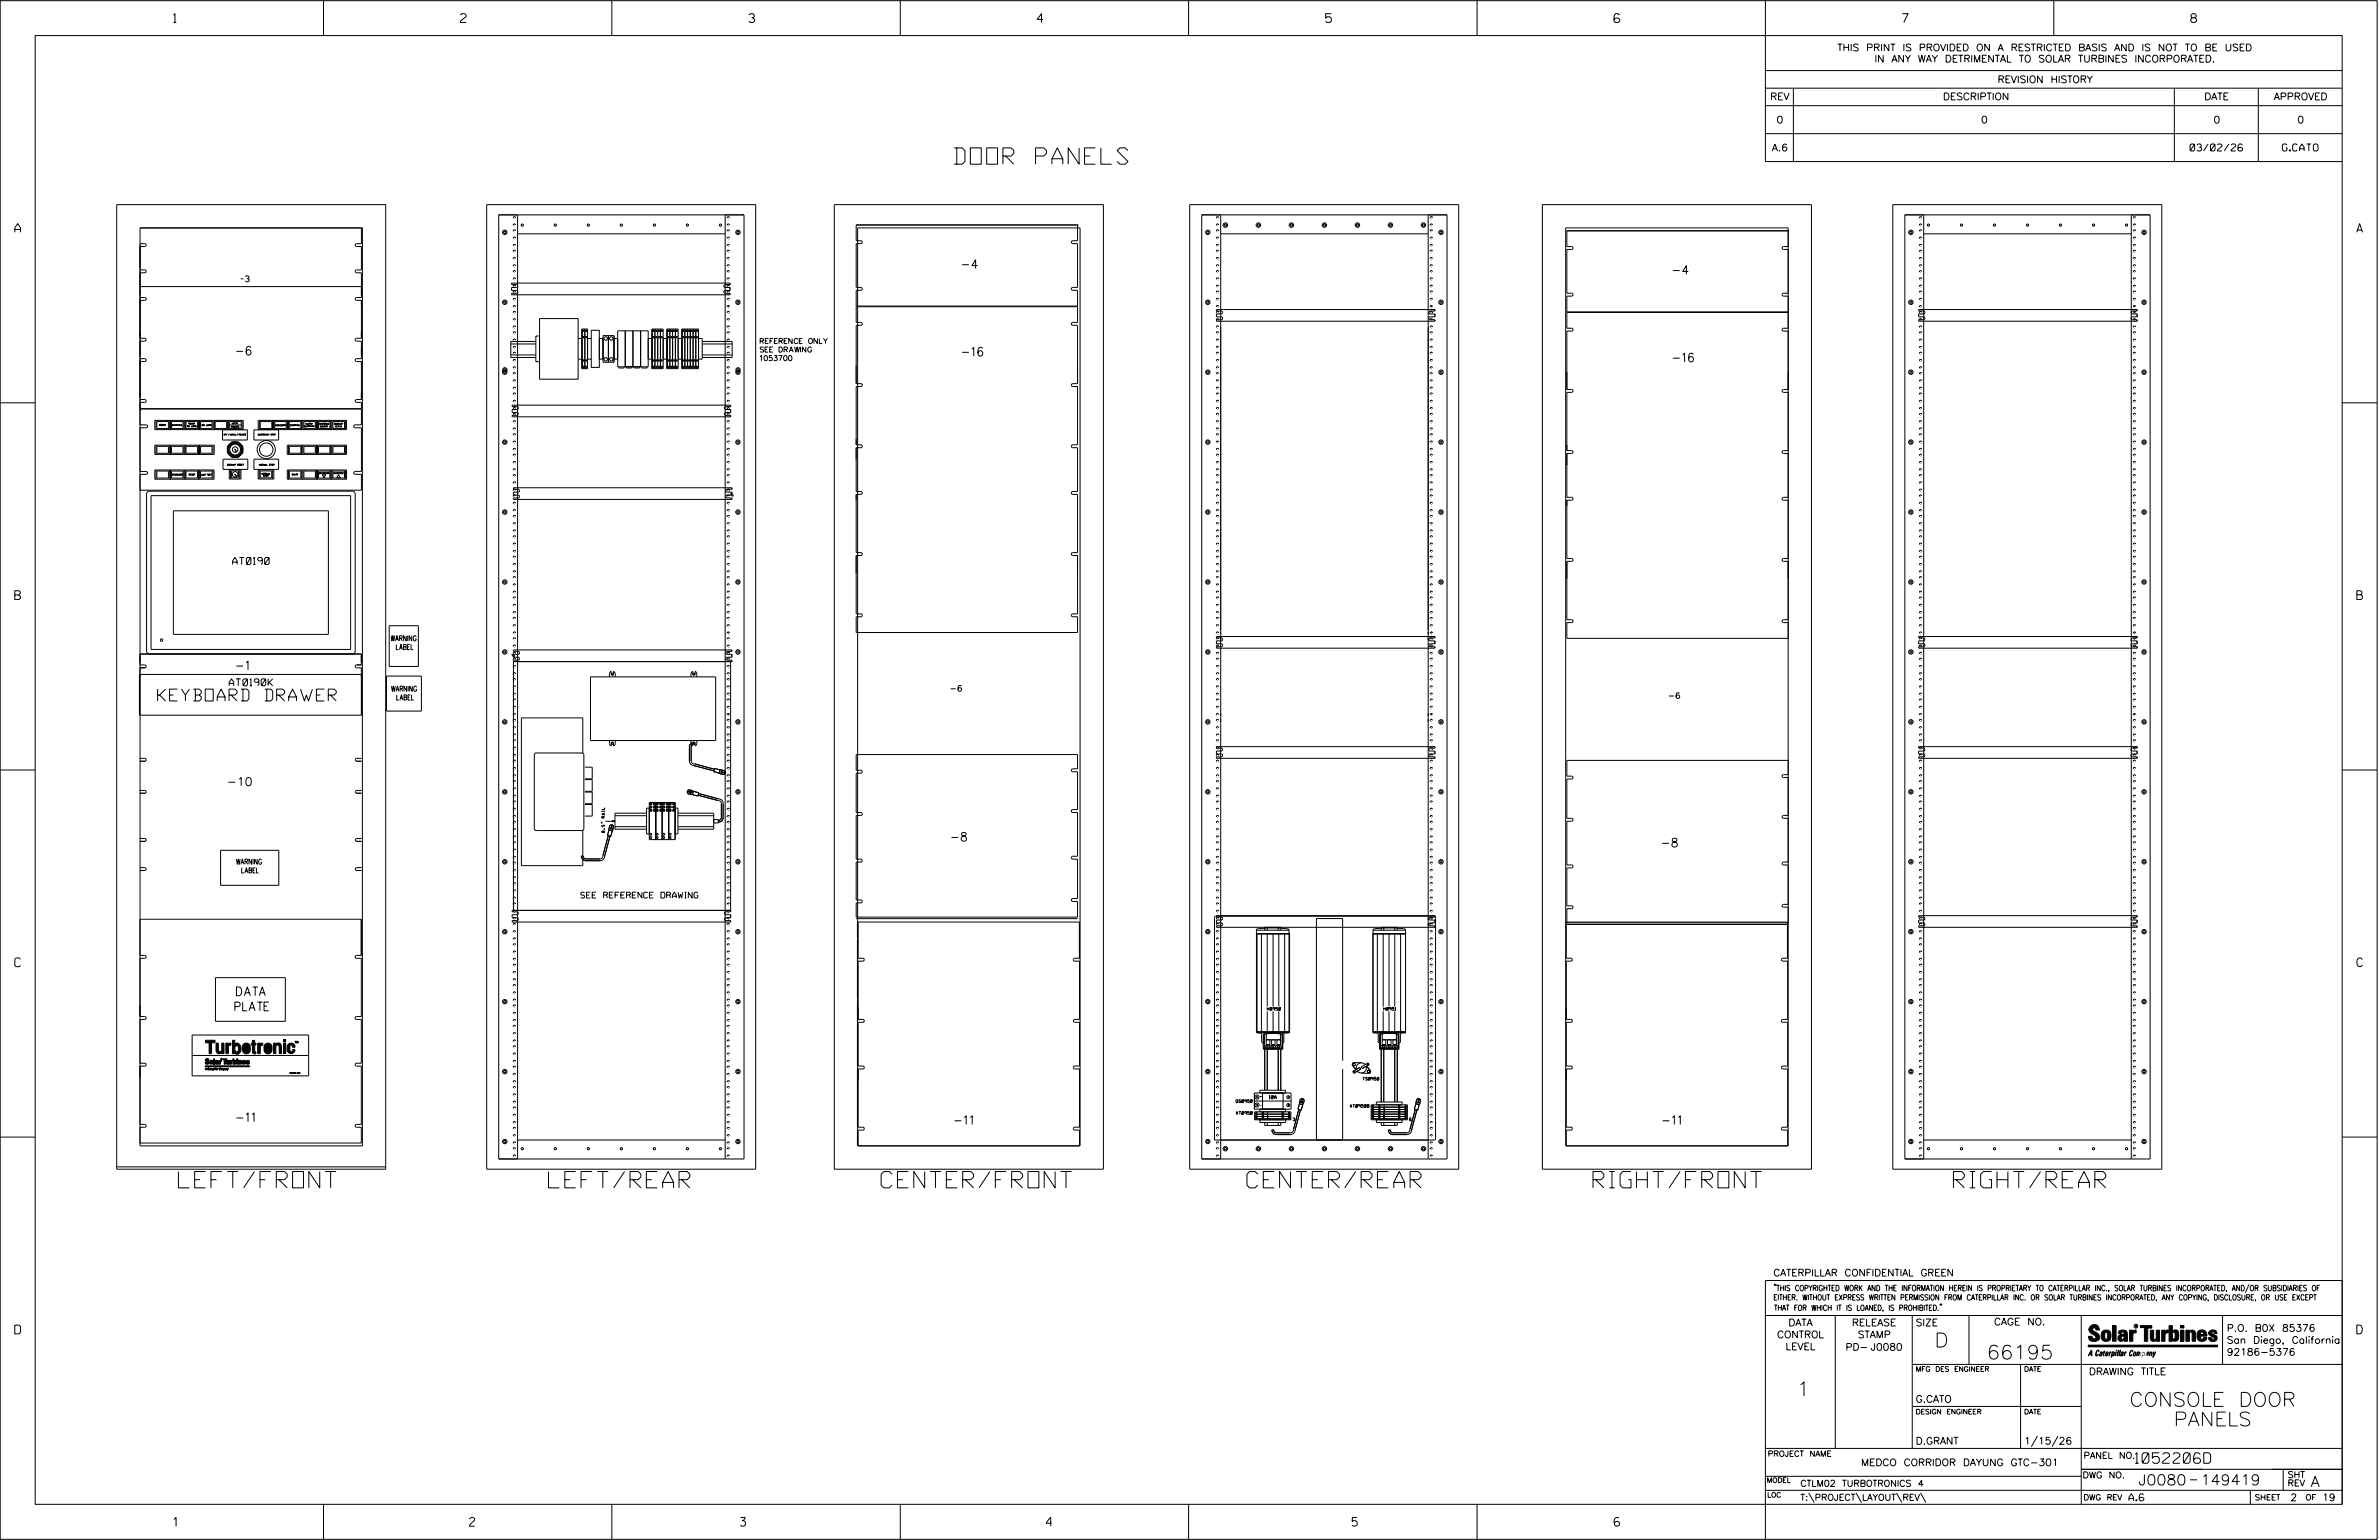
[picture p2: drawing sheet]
<svg xmlns="http://www.w3.org/2000/svg" width="864mm" height="559mm" viewBox="0 0 864 559" stroke-linecap="round" stroke-linejoin="round" font-family="sans-serif">
<defs><g id="words">
<g font-size="5.9">
<text x="346.3" y="59.6">DOOR PANELS</text>
<text x="64.8" y="431">LEFT/FRONT</text>
<text x="199.1" y="431">LEFT/REAR</text>
<text x="319.9" y="431">CENTER/FRONT</text>
<text x="452.7" y="431">CENTER/REAR</text>
<text x="578.3" y="431">RIGHT/FRONT</text>
<text x="709.1" y="431">RIGHT/REAR</text>
</g>
<g font-size="5.1">
<text x="702.3" y="488.8">D</text>
<text x="721.2" y="493.2">66195</text>
<text x="652.2" y="506.5">1</text>
<text x="773" y="510.3">CONSOLE DOOR</text>
<text x="789.1" y="517.4">PANELS</text>
</g>
<text font-size="4.3" x="57.2" y="254.4">KEYBOARD DRAWER</text>
<g font-size="3.8">
<text x="775.1" y="531">1052206D</text>
<text x="776.3" y="538.9">J0080</text>
<text x="798.8" y="538.9">149419</text>
<text x="838.8" y="539.5">A</text>
</g>
<g font-size="3.2">
<text x="63" y="8.2">1</text>
<text x="167.2" y="8.2">2</text>
<text x="271.8" y="8.2">3</text>
<text x="376.5" y="8.2">4</text>
<text x="481.2" y="8.2">5</text>
<text x="690.6" y="8.2">7</text>
<text x="795.3" y="8.2">8</text>
<text x="5.4" y="84.3">A</text>
<text x="855.5" y="84.3">A</text>
<text x="349.3" y="97.4">-4</text>
<text x="607.3" y="99.5">-4</text>
<text x="85.8" y="128.9">-6</text>
<text x="349.3" y="129.2">-16</text>
<text x="607.3" y="131.3">-16</text>
<text x="5.4" y="217.5">B</text>
<text x="855.6" y="217.5">B</text>
<text x="85.8" y="243">-1</text>
<text x="345.4" y="305.2">-8</text>
<text x="603.4" y="307.4">-8</text>
<text x="5.4" y="350.8">C</text>
<text x="855.6" y="350.8">C</text>
<text x="85.8" y="361.3">DATA</text>
<text x="85.3" y="366.8">PLATE</text>
<text x="85.8" y="407">-11</text>
<text x="346.5" y="408">-11</text>
<text x="603.6" y="408">-11</text>
<text x="5.4" y="484">D</text>
<text x="855.6" y="484">D</text>
<text x="62.8" y="553.8">1</text>
<text x="170.4" y="553.8">2</text>
<text x="268.8" y="553.8">3</text>
<text x="379.8" y="553.8">4</text>
<text x="490.8" y="553.8">5</text>
<text x="585.9" y="553.8">6</text>
</g>
<text font-size="3" x="82.3" y="285.1">-10</text>
<g font-size="2.5">
<text x="666.9" y="18.5">THIS PRINT IS PROVIDED ON A RESTRICTED BASIS AND IS NOT TO BE USED</text>
<text x="680.5" y="22.6">IN ANY WAY DETRIMENTAL TO SOLAR TURBINES INCORPORATED.</text>
<text x="725.1" y="30">REVISION HISTORY</text>
<text x="642.6" y="36.3">REV</text>
<text x="705.3" y="36.3">DESCRIPTION</text>
<text x="800.2" y="36.3">DATE</text>
<text x="825.4" y="36.3">APPROVED</text>
<text x="644.9" y="44.7">0</text>
<text x="719.1" y="44.7">0</text>
<text x="803.5" y="44.7">0</text>
<text x="834" y="44.7">0</text>
<text x="643.2" y="54.8">A.6</text>
<text x="795" y="54.8">03/02/26</text>
<text x="828.5" y="54.8">G.CATO</text>
<text x="84.4" y="204.8">AT0190</text>
<text x="83.2" y="248.8">AT0190K</text>
<text x="643.8" y="463">CATERPILLAR CONFIDENTIAL GREEN</text>
<text x="645.1" y="485.5">CONTROL</text>
<text x="649.2" y="481.1">DATA</text>
<text x="672.3" y="481.1">RELEASE</text>
<text x="674.4" y="485.5">STAMP</text>
<text x="695.4" y="481.1">SIZE</text>
<text x="723.8" y="480.8">CAGE NO.</text>
<text x="808.4" y="483.1">P.O. B0X 85376</text>
<text x="648.2" y="489.8">LEVEL</text>
<text x="669.9" y="490">PD- J0080</text>
<text x="808.4" y="487.5">San Diego, California</text>
<text x="808.4" y="491.8">92186-5376</text>
<text x="758.3" y="498.9">DRAWING TITLE</text>
<text x="695.4" y="508.9">G.CATO</text>
<text x="695.4" y="524.1">D.GRANT</text>
<text x="734.8" y="524.1">1/15/26</text>
<text x="675.6" y="531.9">MEDCO CORRIDOR DAYUNG GTC-301</text>
<text x="772.8" y="544.6">A.6</text>
<text x="831.4" y="544.6">2</text>
<text x="843" y="544.6">19</text>
</g>
<g font-size="2.3">
<text x="756.4" y="529.2">PANEL NO.</text>
<text x="653.5" y="539.4">CTLM02 TURBOTRONICS 4</text>
<text x="756" y="536.3">DWG NO.</text>
<text x="830.4" y="539.3">REV</text>
<text x="830.4" y="536.2">SHT</text>
<text x="653.5" y="544.5">T:\PROJECT\LAYOUT\REV\</text>
</g>
<g font-size="2.1">
<text x="87.3" y="102.2">-3</text>
<text x="605.4" y="253.5">-6</text>
<text x="210.8" y="325.9">SEE REFERENCE DRAWING</text>
</g>
<g font-size="2">
<text x="643.8" y="468.4">&quot;THIS COPYRIGHTED WORK AND THE INFORMATION HEREIN IS PROPRIETARY TO CATERPILLAR INC., SOLAR TURBINES INCORPORATED, AND/OR SUBSIDIARIES OF</text>
<text x="643.8" y="471.8">EITHER. WITHOUT EXPRESS WRITTEN PERMISSION FROM CATERPILLAR INC. OR SOLAR TURBINES INCORPORATED, ANY COPYING, DISCLOSURE, OR USE EXCEPT</text>
<text x="644" y="475.6">THAT FOR WHICH IT IS LOANED, IS PROHIBITED.&quot;</text>
<text x="641.7" y="528.5">PROJECT NAME</text>
<text x="756.3" y="544.3">DWG REV</text>
<text x="818.5" y="544.3">SHEET</text>
<text x="836.9" y="544.3">OF</text>
</g>
<g font-size="1.9">
<text x="275.9" y="124.7">REFERENCE ONLY</text>
<text x="275.9" y="130.9">1053700</text>
<text x="275.9" y="127.8">SEE DRAWING</text>
<text x="141.9" y="232.6">WARNING</text>
<text x="143.9" y="235.7">LABEL</text>
<text x="142.1" y="250.9">WARNING</text>
<text x="144" y="254">LABEL</text>
<text x="85.8" y="313.6">WARNING</text>
<text x="87.7" y="316.8">LABEL</text>
</g>
<g font-size="1.8">
<text x="695.4" y="497.6">MFG DES ENGINEER</text>
<text x="734.8" y="497.6">DATE</text>
<text x="695.4" y="513.1">DESIGN ENGINEER</text>
<text x="734.8" y="513.1">DATE</text>
<text x="641.3" y="538">MODEL</text>
<text x="641.5" y="543.3">LOC</text>
</g>
<text font-size="1.2" x="460.7" y="398.7">10A</text>
<g font-size="1.1">
<text x="219.5" y="302.1" transform="rotate(-90 219.5 302.1)">8.5&quot; RAIL</text>
<text x="460" y="366.6">H0950</text>
<text x="502.2" y="366.6">H0951</text>
<text x="494.7" y="392">TS0950</text>
<text x="448.7" y="400.1">QS0950</text>
<text x="490" y="401.8">XT09500</text>
<text x="448.7" y="404.4">XT0950</text>
<text x="469.3" y="406.7">3</text>
<text x="511.6" y="406.7">6</text>
</g>
<text font-size=".9" x="775.1" y="481.7">R</text>
<g font-size=".5">
<text x="62.5" y="154.5">STARTING</text>
<text x="68.4" y="154">READY</text>
<text x="73.2" y="154.5">ON LOAD</text>
<text x="83.9" y="155.1">REMOTE</text>
<text x="99.9" y="154.6">COOLDOWN</text>
<text x="105.4" y="154.6">STOPPING</text>
<text x="110.5" y="154.9">SUMMARY</text>
<text x="110.9" y="154">ALARM</text>
<text x="115.9" y="154">SHUTDOWN</text>
<text x="116.1" y="155">SUMMARY</text>
<text x="121.4" y="154.1">BACKUP</text>
<text x="121.6" y="155">ACTIVE</text>
<text x="93.6" y="157.9">EMERGENCY STOP</text>
<text x="68.5" y="172.5">RESET</text>
<text x="72.9" y="172.5">LAMP TEST</text>
<text x="82.4" y="168.9">BACKUP RESET</text>
<text x="105.9" y="172.5">START</text>
<text x="115.7" y="171.9">DECREASE</text>
<text x="121" y="172">INCREASE</text>
<text x="456.2" y="398.3">2</text>
<text x="456.2" y="401.2">4</text>
<text x="457.5" y="401.4">-</text>
<text x="467.5" y="398.4">1</text>
<text x="467.5" y="401.2">3</text>
</g>
<g font-size=".4">
<text x="105" y="389.5">1034040-903</text>
<text x="502.4" y="401.5">1</text>
<text x="460" y="404.9">2</text>
<text x="460" y="405.8">3</text>
<text x="460.1" y="404.1">1</text>
<text x="502.3" y="402.4">2</text>
<text x="502.3" y="403.2">3</text>
<text x="502.3" y="404.1">4</text>
<text x="502.3" y="404.9">5</text>
</g>
</g></defs>
<g fill="none" stroke="#000" stroke-width=".36">
<path d="M.1 .2h862.8v558.4h-862.8zM12.8 12.9h837.4v533h-837.4zM117.4 .2v12.7M222.1 .2v12.7M326.8 .2v12.7M431.5 .2v12.7M536.2 .2v12.7M587.9 5.5l-.5-.5h-1l-.5 1v1.7l.5 .4h1l.6-.4v-.6l-.6-.5h-1l-.5 .5M640.9 .2v58.4h209.3M745.6 .2v12.7M640.9 25.6h209.3M640.9 32h209.3"/>
<path d="M640.9 38.3h209.3M651 32v26.6M789.3 32v26.6M819.8 32v26.6M640.9 48.5h209.3M42.4 74.3h97.6v350h-97.6zM176.7 74.3h97.6v350h-97.6zM181 78h89.1v342.5h-89.1zM186.9 79.4h-.1M187.1 79a.41 .41 0 0 0-.4-.4 .41 .41 0 0 0-.3 .6M187.9 78v342.5M263.2 78v342.5"/>
<path d="M264.5 79.4h-.1M264.8 79a.41 .41 0 0 0-.5-.4 .41 .41 0 0 0-.3 .6M302.9 74.3h97.6v350h-97.6zM431.9 74.3h97.6v350h-97.6zM436.2 78h89.1v342.5h-89.1zM442.1 79.4h-.1M442.4 79a.41 .41 0 0 0-.5-.4 .41 .41 0 0 0-.3 .6M443.1 78v342.5M518.4 78v342.5M519.7 79.4h-.1M520 79a.41 .41 0 0 0-.5-.4 .41 .41 0 0 0-.3 .6M559.9 74.3h97.7v350h-97.7z"/>
<path d="M687.1 74.3h97.7v350h-97.7zM691.5 78h89v342.5h-89zM697.3 79.4h-.1M697.6 79a.41 .41 0 0 0-.5-.4 .41 .41 0 0 0-.3 .6M698.3 78v342.5M773.7 78v342.5M775 79.4h-.2M775.2 79a.41 .41 0 0 0-.4-.4 .41 .41 0 0 0-.3 .6M50.8 88.4h1.8l.5 .5M50.8 97.9h1.8l.5 .6M50.8 82.7h80.4v5.7h-1.7l-.6 .5M50.8 82.7h80.8v333.1h-80.8z"/>
<path d="M53.1 88.1h.1M53.1 88.9v.1M53.1 98.5l-.5 .5h-1.8M53.1 89l-.5 .5h-1.8M53.1 98.5h.1M53.1 97.6h.1M128.9 98.5l.6 .5h1.7v8.9M128.9 89l.6 .5h1.7v8.4h-1.7l-.6 .6M128.9 88.1h.1M128.9 88.9v.1M128.9 98.5h.1M128.9 97.6h.1"/>
<path d="M186.8 96.8h.1M186.8 99h.1M186.9 82l-.1 .1M186.9 84.1l-.1 .1M186.9 86.8h-.1M186.9 89.4l-.1 .1M186.9 91.5l-.1 .1M186.9 94.2h-.1M187.1 81.7a.41 .41 0 0 0-.4-.5 .41 .41 0 0 0-.3 .6M187.1 83.8a.41 .41 0 0 0-.4-.4 .41 .41 0 0 0-.3 .5M187.1 86.4a.41 .41 0 0 0-.4-.4 .41 .41 0 0 0-.3 .6M187.1 89a.41 .41 0 0 0-.4-.3 .41 .41 0 0 0-.3 .5"/>
<path d="M187.1 91.2a.41 .41 0 0 0-.4-.4 .41 .41 0 0 0-.3 .5M187.1 93.8a.41 .41 0 0 0-.4-.4 .41 .41 0 0 0-.3 .6M187.1 96.4a.41 .41 0 0 0-.4-.3 .41 .41 0 0 0-.3 .5M187.1 98.6a.41 .41 0 0 0-.4-.4 .41 .41 0 0 0-.3 .5M187.9 84.8h75.3M264.4 96.8h.1M264.4 99h.1M264.5 82l-.1 .1M264.5 84.1l-.1 .1M264.5 86.8h-.1M264.5 89.4l-.1 .1M264.5 91.5l-.1 .1"/>
<path d="M264.5 94.2h-.1M264.8 81.7a.41 .41 0 0 0-.5-.5 .41 .41 0 0 0-.3 .6M264.8 83.8a.41 .41 0 0 0-.5-.4 .41 .41 0 0 0-.3 .5M264.8 86.4a.41 .41 0 0 0-.5-.4 .41 .41 0 0 0-.3 .6M264.8 89a.41 .41 0 0 0-.5-.3 .41 .41 0 0 0-.3 .5M264.8 91.2a.41 .41 0 0 0-.5-.4 .41 .41 0 0 0-.3 .5M264.8 93.8a.41 .41 0 0 0-.5-.4 .41 .41 0 0 0-.3 .6M264.8 96.4a.41 .41 0 0 0-.5-.3 .41 .41 0 0 0-.3 .5M264.8 98.6a.41 .41 0 0 0-.5-.4 .41 .41 0 0 0-.3 .5M310.8 81.6h80.7M310.8 81.6v5.7h1.7l.5 .6M311.3 82.7h80.8v333.1h-80.8z"/>
<path d="M313 87.9l-.5 .5h-1.7v15.9h1.7l.5 .5M313 87.9h.1M388.9 87.9h.1M388.9 87.9l.5 .5h1.8v15.9h-1.8l-.5 .5M391.2 81.6v5.7h-1.8l-.5 .6M442 96.8h.1M442 99h.1M442.1 94.2h-.1M442.1 91.5l-.1 .1M442.1 89.4l-.1 .1M442.1 82l-.1 .1M442.1 86.8h-.1"/>
<path d="M442.1 84.1l-.1 .1M442.4 93.8a.41 .41 0 0 0-.5-.4 .41 .41 0 0 0-.3 .6M442.4 91.2a.41 .41 0 0 0-.5-.4 .41 .41 0 0 0-.3 .5M442.4 89a.41 .41 0 0 0-.5-.3 .41 .41 0 0 0-.3 .5M442.4 96.4a.41 .41 0 0 0-.5-.3 .41 .41 0 0 0-.3 .5M442.4 98.6a.41 .41 0 0 0-.5-.4 .41 .41 0 0 0-.3 .5M442.4 81.7a.41 .41 0 0 0-.5-.5 .41 .41 0 0 0-.3 .6M442.4 86.4a.41 .41 0 0 0-.5-.4 .41 .41 0 0 0-.3 .6M442.4 83.8a.41 .41 0 0 0-.5-.4 .41 .41 0 0 0-.3 .5M443.1 84.8h75.3M519.6 96.8h.1M519.6 99h.1"/>
<path d="M519.7 91.5l-.1 .1M519.7 94.2h-.1M519.7 86.8h-.1M519.7 89.4l-.1 .1M519.7 84.1l-.1 .1M519.7 82l-.1 .1M520 91.2a.41 .41 0 0 0-.5-.4 .41 .41 0 0 0-.3 .5M520 93.8a.41 .41 0 0 0-.5-.4 .41 .41 0 0 0-.3 .6M520 86.4a.41 .41 0 0 0-.5-.4 .41 .41 0 0 0-.3 .6M520 89a.41 .41 0 0 0-.5-.3 .41 .41 0 0 0-.3 .5M520 83.8a.41 .41 0 0 0-.5-.4 .41 .41 0 0 0-.3 .5M520 81.7a.41 .41 0 0 0-.5-.5 .41 .41 0 0 0-.3 .6"/>
<path d="M520 96.4a.41 .41 0 0 0-.5-.3 .41 .41 0 0 0-.3 .5M520 98.6a.41 .41 0 0 0-.5-.4 .41 .41 0 0 0-.3 .5M568.4 82.7h80.7v333.1h-80.7zM571 90h.1M571 90l-.5 .5h-1.7v15.9h1.7l.5 .5M646.9 90h.1M646.9 90l.6 .5h1.6M649.1 89.5h-1.6l-.6 .5M649.5 83.7h-80.7v5.8h1.7l.5 .5M697.2 99h.1M697.2 96.8h.1M697.3 94.2h-.1"/>
<path d="M697.3 91.5l-.1 .1M697.3 89.4l-.1 .1M697.3 86.8h-.1M697.3 84.1l-.1 .1M697.3 82l-.1 .1M697.6 98.6a.41 .41 0 0 0-.5-.4 .41 .41 0 0 0-.3 .5M697.6 96.4a.41 .41 0 0 0-.5-.3 .41 .41 0 0 0-.3 .5M697.6 93.8a.41 .41 0 0 0-.5-.4 .41 .41 0 0 0-.3 .6M697.6 91.2a.41 .41 0 0 0-.5-.4 .41 .41 0 0 0-.3 .5M697.6 89a.41 .41 0 0 0-.5-.3 .41 .41 0 0 0-.3 .5M697.6 86.4a.41 .41 0 0 0-.5-.4 .41 .41 0 0 0-.3 .6M697.6 83.8a.41 .41 0 0 0-.5-.4 .41 .41 0 0 0-.3 .5"/>
<path d="M697.6 81.7a.41 .41 0 0 0-.5-.5 .41 .41 0 0 0-.3 .6M698.3 84.8h75.4M774.8 99h.2M774.8 96.8h.2M775 94.2h-.2M775 91.5l-.2 .1M775 89.4l-.2 .1M775 86.8h-.2M775 84.1l-.2 .1M775 82l-.2 .1M775.2 98.6a.41 .41 0 0 0-.5-.4 .41 .41 0 0 0-.2 .5M775.2 96.4a.41 .41 0 0 0-.5-.3 .41 .41 0 0 0-.2 .5"/>
<path d="M775.2 93.8a.41 .41 0 0 0-.5-.4 .41 .41 0 0 0-.2 .6M775.2 91.2a.41 .41 0 0 0-.5-.4 .41 .41 0 0 0-.2 .5M775.2 89a.41 .41 0 0 0-.5-.3 .41 .41 0 0 0-.2 .5M775.2 86.4a.41 .41 0 0 0-.5-.4 .41 .41 0 0 0-.2 .6M775.2 83.8a.41 .41 0 0 0-.4-.4 .41 .41 0 0 0-.3 .5M775.2 81.7a.41 .41 0 0 0-.4-.5 .41 .41 0 0 0-.3 .6M50.8 107.9l1.7 .1 .6 .5M50.8 104h80.4M53.1 108.5l-.6 .5h-1.7M53.1 108.5h.1M131.2 107.9h-1.7l-.6 .6 .6 .5h1.7v13.7h-1.7l-.6 .6 .6 .5h1.7v6.3h-1.7l-.6 .6M186.8 104.2h.1"/>
<path d="M186.8 101.6h.1M186.9 106.3l-.1 .1M186.9 111.6l-.1 .1M186.9 109h-.1M186.9 113.7l-.1 .1M186.9 119l-.1 .1M186.9 116.4h-.1M187.1 103.9a.41 .41 0 0 0-.4-.4 .41 .41 0 0 0-.3 .5M187.1 101.2a.41 .41 0 0 0-.4-.4 .41 .41 0 0 0-.3 .6M187.1 106a.41 .41 0 0 0-.4-.4 .41 .41 0 0 0-.3 .6M187.1 111.3a.41 .41 0 0 0-.4-.5 .41 .41 0 0 0-.3 .6M187.1 108.6a.4 .4 0 0 0-.4-.4 .4 .4 0 0 0-.3 .6"/>
<path d="M187.1 113.4a.41 .41 0 0 0-.4-.4 .41 .41 0 0 0-.3 .5M187.1 118.7a.41 .41 0 0 0-.4-.4 .41 .41 0 0 0-.3 .5M187.1 116a.41 .41 0 0 0-.4-.4 .41 .41 0 0 0-.3 .6M187.9 103.8h.1M187.9 105.9h.1M188 103.8l-.6 .5h-1.7v1.1h1.7l.6 .5M188 103.8l-.6-.5h-1.7v-.6h79.3v.6h-1.7l-.6 .5M195.9 115.6h14v22h-14zM211.3 119.4v14.4h2v-14.4h-2.1v14.4M212.3 119.4v14.4M214.6 119.8h3v13.5h-3zM236.7 119.4v14.4h4v-14.4h-4.1v14.4"/>
<path d="M237.7 119.4v14.4M238.8 119.4v14.4M239.7 119.4v14.4M242.1 119.4h4.1v14.4h-4.1zM242.2 119.4v14.4M243.2 119.4v14.4M244.2 119.4v14.4M245.2 119.4v14.4M247.5 119.4h6.1v14.4h-6.1zM247.6 119.4v14.4M248.6 119.4v14.4M249.6 119.4v14.4"/>
<path d="M250.6 119.4v14.4M251.6 119.4v14.4M252.6 119.4v14.4M262.7 105.9l.6 .5h1.7v.6h-79.3v-.6h1.7l.6-.5M262.7 103.8l.6 .5h1.7v1.1h-1.7l-.6 .5M262.8 103.8h.1M262.8 105.9h.1M264 103.8h.1M264.4 111.3h.1M264.4 101.6h.1M264.4 104.2h.1M264.5 111.6l-.1 .1"/>
<path d="M264.5 109h-.1M264.5 106.3l-.1 .1M264.5 113.7l-.1 .1M264.5 119l-.1 .1M264.5 116.4h-.1M264.8 111.3a.41 .41 0 0 0-.5-.5 .41 .41 0 0 0-.3 .6M264.8 108.6a.4 .4 0 0 0-.5-.4 .4 .4 0 0 0-.3 .6M264.8 106a.41 .41 0 0 0-.5-.4 .41 .41 0 0 0-.3 .6M264.8 101.2a.41 .41 0 0 0-.5-.4 .41 .41 0 0 0-.3 .6M264.8 103.9a.41 .41 0 0 0-.5-.4 .41 .41 0 0 0-.3 .5M264.8 113.4a.41 .41 0 0 0-.5-.4 .41 .41 0 0 0-.3 .5M264.8 118.7a.41 .41 0 0 0-.5-.4 .41 .41 0 0 0-.3 .5"/>
<path d="M264.8 116a.41 .41 0 0 0-.5-.4 .41 .41 0 0 0-.3 .6M313 117.5l-.5 .5h-1.7v21.2h1.7l.5 .5M313 104.8l-.5 .5h-1.7v5.8h80.4v-5.8h-1.8l-.5-.5M313 104.8h.1M313 117.5h.1M388.9 104.8h.1M388.9 117.5l.5-.5h1.8v-5.7h-80.4v5.7h1.7l.5 .5M388.9 117.5l.5 .5h1.8v21.2h-1.8l-.5 .5M388.9 117.5h.1M442 104.2h.1M442 101.6h.1M442.1 113.7l-.1 .1"/>
<path d="M442.1 119l-.1 .1M442.1 116.4h-.1M442.1 106.3l-.1 .1M442.1 111.6l-.1 .1M442.1 109h-.1M442.4 113.4a.41 .41 0 0 0-.5-.4 .41 .41 0 0 0-.3 .5M442.4 118.7a.41 .41 0 0 0-.5-.4 .41 .41 0 0 0-.3 .5M442.4 116a.41 .41 0 0 0-.5-.4 .41 .41 0 0 0-.3 .6M442.4 106a.4 .4 0 0 0-.5-.4 .4 .4 0 0 0-.3 .5M442.4 103.9a.41 .41 0 0 0-.5-.4 .41 .41 0 0 0-.3 .5M442.4 101.2a.41 .41 0 0 0-.5-.4 .41 .41 0 0 0-.3 .6M442.4 111.3a.41 .41 0 0 0-.5-.5 .41 .41 0 0 0-.3 .6"/>
<path d="M442.4 108.6a.4 .4 0 0 0-.5-.4 .4 .4 0 0 0-.3 .6M443.8 113.4h.1M443.8 115.5h.1M518.6 113.4h.1M518.6 115.5h.1M518.7 113.4l.4 .5h1.8v1.1h-1.8l-.4 .5M518.7 113.4l.4-.5h1.8v-.6h-79.3v.6h1.7l.5 .5-.5 .5h-1.7v1.1h1.7l.5 .5-.5 .5h-1.7v.6h79.3v-.6h-1.8l-.4-.5M519.6 111.3h.1M519.6 101.6h.1M519.6 104.2h.1M519.7 113.7l-.1 .1M519.7 119l-.1 .1"/>
<path d="M519.7 116.4h-.1M519.7 111.6l-.1 .1M519.7 109h-.1M519.7 106.3l-.1 .1M519.9 113.4h.1M520 113.4a.41 .41 0 0 0-.5-.4 .41 .41 0 0 0-.3 .5M520 118.7a.41 .41 0 0 0-.5-.4 .41 .41 0 0 0-.3 .5M520 116a.41 .41 0 0 0-.5-.4 .41 .41 0 0 0-.3 .6M520 111.3a.41 .41 0 0 0-.5-.5 .41 .41 0 0 0-.3 .6M520 108.6a.4 .4 0 0 0-.5-.4 .4 .4 0 0 0-.3 .6M520 106a.4 .4 0 0 0-.5-.4 .4 .4 0 0 0-.3 .5M520 101.2a.41 .41 0 0 0-.5-.4 .41 .41 0 0 0-.3 .6"/>
<path d="M520 103.9a.41 .41 0 0 0-.5-.4 .41 .41 0 0 0-.3 .5M571 106.9h.1M571 119.6l-.5 .6h-1.7v21.1h1.7l.5 .6M571 106.9l-.5 .6h-1.7v5.7h80.3M571 119.6h.1M646.9 106.9h.1M646.9 119.6h.1M646.9 119.6l.6 .6h1.6M646.9 106.9l.6 .6h1.6M649.1 119.1h-1.6l-.6 .5M649.1 106.4h-1.6l-.6 .5M649.1 113.4h-80.3v5.7h1.7l.5 .5"/>
<path d="M697.2 101.6h.1M697.2 104.2h.1M697.3 116.4h-.1M697.3 119l-.1 .1M697.3 113.7l-.1 .1M697.3 109h-.1M697.3 111.6l-.1 .1M697.3 106.3l-.1 .1M697.6 116a.41 .41 0 0 0-.5-.4 .41 .41 0 0 0-.3 .6M697.6 118.7a.41 .41 0 0 0-.5-.4 .41 .41 0 0 0-.3 .5M697.6 113.4a.41 .41 0 0 0-.5-.4 .41 .41 0 0 0-.3 .5M697.6 108.6a.4 .4 0 0 0-.5-.4 .4 .4 0 0 0-.3 .6"/>
<path d="M697.6 111.3a.41 .41 0 0 0-.5-.5 .41 .41 0 0 0-.3 .6M697.6 106a.4 .4 0 0 0-.5-.4 .4 .4 0 0 0-.3 .5M697.6 101.2a.41 .41 0 0 0-.5-.4 .41 .41 0 0 0-.3 .6M697.6 103.9a.41 .41 0 0 0-.5-.4 .41 .41 0 0 0-.3 .5M698.7 113.4l-.5 .5h-1.7v1.1h1.7l.5 .5M698.7 113.4h.1M698.7 115.5h.1M773.6 113.4h.1M773.6 115.5h.1M773.6 115.5l.5 .5h1.7v.6h-79.3v-.6h1.7l.5-.5M773.6 113.4l.5-.5h1.7v-.6h-79.3v.6h1.7l.5 .5M773.6 113.4l.5 .5h1.7v1.1h-1.7l-.5 .5"/>
<path d="M774.8 113.4h.1M774.8 111.3h.1M774.8 104.2h.2M774.8 101.6h.2M775 116.4h-.2M775 119l-.2 .1M775 113.7l-.2 .1M775 106.3l-.2 .1M775 109h-.2M775 111.6l-.2 .1M775.2 116a.41 .41 0 0 0-.4-.4 .41 .41 0 0 0-.3 .6M775.2 118.7a.41 .41 0 0 0-.4-.4 .41 .41 0 0 0-.3 .5"/>
<path d="M775.2 113.4a.41 .41 0 0 0-.4-.4 .41 .41 0 0 0-.3 .5M775.2 103.9a.41 .41 0 0 0-.5-.4 .41 .41 0 0 0-.2 .5M775.2 101.2a.41 .41 0 0 0-.5-.4 .41 .41 0 0 0-.2 .6M775.2 106a.4 .4 0 0 0-.4-.4 .4 .4 0 0 0-.3 .5M775.2 108.6a.4 .4 0 0 0-.4-.4 .4 .4 0 0 0-.3 .6M775.2 111.3a.41 .41 0 0 0-.4-.5 .41 .41 0 0 0-.3 .6M50.8 130.1h1.7l.6 .6M50.8 122.7h1.7l.6 .6M53.1 130.7l-.6 .5h-1.7M53.1 123.3l-.6 .5h-1.7M53.1 123.3h.1M53.1 130.7h.1"/>
<path d="M128.9 130.7h.1M128.9 130.7l.6 .5h1.7v13.8h-1.7l-.6 .5M185.4 128.8h9.1M185.4 124.8h9.1M186.8 136h.1M186.8 138.6h.1M186.9 121.1l-.1 .1M186.9 123.8h-.1M186.9 131.2h-.1M186.9 133.8l-.1 .1M186.9 128.6h-.1M186.9 126.4l-.1 .1"/>
<path d="M187.1 120.8a.41 .41 0 0 0-.4-.4 .41 .41 0 0 0-.3 .5M187.1 123.4a.41 .41 0 0 0-.4-.4 .41 .41 0 0 0-.3 .6M187.1 130.8a.41 .41 0 0 0-.4-.4 .41 .41 0 0 0-.3 .6M187.1 133.5a.41 .41 0 0 0-.4-.4 .41 .41 0 0 0-.3 .5M187.1 128.2a.41 .41 0 0 0-.4-.4 .41 .41 0 0 0-.3 .5M187.1 135.6a.41 .41 0 0 0-.4-.4 .41 .41 0 0 0-.3 .5M187.1 126.1a.41 .41 0 0 0-.4-.4 .41 .41 0 0 0-.3 .5M187.1 138.2a.41 .41 0 0 0-.4-.4 .41 .41 0 0 0-.3 .6M194.5 123.9h-9.1v5.8h9.1M194.5 121.9h1.4v9.3h-1.4zM209.9 130.3h1.3M209.9 122.8h1.3"/>
<path d="M213.3 122.8h1.3M213.3 130.3h1.3M218.9 121.8h4v9.6h-4zM218.9 122.8h-1.3v7.5h1.3M220.9 121.8v9.6M222.9 130.3h1.3M222.9 122.8h1.3M224.2 120.1h11.1v13h-11.1zM224.6 133.1l.1 .4h1.8l.1-.4M227 120.1v13M227.4 133.1l.1 .4h1.8l.1-.4M229.8 120.1v13"/>
<path d="M230.2 133.1l.1 .4h1.8v-.4M232.6 120.1v13M232.9 133.1l.1 .4h1.8l.1-.4M235.3 130.3h1.3M235.3 122.8h1.3M240.7 130.3h1.4M240.7 122.8h1.4M246.2 130.3h1.3M246.2 122.8h1.3M253.6 122.8h1.3v7.5h-1.3M254.9 123.9h10.9v5.8h-10.9M254.9 128.8h10.9"/>
<path d="M254.9 124.8h10.9M264.4 136h.1M264.4 138.6h.1M264.5 126.4l-.1 .1M264.5 128.6h-.1M264.5 121.1l-.1 .1M264.5 123.8h-.1M264.5 131.2h-.1M264.5 133.8l-.1 .1M264.8 126.1a.41 .41 0 0 0-.5-.4 .41 .41 0 0 0-.3 .5M264.8 128.2a.41 .41 0 0 0-.5-.4 .41 .41 0 0 0-.3 .5M264.8 120.8a.41 .41 0 0 0-.5-.4 .41 .41 0 0 0-.3 .5"/>
<path d="M264.8 123.4a.41 .41 0 0 0-.5-.4 .41 .41 0 0 0-.3 .6M264.8 135.6a.41 .41 0 0 0-.5-.4 .41 .41 0 0 0-.3 .5M264.8 138.2a.41 .41 0 0 0-.5-.4 .41 .41 0 0 0-.3 .6M264.8 130.8a.41 .41 0 0 0-.5-.4 .41 .41 0 0 0-.3 .6M264.8 133.5a.41 .41 0 0 0-.5-.4 .41 .41 0 0 0-.3 .5M313 139.7l-.5 .6h-1.7v21.1h1.7l.5 .5M313 139.7h.1M388.9 139.7l.5 .6h1.8v21.1h-1.8l-.5 .5M388.9 139.7h.1M442 136h.1M442 138.6h.1M442.1 131.2h-.1"/>
<path d="M442.1 133.8l-.1 .1M442.1 128.6h-.1M442.1 121.1l-.1 .1M442.1 126.4l-.1 .1M442.1 123.8h-.1M442.4 130.8a.41 .41 0 0 0-.5-.4 .41 .41 0 0 0-.3 .6M442.4 133.5a.41 .41 0 0 0-.5-.4 .41 .41 0 0 0-.3 .5M442.4 128.2a.41 .41 0 0 0-.5-.4 .41 .41 0 0 0-.3 .5M442.4 135.6a.41 .41 0 0 0-.5-.4 .41 .41 0 0 0-.3 .5M442.4 138.2a.41 .41 0 0 0-.5-.4 .41 .41 0 0 0-.3 .6M442.4 120.8a.41 .41 0 0 0-.5-.4 .41 .41 0 0 0-.3 .5M442.4 126a.41 .41 0 0 0-.5-.3 .41 .41 0 0 0-.3 .5"/>
<path d="M442.4 123.4a.41 .41 0 0 0-.5-.4 .41 .41 0 0 0-.3 .6M519.6 136h.1M519.6 138.6h.1M519.7 131.2h-.1M519.7 133.8l-.1 .1M519.7 126.4l-.1 .1M519.7 128.6h-.1M519.7 121.1l-.1 .1M519.7 123.8h-.1M520 135.6a.41 .41 0 0 0-.5-.4 .41 .41 0 0 0-.3 .5M520 138.2a.41 .41 0 0 0-.5-.4 .41 .41 0 0 0-.3 .6M520 130.8a.41 .41 0 0 0-.5-.4 .41 .41 0 0 0-.3 .6"/>
<path d="M520 133.5a.41 .41 0 0 0-.5-.4 .41 .41 0 0 0-.3 .5M520 126a.41 .41 0 0 0-.5-.3 .41 .41 0 0 0-.3 .5M520 128.2a.41 .41 0 0 0-.5-.4 .41 .41 0 0 0-.3 .5M520 120.8a.41 .41 0 0 0-.5-.4 .41 .41 0 0 0-.3 .5M520 123.4a.41 .41 0 0 0-.5-.4 .41 .41 0 0 0-.3 .6M697.2 138.6h.1M697.2 136h.1M697.3 126.4l-.1 .1M697.3 128.6h-.1M697.3 133.8l-.1 .1M697.3 131.2h-.1M697.3 123.8h-.1"/>
<path d="M697.3 121.1l-.1 .1M697.6 138.2a.41 .41 0 0 0-.5-.4 .41 .41 0 0 0-.3 .6M697.6 126a.41 .41 0 0 0-.5-.3 .41 .41 0 0 0-.3 .5M697.6 135.6a.41 .41 0 0 0-.5-.4 .41 .41 0 0 0-.3 .5M697.6 128.2a.41 .41 0 0 0-.5-.4 .41 .41 0 0 0-.3 .5M697.6 133.5a.41 .41 0 0 0-.5-.4 .41 .41 0 0 0-.3 .5M697.6 130.8a.41 .41 0 0 0-.5-.4 .41 .41 0 0 0-.3 .6M697.6 123.4a.41 .41 0 0 0-.5-.4 .41 .41 0 0 0-.3 .6M697.6 120.8a.41 .41 0 0 0-.5-.4 .41 .41 0 0 0-.3 .5M774.8 138.6h.2M774.8 136h.2M775 133.8l-.2 .1"/>
<path d="M775 131.2h-.2M775 123.8h-.2M775 121.1l-.2 .1M775 128.6h-.2M775 126.4l-.2 .1M775.2 133.5a.41 .41 0 0 0-.5-.4 .41 .41 0 0 0-.2 .5M775.2 130.8a.41 .41 0 0 0-.5-.4 .41 .41 0 0 0-.2 .6M775.2 138.2a.41 .41 0 0 0-.5-.4 .41 .41 0 0 0-.2 .6M775.2 135.6a.41 .41 0 0 0-.5-.4 .41 .41 0 0 0-.2 .5M775.2 123.4a.41 .41 0 0 0-.4-.4 .41 .41 0 0 0-.3 .6M775.2 120.8a.41 .41 0 0 0-.4-.4 .41 .41 0 0 0-.3 .5M775.2 128.2a.41 .41 0 0 0-.5-.4 .41 .41 0 0 0-.2 .5"/>
<path d="M775.2 126a.41 .41 0 0 0-.5-.3 .41 .41 0 0 0-.2 .5M.1 146.2h12.7M50.8 154.2h2.3l.5 .5-.5 .5h-2.3M50.8 148.4h80.4v5.8h-2.3l-.5 .5 .5 .5h2.3v15.9h-2.3l-.5 .5 .5 .5h2.3v5.8h-80.4M50.8 145h1.7a.53 .53 0 0 1 .6 .5 .53 .53 0 0 1-.6 .5h-1.7M56.2 152.5h32.1v3.4h-32.1zM56.6 152.5v3.4M56.9 153h4.2v2.5h-4.2zM57.9 154.2l.3-.2h-.3v.5M58.1 154.2l.1 .3M58.4 154.2h.2M58.8 154h-.4v.5h.4l.2-.5 .2 .5"/>
<path d="M58.9 154.3h.3M59.4 154l.3 .2-.1 .3h-.2zM59.8 154l.2 .5M60.2 154l-.2 .2M61.5 152.5v3.4M61.9 152.5v3.4M62.2 153h4.2v2.5h-4.2zM66.7 152.5v3.4M67.2 152.5v3.4M67.5 153h4.2v2.5h-4.2zM67.9 154.4h.4M68.1 154.4v.5"/>
<path d="M69.5 154.4v.5h.3M70.4 154.9l.2-.5 .2 .5M70.4 154.8h.3M70.9 154.4l.3 .1v.4h-.3zM72 152.5v3.4M72.5 152.5v3.4M72.8 153h4.2v2.5h-4.2zM77.3 152.5v3.4M77.8 152.5v3.4M78.1 153h4.2v2.5h-4.2zM80.8 156h9v3.7h-9zM81.8 157.7h.2"/>
<path d="M82.1 157.4h-.3v.5M82.2 157.7h.2M82.6 157.4h-.4v.5M82.6 152.5v3.4M83 152.5v3.4M83.3 157.3l-.4 .8M83.4 154.2h4.2M83.4 152.9h4.2v2.6h-4.2zM83.6 157.4v.5h.3M84.3 153.3v.5h.3M84.8 157.6l-.3 .1 .1 .2 .2-.1M84.9 157.9l.2-.5 .2 .5"/>
<path d="M84.9 157.8h.3M85.4 157.4v.5h.3M85.6 153.5h-.4l.1 .3 .3-.1M85.7 153.8l.2-.5 .2 .5M85.8 153.7h.2M86.2 153.3v.5h.3M86.3 157.3l-.4 .8M86.7 157.7l.3-.2-.3-.1v.5M86.9 157.7l.1 .2M87.2 157.7h.1M87.5 157.4h-.3v.5h.3M87.6 157.9v-.5l.2 .5 .2-.5v.5"/>
<path d="M87.9 152.5v3.4M88.6 157.4h.3M88.8 157.4v.5M89 157.7h.2M89.3 157.4h-.3v.5h.3M92.2 156h8.9v3.7h-8.9zM93.7 152.5h32.1v3.4h-32.1zM94.2 152.5v3.4M94.5 153h4.2v2.5h-4.2zM99 152.5v3.4M99.4 152.5v3.4M99.7 153h4.2v2.5h-4.2z"/>
<path d="M104.3 152.5v3.4M104.7 152.5v3.4M105 153h4.2v2.5h-4.2zM109.5 152.5v3.4M110 152.5v3.4M110.3 153h4.2v2.5h-4.2zM114.8 152.5v3.4M115.3 152.5v3.4M115.6 153h4.2v2.5h-4.2zM120.1 152.5v3.4M120.5 152.5v3.4M120.9 153h4.2v2.5h-4.2z"/>
<path d="M125.4 152.5v3.4M128.9 145.5h.1M128.9 144.6h.1M128.9 145.5l.6 .5h1.7v2.3h-80.4M186.8 146h.1M186.8 141.3h.1M186.8 143.4h.1M186.9 153.4h-.1M186.9 156l-.1 .1M186.9 158.2h-.1M186.9 150.7l-.1 .1M186.9 148.6l-.1 .1"/>
<path d="M187.1 145.6a.41 .41 0 0 0-.4-.4 .41 .41 0 0 0-.3 .6M187.1 140.9a.41 .41 0 0 0-.4-.4 .41 .41 0 0 0-.3 .5M187.1 143a.41 .41 0 0 0-.4-.4 .41 .41 0 0 0-.3 .6M187.1 153a.41 .41 0 0 0-.4-.4 .41 .41 0 0 0-.3 .6M187.1 155.7a.41 .41 0 0 0-.4-.4 .41 .41 0 0 0-.3 .5M187.1 157.8a.41 .41 0 0 0-.4-.4 .41 .41 0 0 0-.3 .5M187.1 150.4a.4 .4 0 0 0-.4-.4 .4 .4 0 0 0-.3 .5M187.1 148.3a.4 .4 0 0 0-.4-.4 .4 .4 0 0 0-.3 .5M188.1 148.1l-.5-.6h-1.7v-.5h79.3v.5h-1.7l-.5 .6M188.1 150.2l-.5 .5h-1.7v.5h79.3v-.5h-1.7l-.5-.5M188.1 148.1l-.5 .5h-1.7v1h1.7l.5 .6M188.2 148.1h.1"/>
<path d="M188.2 150.2h.1M263 148.1l.5 .5h1.7v1h-1.7l-.5 .6M263 148.1h.1M263 150.2h.1M264.2 148.1h.1M264.4 146h.1M264.4 141.3h.1M264.4 143.4h.1M264.5 148.6l-.1 .1M264.5 156l-.1 .1M264.5 158.2h-.1M264.5 153.4h-.1"/>
<path d="M264.5 150.7l-.1 .1M264.8 145.6a.41 .41 0 0 0-.5-.4 .41 .41 0 0 0-.3 .6M264.8 140.9a.41 .41 0 0 0-.5-.4 .41 .41 0 0 0-.3 .5M264.8 143a.41 .41 0 0 0-.5-.4 .41 .41 0 0 0-.3 .6M264.8 148.3a.4 .4 0 0 0-.5-.4 .4 .4 0 0 0-.3 .5M264.8 155.7a.41 .41 0 0 0-.5-.4 .41 .41 0 0 0-.3 .5M264.8 157.8a.41 .41 0 0 0-.5-.4 .41 .41 0 0 0-.3 .5M264.8 153a.41 .41 0 0 0-.5-.4 .41 .41 0 0 0-.3 .6M264.8 150.4a.4 .4 0 0 0-.5-.4 .4 .4 0 0 0-.3 .5M442 141.3h.1M442 143.4h.1M442.1 153.4h-.1"/>
<path d="M442.1 156l-.1 .1M442.1 158.2h-.1M442.1 146h-.1M442.1 150.7l-.1 .1M442.1 148.6l-.1 .1M442.4 153a.41 .41 0 0 0-.5-.4 .41 .41 0 0 0-.3 .6M442.4 155.7a.41 .41 0 0 0-.5-.4 .41 .41 0 0 0-.3 .5M442.4 157.8a.41 .41 0 0 0-.5-.4 .41 .41 0 0 0-.3 .5M442.4 145.6a.41 .41 0 0 0-.5-.4 .41 .41 0 0 0-.3 .6M442.4 140.9a.41 .41 0 0 0-.5-.4 .41 .41 0 0 0-.3 .5M442.4 143a.41 .41 0 0 0-.5-.4 .41 .41 0 0 0-.3 .6M442.4 150.4a.4 .4 0 0 0-.5-.4 .4 .4 0 0 0-.3 .5"/>
<path d="M442.4 148.3a.4 .4 0 0 0-.5-.4 .4 .4 0 0 0-.3 .5M519.6 141.3h.1M519.6 143.4h.1M519.7 146h-.1M519.7 156l-.1 .1M519.7 158.2h-.1M519.7 153.4h-.1M519.7 150.7l-.1 .1M519.7 148.6l-.1 .1M520 145.6a.41 .41 0 0 0-.5-.4 .41 .41 0 0 0-.3 .6M520 140.9a.41 .41 0 0 0-.5-.4 .41 .41 0 0 0-.3 .5M520 143a.41 .41 0 0 0-.5-.4 .41 .41 0 0 0-.3 .6"/>
<path d="M520 155.7a.41 .41 0 0 0-.5-.4 .41 .41 0 0 0-.3 .5M520 157.8a.41 .41 0 0 0-.5-.4 .41 .41 0 0 0-.3 .5M520 153a.41 .41 0 0 0-.5-.4 .41 .41 0 0 0-.3 .6M520 150.4a.4 .4 0 0 0-.5-.4 .4 .4 0 0 0-.3 .5M520 148.3a.4 .4 0 0 0-.5-.4 .4 .4 0 0 0-.3 .5M571 141.9l-.5 .5h-1.7v21.1h1.7l.5 .5M571 141.8h.1M646.9 141.8h.1M646.9 141.9l.6 .5h1.6M649.1 141.3h-1.6l-.6 .6M697.2 143.4h.1M697.2 141.3h.1"/>
<path d="M697.3 148.6l-.1 .1M697.3 150.7l-.1 .1M697.3 158.2h-.1M697.3 156l-.1 .1M697.3 153.4h-.1M697.3 146h-.1M697.6 148.3a.4 .4 0 0 0-.5-.4 .4 .4 0 0 0-.3 .5M697.6 150.4a.4 .4 0 0 0-.5-.4 .4 .4 0 0 0-.3 .5M697.6 157.8a.41 .41 0 0 0-.5-.4 .41 .41 0 0 0-.3 .5M697.6 155.7a.41 .41 0 0 0-.5-.4 .41 .41 0 0 0-.3 .5M697.6 153a.41 .41 0 0 0-.5-.4 .41 .41 0 0 0-.3 .6M697.6 143a.41 .41 0 0 0-.5-.4 .41 .41 0 0 0-.3 .6"/>
<path d="M697.6 140.9a.41 .41 0 0 0-.5-.4 .41 .41 0 0 0-.3 .5M697.6 145.6a.41 .41 0 0 0-.5-.4 .41 .41 0 0 0-.3 .6M774.8 143.4h.2M774.8 141.3h.2M775 150.7l-.2 .1M775 153.4h-.2M775 158.2h-.2M775 156l-.2 .1M775 148.6l-.2 .1M775 146h-.2M775.2 150.4a.4 .4 0 0 0-.4-.4 .4 .4 0 0 0-.3 .5M775.2 153a.41 .41 0 0 0-.4-.4 .41 .41 0 0 0-.3 .6"/>
<path d="M775.2 157.8a.41 .41 0 0 0-.4-.4 .41 .41 0 0 0-.3 .5M775.2 155.7a.41 .41 0 0 0-.4-.4 .41 .41 0 0 0-.3 .5M775.2 148.3a.4 .4 0 0 0-.4-.4 .4 .4 0 0 0-.3 .5M775.2 143a.41 .41 0 0 0-.5-.4 .41 .41 0 0 0-.2 .6M775.2 140.9a.41 .41 0 0 0-.5-.4 .41 .41 0 0 0-.2 .5M775.2 145.6a.41 .41 0 0 0-.5-.4 .41 .41 0 0 0-.2 .6M850.2 146.2h12.7M50.8 171.1h2.3l.5 .5-.5 .5h-2.3M54.8 179.8h72.5v55.9h-72.5zM56.2 170.5h21.5v3.4h-21.5zM56.2 161.5h21.6v3.4h-21.6zM56.6 161.5v3.4"/>
<path d="M56.6 170.5v3.4M56.9 170.9h4.2v2.6h-4.2zM56.9 162h4.2v2.5h-4.2zM61.5 161.5v3.4M61.5 170.5v3.4M61.9 161.5v3.4M61.9 170.5v3.4M62.2 170.9h4.2v2.6h-4.2zM62.2 162h4.2v2.5h-4.2zM62.4 172.5l.1-.6 .2 .6M62.4 172.3h.2M63 172.1h-.3l.1 .4 .2-.1"/>
<path d="M63.1 171.9v.6M63.2 172.2l.2 .3M63.4 171.9l-.3 .4M63.7 171.9v.6l-.2-.6v.6M64.2 171.9l.1 .6 .3-.6M64.7 171.9v.6h.2M65 172.2h.1M65.2 171.9h-.2v.6h.2M65.3 171.9l.2 .2v.4zM65.9 172.1l-.2-.1v.5l.1-.2M66 172.2h.2M66.3 171.9h-.3v.6h.3"/>
<path d="M66.7 161.5v3.4M66.7 170.5v3.4M67.2 161.5v3.4M67.2 170.5v3.4M67.5 170.9h4.2v2.6h-4.2zM67.5 162h4.2v2.5h-4.2zM72 161.5v3.4M72 170.5v3.4M72.5 161.5v3.4M72.5 170.5v3.4M72.8 170.9h4.2v2.6h-4.2zM72.8 162h4.2v2.5h-4.2z"/>
<path d="M77.3 170.5v3.4M77.3 161.5v3.4M81 166.6h9v3.7h-9zM83.2 170.4h4.3v3.4h-4.3zM83.6 170.5v3.3M84.1 170.9h2.5v2.5h-2.5zM85.4 172.1h.1M85.9 172.9l-.5-.9-.2 .1 .6 .9M85.9 163.9l-.7-.8 .6 .9M87 170.4v3.4M92.2 166.6h8.9v3.7h-8.9zM93.7 170.5h5.7v3.3h-5.7z"/>
<path d="M94.1 170.5v3.3M94.5 170.9h4.1v2.5h-4.1zM94.5 168.4v.5l-.4-.5v.5M95.2 168.7l.3-.3h-.3v.5M95.4 168.7l.2 .2M95.4 171.6v.6l-.3-.6v.6M95.7 168.9v-.5l.3 .5 .2-.5v.5M96 172.5h-.4l.4 .4-.4-.1M96.1 172.4h.3M96.2 171.9l.4-.2-.4-.1v.6M96.3 172.4v.5M96.3 168.9l.2-.5 .2 .5"/>
<path d="M96.3 168.7h.3M96.4 171.9l.2 .3M96.7 172.2v-.6l.2 .6 .2-.6v.6M96.8 168.4v.5h.3M97.1 172.6h.3v-.2h-.3v.5M97.3 172.2l.1-.6 .2 .6M97.3 172h.3M97.8 171.6v.6h.3M98.1 168.5l-.3-.1 .3 .4h-.3M98.2 168.4h.3M98.4 168.4v.5M99 170.5v3.3"/>
<path d="M99.2 168.7l.4-.2-.4-.1v.5M104.3 170.5h21.5v3.4h-21.5zM104.3 161.5h21.5v3.4h-21.5zM104.7 161.5v3.4M104.7 170.5v3.4M105 170.9h4.2v2.6h-4.2zM105 162h4.2v2.5h-4.2zM109.5 161.5v3.4M109.5 170.5v3.4M110 161.5v3.4M110 170.5v3.4M110.3 170.9h4.2v2.6h-4.2z"/>
<path d="M110.3 162h4.2v2.5h-4.2zM114.8 161.5v3.4M114.8 170.5v3.4M115.3 161.5v3.4M115.3 170.5v3.4M115.6 170.9h4.2v2.6h-4.2zM115.6 162h4.2v2.5h-4.2zM117 172.3h1.2l-.6 1zM120.1 161.5v3.4M120.1 170.5v3.4M120.5 161.5v3.4M120.5 170.5v3.4"/>
<path d="M120.9 170.9h4.2v2.6h-4.2zM120.9 162h4.2v2.5h-4.2zM122.9 172.3l.6 1h-1.2zM125.4 161.5v3.4M125.4 170.5v3.4M186.8 178.3h.1M186.9 173h-.1M186.9 170.9h-.1M186.9 168.2h-.1M186.9 160.8h-.1M186.9 163.4l-.1 .1M186.9 165.6h-.1"/>
<path d="M186.9 175.6h-.1M187.1 172.6a.41 .41 0 0 0-.4-.4 .41 .41 0 0 0-.3 .6M187.1 170.5a.41 .41 0 0 0-.4-.4 .41 .41 0 0 0-.3 .5M187.1 167.8a.41 .41 0 0 0-.4-.4 .41 .41 0 0 0-.3 .6M187.1 160.4a.41 .41 0 0 0-.4-.4 .41 .41 0 0 0-.3 .6M187.1 163.1a.41 .41 0 0 0-.4-.4 .41 .41 0 0 0-.3 .5M187.1 165.2a.41 .41 0 0 0-.4-.4 .41 .41 0 0 0-.3 .5M187.1 180a.41 .41 0 0 0-.4-.4 .41 .41 0 0 0-.3 .6M187.1 177.9a.41 .41 0 0 0-.4-.4 .41 .41 0 0 0-.3 .5M187.1 175.2a.41 .41 0 0 0-.4-.4 .41 .41 0 0 0-.3 .6M188.6 178l-.5 .6h-1.7v1h1.7l.5 .6M188.6 178.1h.1"/>
<path d="M263.4 178.1h.1M263.4 178l.5 .6h1.8v1h-1.8l-.5 .6M263.4 178l.5-.5h1.8v-.5h-79.3v.5h1.7l.5 .5M264.4 178.3h.1M264.5 170.9h-.1M264.5 168.2h-.1M264.5 165.6h-.1M264.5 173h-.1M264.5 175.6h-.1M264.5 163.4l-.1 .1M264.5 160.8h-.1M264.6 178h.1"/>
<path d="M264.8 170.5a.41 .41 0 0 0-.5-.4 .41 .41 0 0 0-.3 .5M264.8 167.8a.41 .41 0 0 0-.5-.4 .41 .41 0 0 0-.3 .6M264.8 165.2a.41 .41 0 0 0-.5-.4 .41 .41 0 0 0-.3 .5M264.8 172.6a.41 .41 0 0 0-.5-.4 .41 .41 0 0 0-.3 .6M264.8 177.9a.41 .41 0 0 0-.5-.4 .41 .41 0 0 0-.3 .5M264.8 180a.41 .41 0 0 0-.5-.4 .41 .41 0 0 0-.3 .6M264.8 175.2a.41 .41 0 0 0-.5-.4 .41 .41 0 0 0-.3 .6M264.8 163.1a.41 .41 0 0 0-.5-.4 .41 .41 0 0 0-.3 .5M264.8 160.4a.41 .41 0 0 0-.5-.4 .41 .41 0 0 0-.3 .6M265.1 179.1l.9 .4 .2 .7M265.1 179.5l.5 .2 .2 .5M313 178.9l-.5 .5h-1.7v21.1h1.7l.5 .5"/>
<path d="M313 161.9l-.5 .6h-1.7v15.8h1.7l.5 .6M313 161.9h.1M313 178.9h.1M388.9 178.9l.5 .5h1.8v21.1h-1.8l-.5 .5M388.9 161.9l.5 .6h1.8v15.8h-1.8l-.5 .6M388.9 161.9h.1M388.9 178.9h.1M442 178.3h.1M442.1 173h-.1M442.1 170.9h-.1M442.1 168.2h-.1M442.1 175.6h-.1"/>
<path d="M442.1 160.8h-.1M442.1 163.4l-.1 .1M442.1 165.6h-.1M442.4 180a.41 .41 0 0 0-.5-.4 .41 .41 0 0 0-.3 .6M442.4 172.6a.41 .41 0 0 0-.5-.4 .41 .41 0 0 0-.3 .6M442.4 170.5a.41 .41 0 0 0-.5-.4 .41 .41 0 0 0-.3 .5M442.4 167.8a.41 .41 0 0 0-.5-.4 .41 .41 0 0 0-.3 .6M442.4 177.9a.41 .41 0 0 0-.5-.4 .41 .41 0 0 0-.3 .5M442.4 175.2a.41 .41 0 0 0-.5-.4 .41 .41 0 0 0-.3 .6M442.4 160.4a.41 .41 0 0 0-.5-.4 .41 .41 0 0 0-.3 .6M442.4 163.1a.41 .41 0 0 0-.5-.4 .41 .41 0 0 0-.3 .5M442.4 165.2a.41 .41 0 0 0-.5-.4 .41 .41 0 0 0-.3 .5"/>
<path d="M519.6 178.3h.1M519.7 173h-.1M519.7 175.6h-.1M519.7 170.9h-.1M519.7 168.2h-.1M519.7 165.6h-.1M519.7 163.4l-.1 .1M519.7 160.8h-.1M520 172.6a.41 .41 0 0 0-.5-.4 .41 .41 0 0 0-.3 .6M520 177.9a.41 .41 0 0 0-.5-.4 .41 .41 0 0 0-.3 .5M520 180a.41 .41 0 0 0-.5-.4 .41 .41 0 0 0-.3 .6M520 175.2a.41 .41 0 0 0-.5-.4 .41 .41 0 0 0-.3 .6"/>
<path d="M520 170.5a.41 .41 0 0 0-.5-.4 .41 .41 0 0 0-.3 .5M520 167.8a.41 .41 0 0 0-.5-.4 .41 .41 0 0 0-.3 .6M520 165.2a.41 .41 0 0 0-.5-.4 .41 .41 0 0 0-.3 .5M520 163.1a.41 .41 0 0 0-.5-.4 .41 .41 0 0 0-.3 .5M520 160.4a.41 .41 0 0 0-.5-.4 .41 .41 0 0 0-.3 .6M571 164l-.5 .6h-1.7v15.8h1.7l.5 .6M571 164h.1M646.9 164h.1M646.9 164l.6 .6h1.6M649.1 163.5h-1.6l-.6 .5M697.2 178.3h.1M697.3 175.6h-.1"/>
<path d="M697.3 165.6h-.1M697.3 163.4l-.1 .1M697.3 160.8h-.1M697.3 168.2h-.1M697.3 170.9h-.1M697.3 173h-.1M697.6 175.2a.41 .41 0 0 0-.5-.4 .41 .41 0 0 0-.3 .6M697.6 177.9a.41 .41 0 0 0-.5-.4 .41 .41 0 0 0-.3 .5M697.6 180a.41 .41 0 0 0-.5-.4 .41 .41 0 0 0-.3 .6M697.6 165.2a.41 .41 0 0 0-.5-.4 .41 .41 0 0 0-.3 .5M697.6 163.1a.41 .41 0 0 0-.5-.4 .41 .41 0 0 0-.3 .5M697.6 160.4a.41 .41 0 0 0-.5-.4 .41 .41 0 0 0-.3 .6"/>
<path d="M697.6 167.8a.41 .41 0 0 0-.5-.4 .41 .41 0 0 0-.3 .6M697.6 170.5a.41 .41 0 0 0-.5-.4 .41 .41 0 0 0-.3 .5M697.6 172.6a.41 .41 0 0 0-.5-.4 .41 .41 0 0 0-.3 .6M774.8 178.3h.2M775 175.6h-.2M775 173h-.2M775 160.8h-.2M775 163.4l-.2 .1M775 165.6h-.2M775 168.2h-.2M775 170.9h-.2M775.2 175.2a.41 .41 0 0 0-.5-.4 .41 .41 0 0 0-.2 .6"/>
<path d="M775.2 180a.41 .41 0 0 0-.5-.4 .41 .41 0 0 0-.2 .6M775.2 177.9a.41 .41 0 0 0-.5-.4 .41 .41 0 0 0-.2 .5M775.2 172.6a.41 .41 0 0 0-.5-.4 .41 .41 0 0 0-.2 .6M775.2 160.4a.41 .41 0 0 0-.4-.4 .41 .41 0 0 0-.3 .6M775.2 163.1a.41 .41 0 0 0-.4-.4 .41 .41 0 0 0-.3 .5M775.2 165.2a.41 .41 0 0 0-.4-.4 .41 .41 0 0 0-.3 .5M775.2 167.8a.41 .41 0 0 0-.5-.4 .41 .41 0 0 0-.2 .6M775.2 170.5a.41 .41 0 0 0-.5-.4 .41 .41 0 0 0-.2 .5M62.9 185.3h56.3v44.9h-56.3zM186.8 183h.1M186.8 180.4h.1M186.8 185.7h.1"/>
<path d="M186.9 195.2h-.1M186.9 197.8h-.1M186.9 193l-.1 .1M186.9 190.4h-.1M186.9 187.7l-.1 .1M187.1 194.8a.41 .41 0 0 0-.4-.4 .41 .41 0 0 0-.3 .5M187.1 197.4a.41 .41 0 0 0-.4-.4 .41 .41 0 0 0-.3 .6M187.1 182.6a.41 .41 0 0 0-.4-.3 .41 .41 0 0 0-.3 .5M187.1 192.7a.41 .41 0 0 0-.4-.4 .41 .41 0 0 0-.3 .5M187.1 185.3a.41 .41 0 0 0-.4-.4 .41 .41 0 0 0-.3 .6M187.1 190a.4 .4 0 0 0-.4-.3 .4 .4 0 0 0-.3 .5M187.1 187.4a.41 .41 0 0 0-.4-.4 .41 .41 0 0 0-.3 .6"/>
<path d="M188.6 180.2h.1M263.4 180.2h.1M263.4 180.2l.5 .5h1.8v.5h-79.3v-.5h1.7l.5-.5M264.4 185.7h.1M264.4 183h.1M264.4 180.4h.1M264.5 193l-.1 .1M264.5 187.7l-.1 .1M264.5 190.4h-.1M264.5 195.2h-.1M264.5 197.8h-.1M264.8 192.7a.41 .41 0 0 0-.5-.4 .41 .41 0 0 0-.3 .5"/>
<path d="M264.8 187.4a.41 .41 0 0 0-.5-.4 .41 .41 0 0 0-.3 .6M264.8 190a.4 .4 0 0 0-.5-.3 .4 .4 0 0 0-.3 .5M264.8 185.3a.41 .41 0 0 0-.5-.4 .41 .41 0 0 0-.3 .6M264.8 182.6a.41 .41 0 0 0-.5-.3 .41 .41 0 0 0-.3 .5M264.8 194.8a.41 .41 0 0 0-.5-.4 .41 .41 0 0 0-.3 .5M264.8 197.4a.41 .41 0 0 0-.5-.4 .41 .41 0 0 0-.3 .6M442 185.7h.1M442 183h.1M442 180.4h.1M442.1 195.2h-.1M442.1 197.8h-.1M442.1 193l-.1 .1"/>
<path d="M442.1 190.4h-.1M442.1 187.7l-.1 .1M442.4 194.8a.41 .41 0 0 0-.5-.4 .41 .41 0 0 0-.3 .5M442.4 197.4a.41 .41 0 0 0-.5-.4 .41 .41 0 0 0-.3 .6M442.4 192.7a.41 .41 0 0 0-.5-.4 .41 .41 0 0 0-.3 .5M442.4 185.3a.41 .41 0 0 0-.5-.4 .41 .41 0 0 0-.3 .6M442.4 182.6a.41 .41 0 0 0-.5-.3 .41 .41 0 0 0-.3 .5M442.4 190a.4 .4 0 0 0-.5-.3 .4 .4 0 0 0-.3 .5M442.4 187.4a.4 .4 0 0 0-.5-.4 .4 .4 0 0 0-.3 .5M519.6 185.7h.1M519.6 183h.1M519.6 180.4h.1"/>
<path d="M519.7 195.2h-.1M519.7 197.8h-.1M519.7 193l-.1 .1M519.7 187.7l-.1 .1M519.7 190.4h-.1M520 194.8a.41 .41 0 0 0-.5-.4 .41 .41 0 0 0-.3 .5M520 197.4a.41 .41 0 0 0-.5-.4 .41 .41 0 0 0-.3 .6M520 192.7a.41 .41 0 0 0-.5-.4 .41 .41 0 0 0-.3 .5M520 187.4a.4 .4 0 0 0-.5-.4 .4 .4 0 0 0-.3 .5M520 190a.4 .4 0 0 0-.5-.3 .4 .4 0 0 0-.3 .5M520 185.3a.41 .41 0 0 0-.5-.4 .41 .41 0 0 0-.3 .6M520 182.6a.41 .41 0 0 0-.5-.3 .41 .41 0 0 0-.3 .5"/>
<path d="M571 181l-.5 .5h-1.7v21.1h1.7l.5 .6M571 181h.1M646.9 181h.1M646.9 181l.6 .5h1.6M649.1 180.4h-1.6l-.6 .6M697.2 185.7h.1M697.2 180.4h.1M697.2 183h.1M697.3 197.8h-.1M697.3 187.7l-.1 .1M697.3 190.4h-.1M697.3 193l-.1 .1"/>
<path d="M697.3 195.2h-.1M697.6 197.4a.41 .41 0 0 0-.5-.4 .41 .41 0 0 0-.3 .6M697.6 187.4a.4 .4 0 0 0-.5-.4 .4 .4 0 0 0-.3 .5M697.6 190a.4 .4 0 0 0-.5-.3 .4 .4 0 0 0-.3 .5M697.6 185.3a.41 .41 0 0 0-.5-.4 .41 .41 0 0 0-.3 .6M697.6 192.7a.41 .41 0 0 0-.5-.4 .41 .41 0 0 0-.3 .5M697.6 194.8a.41 .41 0 0 0-.5-.4 .41 .41 0 0 0-.3 .5M697.6 182.6a.41 .41 0 0 0-.5-.3 .41 .41 0 0 0-.3 .5M774.8 180.4h.2M774.8 183h.2M774.8 185.7h.2M775 197.8h-.2"/>
<path d="M775 195.2h-.2M775 190.4h-.2M775 187.7l-.2 .1M775 193l-.2 .1M775.2 197.4a.41 .41 0 0 0-.4-.4 .41 .41 0 0 0-.3 .6M775.2 194.8a.41 .41 0 0 0-.4-.4 .41 .41 0 0 0-.3 .5M775.2 182.6a.41 .41 0 0 0-.5-.3 .41 .41 0 0 0-.2 .5M775.2 185.3a.41 .41 0 0 0-.5-.4 .41 .41 0 0 0-.2 .6M775.2 190a.4 .4 0 0 0-.4-.3 .4 .4 0 0 0-.3 .5M775.2 187.4a.4 .4 0 0 0-.4-.4 .4 .4 0 0 0-.3 .5M775.2 192.7a.41 .41 0 0 0-.4-.4 .41 .41 0 0 0-.3 .5M186.8 217.4h.1"/>
<path d="M186.9 210h-.1M186.9 207.9h-.1M186.9 200.4l-.1 .1M186.9 205.2h-.1M186.9 202.6h-.1M186.9 212.6l-.1 .1M186.9 215.3h-.1M187.1 209.6a.41 .41 0 0 0-.4-.4 .41 .41 0 0 0-.3 .6M187.1 207.5a.41 .41 0 0 0-.4-.4 .41 .41 0 0 0-.3 .5M187.1 200.1a.41 .41 0 0 0-.4-.4 .41 .41 0 0 0-.3 .5M187.1 204.9a.41 .41 0 0 0-.4-.5 .41 .41 0 0 0-.3 .6M187.1 202.2a.41 .41 0 0 0-.4-.4 .41 .41 0 0 0-.3 .6"/>
<path d="M187.1 219.6a.41 .41 0 0 0-.4-.3 .41 .41 0 0 0-.3 .5M187.1 212.2a.41 .41 0 0 0-.4-.4 .41 .41 0 0 0-.3 .6M187.1 217a.41 .41 0 0 0-.4-.4 .41 .41 0 0 0-.3 .6M187.1 214.9a.41 .41 0 0 0-.4-.4 .41 .41 0 0 0-.3 .6M264.4 217.4h.1M264.5 200.4l-.1 .1M264.5 212.6l-.1 .1M264.5 215.3h-.1M264.5 207.9h-.1M264.5 210h-.1M264.5 202.6h-.1M264.5 205.2h-.1"/>
<path d="M264.8 200.1a.41 .41 0 0 0-.5-.4 .41 .41 0 0 0-.3 .5M264.8 212.2a.41 .41 0 0 0-.5-.4 .41 .41 0 0 0-.3 .6M264.8 214.9a.41 .41 0 0 0-.5-.4 .41 .41 0 0 0-.3 .6M264.8 207.5a.41 .41 0 0 0-.5-.4 .41 .41 0 0 0-.3 .5M264.8 209.6a.41 .41 0 0 0-.5-.4 .41 .41 0 0 0-.3 .6M264.8 202.2a.41 .41 0 0 0-.5-.4 .41 .41 0 0 0-.3 .6M264.8 204.9a.41 .41 0 0 0-.5-.5 .41 .41 0 0 0-.3 .6M264.8 219.6a.41 .41 0 0 0-.5-.3 .41 .41 0 0 0-.3 .5M264.8 217a.41 .41 0 0 0-.5-.4 .41 .41 0 0 0-.3 .6M313 201l-.5 .6h-1.7v21.1h1.7l.5 .6M313 201.1h.1M388.9 201l.5 .6h1.8v21.1h-1.8l-.5 .6"/>
<path d="M388.9 201.1h.1M442 217.4h.1M442.1 212.6l-.1 .1M442.1 210h-.1M442.1 207.9h-.1M442.1 215.3h-.1M442.1 200.4l-.1 .1M442.1 205.2h-.1M442.1 202.6h-.1M442.4 219.6a.41 .41 0 0 0-.5-.3 .41 .41 0 0 0-.3 .5M442.4 212.2a.41 .41 0 0 0-.5-.4 .41 .41 0 0 0-.3 .6M442.4 209.6a.41 .41 0 0 0-.5-.4 .41 .41 0 0 0-.3 .6"/>
<path d="M442.4 207.5a.41 .41 0 0 0-.5-.4 .41 .41 0 0 0-.3 .5M442.4 217a.41 .41 0 0 0-.5-.4 .41 .41 0 0 0-.3 .6M442.4 214.9a.41 .41 0 0 0-.5-.4 .41 .41 0 0 0-.3 .6M442.4 200.1a.41 .41 0 0 0-.5-.4 .41 .41 0 0 0-.3 .5M442.4 204.9a.41 .41 0 0 0-.5-.5 .41 .41 0 0 0-.3 .6M442.4 202.2a.41 .41 0 0 0-.5-.4 .41 .41 0 0 0-.3 .6M519.6 217.4h.1M519.7 200.4l-.1 .1M519.7 212.6l-.1 .1M519.7 215.3h-.1M519.7 207.9h-.1M519.7 210h-.1"/>
<path d="M519.7 202.6h-.1M519.7 205.2h-.1M520 219.6a.41 .41 0 0 0-.5-.3 .41 .41 0 0 0-.3 .5M520 200.1a.41 .41 0 0 0-.5-.4 .41 .41 0 0 0-.3 .5M520 217a.41 .41 0 0 0-.5-.4 .41 .41 0 0 0-.3 .6M520 212.2a.41 .41 0 0 0-.5-.4 .41 .41 0 0 0-.3 .6M520 214.9a.41 .41 0 0 0-.5-.4 .41 .41 0 0 0-.3 .6M520 207.5a.41 .41 0 0 0-.5-.4 .41 .41 0 0 0-.3 .5M520 209.6a.41 .41 0 0 0-.5-.4 .41 .41 0 0 0-.3 .6M520 202.2a.41 .41 0 0 0-.5-.4 .41 .41 0 0 0-.3 .6M520 204.9a.41 .41 0 0 0-.5-.5 .41 .41 0 0 0-.3 .6M571 203.2l-.5 .5h-1.7v21.2h1.7l.5 .5-.5 .5h-1.7v5.7h80.3"/>
<path d="M571 203.2h.1M646.9 203.2h.1M646.9 203.2l.6 .5h1.6M649.1 202.6h-1.6l-.6 .6M697.2 217.4h.1M697.3 215.3h-.1M697.3 212.6l-.1 .1M697.3 202.6h-.1M697.3 205.2h-.1M697.3 200.4l-.1 .1M697.3 207.9h-.1M697.3 210h-.1"/>
<path d="M697.6 214.9a.41 .41 0 0 0-.5-.4 .41 .41 0 0 0-.3 .6M697.6 217a.41 .41 0 0 0-.5-.4 .41 .41 0 0 0-.3 .6M697.6 212.2a.41 .41 0 0 0-.5-.4 .41 .41 0 0 0-.3 .6M697.6 219.6a.41 .41 0 0 0-.5-.3 .41 .41 0 0 0-.3 .5M697.6 202.2a.41 .41 0 0 0-.5-.4 .41 .41 0 0 0-.3 .6M697.6 204.9a.41 .41 0 0 0-.5-.5 .41 .41 0 0 0-.3 .6M697.6 200.1a.41 .41 0 0 0-.5-.4 .41 .41 0 0 0-.3 .5M697.6 207.5a.41 .41 0 0 0-.5-.4 .41 .41 0 0 0-.3 .5M697.6 209.6a.41 .41 0 0 0-.5-.4 .41 .41 0 0 0-.3 .6M774.8 217.4h.2M775 205.2h-.2M775 202.6h-.2"/>
<path d="M775 210h-.2M775 207.9h-.2M775 215.3h-.2M775 212.6l-.2 .1M775 200.4l-.2 .1M775.2 217a.41 .41 0 0 0-.5-.4 .41 .41 0 0 0-.2 .6M775.2 219.6a.41 .41 0 0 0-.5-.3 .41 .41 0 0 0-.2 .5M775.2 204.9a.41 .41 0 0 0-.4-.5 .41 .41 0 0 0-.3 .6M775.2 202.2a.41 .41 0 0 0-.4-.4 .41 .41 0 0 0-.3 .6M775.2 209.6a.41 .41 0 0 0-.5-.4 .41 .41 0 0 0-.2 .6M775.2 207.5a.41 .41 0 0 0-.5-.4 .41 .41 0 0 0-.2 .5M775.2 214.9a.41 .41 0 0 0-.5-.4 .41 .41 0 0 0-.2 .6"/>
<path d="M775.2 212.2a.41 .41 0 0 0-.5-.4 .41 .41 0 0 0-.2 .6M775.2 200.1a.41 .41 0 0 0-.4-.4 .41 .41 0 0 0-.3 .5M50.8 237.3h80.4v4h-1.7l-.6 .5M54.3 237.3l-.7-.2-.4-.8v-57l.4-.9 .7-.2h73.6l.6 .2 .4 .9v57l-.4 .8-.6 .2M141.3 227h10.6v14.8h-10.6zM185.8 237.3l.5 .8 .6 .2M186.2 237.3l.2 .4 .5 .2M186.8 220h.1M186.8 224.8h.1M186.8 222.7h.1M186.8 227.4h.1M186.9 232.2h-.1"/>
<path d="M186.9 230l-.1 .1M186.9 239.6h-.1M186.9 237.5h-.1M186.9 234.8h-.1M187.1 231.8a.4 .4 0 0 0-.4-.4 .4 .4 0 0 0-.3 .6M187.1 224.4a.41 .41 0 0 0-.4-.4 .41 .41 0 0 0-.3 .6M187.1 222.3a.41 .41 0 0 0-.4-.4 .41 .41 0 0 0-.3 .6M187.1 229.7a.4 .4 0 0 0-.4-.4 .4 .4 0 0 0-.3 .5M187.1 227a.41 .41 0 0 0-.4-.3 .41 .41 0 0 0-.3 .5M187.1 239.2a.41 .41 0 0 0-.4-.4 .41 .41 0 0 0-.3 .6M187.1 237.1a.41 .41 0 0 0-.4-.4 .41 .41 0 0 0-.3 .5M187.1 234.5a.41 .41 0 0 0-.4-.5 .41 .41 0 0 0-.3 .6"/>
<path d="M188.6 239l-.5 .5h-1.7v.6M188.6 236.9l-.5 .5h-1.7v1.1h1.7l.5 .5M188.6 236.9h.1M188.6 239h.1M263.4 236.9h.1M263.4 239h.1M263.4 239l.5 .5h1.8v.6h-79.3M263.4 236.9l.5 .5h1.8v1.1h-1.8l-.5 .5M263.4 236.9l.5-.5h1.8v-.6h-79.3v.6h1.7l.5 .5M264.4 229.7h.1M264.4 227.4h.1M264.4 222.7h.1"/>
<path d="M264.4 224.8h.1M264.4 220h.1M264.5 232.2h-.1M264.5 230l-.1 .1M264.5 239.6h-.1M264.5 237.5h-.1M264.5 234.8h-.1M264.6 236.9h.1M264.8 231.8a.4 .4 0 0 0-.5-.4 .4 .4 0 0 0-.3 .6M264.8 229.7a.4 .4 0 0 0-.5-.4 .4 .4 0 0 0-.3 .5M264.8 227a.41 .41 0 0 0-.5-.3 .41 .41 0 0 0-.3 .5M264.8 222.3a.41 .41 0 0 0-.5-.4 .41 .41 0 0 0-.3 .6"/>
<path d="M264.8 224.4a.41 .41 0 0 0-.5-.4 .41 .41 0 0 0-.3 .6M264.8 239.2a.41 .41 0 0 0-.5-.4 .41 .41 0 0 0-.3 .6M264.8 237.1a.41 .41 0 0 0-.5-.4 .41 .41 0 0 0-.3 .5M264.8 234.5a.41 .41 0 0 0-.5-.5 .41 .41 0 0 0-.3 .6M313 223.3h.1M388.9 223.3l.5 .5h1.8v5.7h-80.4v-5.7h1.7l.5-.5M388.9 223.3h.1M442 224.8h.1M442 222.7h.1M442 220h.1M442.1 232.2h-.1M442.1 239.6h-.1"/>
<path d="M442.1 237.5h-.1M442.1 234.8h-.1M442.1 230l-.1 .1M442.1 227.4h-.1M442.4 231.8a.4 .4 0 0 0-.5-.4 .4 .4 0 0 0-.3 .6M442.4 239.2a.41 .41 0 0 0-.5-.4 .41 .41 0 0 0-.3 .6M442.4 237.1a.41 .41 0 0 0-.5-.4 .41 .41 0 0 0-.3 .5M442.4 234.5a.41 .41 0 0 0-.5-.5 .41 .41 0 0 0-.3 .6M442.4 224.4a.41 .41 0 0 0-.5-.4 .41 .41 0 0 0-.3 .6M442.4 222.3a.41 .41 0 0 0-.5-.4 .41 .41 0 0 0-.3 .6M442.4 229.7a.4 .4 0 0 0-.5-.4 .4 .4 0 0 0-.3 .5M442.4 227a.41 .41 0 0 0-.5-.3 .41 .41 0 0 0-.3 .5"/>
<path d="M443.8 232h.1M443.8 234.1h.1M518.6 232h.1M518.6 234.1h.1M518.7 232l.4 .6h1.8v1h-1.8l-.4 .5M518.7 232l.4-.5h1.8v-.5h-79.3v.5h1.7l.5 .5-.5 .6h-1.7v1h1.7l.5 .5-.5 .6h-1.7v.5h79.3v-.5h-1.8l-.4-.6M519.6 229.7h.1M519.6 222.7h.1M519.6 224.8h.1M519.6 220h.1M519.7 239.6h-.1M519.7 237.5h-.1"/>
<path d="M519.7 232.2h-.1M519.7 234.8h-.1M519.7 230l-.1 .1M519.7 227.4h-.1M519.9 232h.1M520 239.2a.41 .41 0 0 0-.5-.4 .41 .41 0 0 0-.3 .6M520 237.1a.41 .41 0 0 0-.5-.4 .41 .41 0 0 0-.3 .5M520 231.8a.4 .4 0 0 0-.5-.4 .4 .4 0 0 0-.3 .6M520 234.5a.41 .41 0 0 0-.5-.5 .41 .41 0 0 0-.3 .6M520 229.7a.4 .4 0 0 0-.5-.4 .4 .4 0 0 0-.3 .5M520 227a.41 .41 0 0 0-.5-.3 .41 .41 0 0 0-.3 .5M520 222.3a.41 .41 0 0 0-.5-.4 .41 .41 0 0 0-.3 .6"/>
<path d="M520 224.4a.41 .41 0 0 0-.5-.4 .41 .41 0 0 0-.3 .6M571 225.4h.1M646.9 225.4h.1M649.1 224.9h-1.6l-.6 .5 .6 .5h1.6M697.2 222.7h.1M697.2 224.8h.1M697.2 220h.1M697.3 234.8h-.1M697.3 237.5h-.1M697.3 239.6h-.1M697.3 227.4h-.1M697.3 230l-.1 .1"/>
<path d="M697.3 232.2h-.1M697.6 234.5a.41 .41 0 0 0-.5-.5 .41 .41 0 0 0-.3 .6M697.6 237.1a.41 .41 0 0 0-.5-.4 .41 .41 0 0 0-.3 .5M697.6 239.2a.41 .41 0 0 0-.5-.4 .41 .41 0 0 0-.3 .6M697.6 227a.41 .41 0 0 0-.5-.3 .41 .41 0 0 0-.3 .5M697.6 229.7a.4 .4 0 0 0-.5-.4 .4 .4 0 0 0-.3 .5M697.6 222.3a.41 .41 0 0 0-.5-.4 .41 .41 0 0 0-.3 .6M697.6 224.4a.41 .41 0 0 0-.5-.4 .41 .41 0 0 0-.3 .6M697.6 231.8a.4 .4 0 0 0-.5-.4 .4 .4 0 0 0-.3 .6M698.7 234.1l-.5 .6h-1.7v.5h79.3v-.5h-1.7l-.5-.6M698.7 232l-.5 .6h-1.7v1h1.7l.5 .5M698.7 232h.1"/>
<path d="M698.7 234.1h.1M773.6 232h.1M773.6 234.1h.1M773.6 232l.5-.5h1.7v-.5h-79.3v.5h1.7l.5 .5M773.6 232l.5 .6h1.7v1h-1.7l-.5 .5M774.8 232h.1M774.8 229.7h.1M774.8 220h.2M774.8 224.8h.2M774.8 222.7h.2M775 234.8h-.2M775 237.5h-.2"/>
<path d="M775 239.6h-.2M775 227.4h-.2M775 230l-.2 .1M775 232.2h-.2M775.2 234.5a.41 .41 0 0 0-.4-.5 .41 .41 0 0 0-.3 .6M775.2 237.1a.41 .41 0 0 0-.4-.4 .41 .41 0 0 0-.3 .5M775.2 239.2a.41 .41 0 0 0-.4-.4 .41 .41 0 0 0-.3 .6M775.2 224.4a.41 .41 0 0 0-.5-.4 .41 .41 0 0 0-.2 .6M775.2 222.3a.41 .41 0 0 0-.5-.4 .41 .41 0 0 0-.2 .6M775.2 227a.41 .41 0 0 0-.5-.3 .41 .41 0 0 0-.2 .5M775.2 229.7a.4 .4 0 0 0-.4-.4 .4 .4 0 0 0-.3 .5M775.2 231.8a.4 .4 0 0 0-.4-.4 .4 .4 0 0 0-.3 .6"/>
<path d="M50.6 244.7h80.7v14.8h-80.7zM50.8 241.3h1.7l.6 .5M50.8 242.3h1.9M53.1 241.8l-.6 .5M53.1 241.8h.1M53.2 241.8h.1M128.9 241.8h.1M128.9 240.9h.1M128.9 241.8l.6 .5h1.7v17.2M129.1 241.8h.1M129.1 240.9h.1M140.3 245.3h12.7v12.7h-12.7z"/>
<path d="M186.4 240.1h78.8v90.2h-78.8zM186.8 259.7h.1M186.9 242.2l-.1 .1M186.9 244.9h-.1M186.9 249.6l-.1 .1M186.9 252.3h-.1M186.9 247h-.1M186.9 254.4h-.1M186.9 257l-.1 .1M187.1 241.9a.41 .41 0 0 0-.4-.5 .41 .41 0 0 0-.3 .6M187.1 244.5a.41 .41 0 0 0-.4-.4 .41 .41 0 0 0-.3 .6M187.1 249.2a.41 .41 0 0 0-.4-.3 .41 .41 0 0 0-.3 .5"/>
<path d="M187.1 251.9a.41 .41 0 0 0-.4-.4 .41 .41 0 0 0-.3 .6M187.1 246.6a.41 .41 0 0 0-.4-.4 .41 .41 0 0 0-.3 .6M187.1 254a.41 .41 0 0 0-.4-.4 .41 .41 0 0 0-.3 .6M187.1 259.3a.41 .41 0 0 0-.4-.4 .41 .41 0 0 0-.3 .6M187.1 256.6a.41 .41 0 0 0-.4-.3 .41 .41 0 0 0-.3 .5M214.3 245.6h45.5v23.1h-45.5zM221.2 245.6l.2-1.6 .5-.4v1.2l.6 .1 .2-1.3 .6 .7v1.3M250.8 245.6l.2-1.6 .5-.4v1.2l.6 .1 .2-1.3 .6 .7v1.3M264.4 259.3h.1M264.4 259.7h.1M264.5 249.6l-.1 .1M264.5 252.3h-.1"/>
<path d="M264.5 247h-.1M264.5 242.2l-.1 .1M264.5 244.9h-.1M264.5 254.4h-.1M264.5 257l-.1 .1M264.8 249.2a.41 .41 0 0 0-.5-.3 .41 .41 0 0 0-.3 .5M264.8 251.9a.41 .41 0 0 0-.5-.4 .41 .41 0 0 0-.3 .6M264.8 246.6a.41 .41 0 0 0-.5-.4 .41 .41 0 0 0-.3 .6M264.8 241.9a.41 .41 0 0 0-.5-.5 .41 .41 0 0 0-.3 .6M264.8 244.5a.41 .41 0 0 0-.5-.4 .41 .41 0 0 0-.3 .6M264.8 254a.41 .41 0 0 0-.5-.4 .41 .41 0 0 0-.3 .6M264.8 256.6a.41 .41 0 0 0-.5-.3 .41 .41 0 0 0-.3 .5"/>
<path d="M264.8 259.3a.41 .41 0 0 0-.5-.4 .41 .41 0 0 0-.3 .6M345.1 249.9h1.9M349 249l-.1-.2a1.04 1.04 0 0 0-1.3 .8 1.04 1.04 0 0 0 .8 1.2 .65 .65 0 0 0 .7-.6 .65 .65 0 0 0-.6-.7 .65 .65 0 0 0-.7 .6M442 259.7h.1M442.1 244.9h-.1M442.1 249.6l-.1 .1M442.1 252.3h-.1M442.1 247h-.1M442.1 257l-.1 .1M442.1 254.4h-.1M442.1 242.2l-.1 .1M442.4 244.5a.41 .41 0 0 0-.5-.4 .41 .41 0 0 0-.3 .6"/>
<path d="M442.4 259.3a.41 .41 0 0 0-.5-.4 .41 .41 0 0 0-.3 .6M442.4 249.2a.41 .41 0 0 0-.5-.3 .41 .41 0 0 0-.3 .5M442.4 251.9a.41 .41 0 0 0-.5-.4 .41 .41 0 0 0-.3 .6M442.4 246.6a.41 .41 0 0 0-.5-.4 .41 .41 0 0 0-.3 .6M442.4 256.6a.41 .41 0 0 0-.5-.3 .41 .41 0 0 0-.3 .5M442.4 254a.41 .41 0 0 0-.5-.4 .41 .41 0 0 0-.3 .6M442.4 241.9a.41 .41 0 0 0-.5-.5 .41 .41 0 0 0-.3 .6M519.6 259.3h.1M519.6 259.7h.1M519.7 249.6l-.1 .1M519.7 252.3h-.1M519.7 247h-.1"/>
<path d="M519.7 242.2l-.1 .1M519.7 244.9h-.1M519.7 257l-.1 .1M519.7 254.4h-.1M520 249.2a.41 .41 0 0 0-.5-.3 .41 .41 0 0 0-.3 .5M520 251.9a.41 .41 0 0 0-.5-.4 .41 .41 0 0 0-.3 .6M520 246.6a.41 .41 0 0 0-.5-.4 .41 .41 0 0 0-.3 .6M520 241.9a.41 .41 0 0 0-.5-.5 .41 .41 0 0 0-.3 .6M520 244.5a.41 .41 0 0 0-.5-.4 .41 .41 0 0 0-.3 .6M520 256.6a.41 .41 0 0 0-.5-.3 .41 .41 0 0 0-.3 .5M520 254a.41 .41 0 0 0-.5-.4 .41 .41 0 0 0-.3 .6M520 259.3a.41 .41 0 0 0-.5-.4 .41 .41 0 0 0-.3 .6"/>
<path d="M697.2 259.7h.1M697.3 257l-.1 .1M697.3 254.4h-.1M697.3 247h-.1M697.3 252.3h-.1M697.3 249.6l-.1 .1M697.3 244.9h-.1M697.3 242.2l-.1 .1M697.6 256.6a.41 .41 0 0 0-.5-.3 .41 .41 0 0 0-.3 .5M697.6 259.3a.41 .41 0 0 0-.5-.4 .41 .41 0 0 0-.3 .6M697.6 254a.41 .41 0 0 0-.5-.4 .41 .41 0 0 0-.3 .6M697.6 246.6a.41 .41 0 0 0-.5-.4 .41 .41 0 0 0-.3 .6"/>
<path d="M697.6 251.9a.41 .41 0 0 0-.5-.4 .41 .41 0 0 0-.3 .6M697.6 249.2a.41 .41 0 0 0-.5-.3 .41 .41 0 0 0-.3 .5M697.6 244.5a.41 .41 0 0 0-.5-.4 .41 .41 0 0 0-.3 .6M697.6 241.9a.41 .41 0 0 0-.5-.5 .41 .41 0 0 0-.3 .6M774.8 259.3h.1M774.8 259.7h.2M775 257l-.2 .1M775 254.4h-.2M775 244.9h-.2M775 242.2l-.2 .1M775 247h-.2M775 252.3h-.2"/>
<path d="M775 249.6l-.2 .1M775.2 259.3a.41 .41 0 0 0-.5-.4 .41 .41 0 0 0-.2 .6M775.2 256.6a.41 .41 0 0 0-.5-.3 .41 .41 0 0 0-.2 .5M775.2 254a.41 .41 0 0 0-.5-.4 .41 .41 0 0 0-.2 .6M775.2 244.5a.41 .41 0 0 0-.4-.4 .41 .41 0 0 0-.3 .6M775.2 241.9a.41 .41 0 0 0-.4-.5 .41 .41 0 0 0-.3 .6M775.2 246.6a.41 .41 0 0 0-.4-.4 .41 .41 0 0 0-.3 .6M775.2 251.9a.41 .41 0 0 0-.5-.4 .41 .41 0 0 0-.2 .6M775.2 249.2a.41 .41 0 0 0-.5-.3 .41 .41 0 0 0-.2 .5M.1 279.4h12.7M50.8 275.2h2l.3 .5-.6 .5M50.8 276.2h1.9"/>
<path d="M129.4 276.2h1.8M131.2 275.2h-1.7a.53 .53 0 0 0-.5 .5 .53 .53 0 0 0 .5 .5M186.8 261.8h.1M186.8 264.4h.1M186.8 267.1h.1M186.9 271.8l-.1 .1M186.9 276.6h-.1M186.9 274.5h-.1M186.9 269.2h-.1M186.9 279.2l-.1 .1M187.1 261.4a.41 .41 0 0 0-.4-.4 .41 .41 0 0 0-.3 .6M187.1 264.1a.41 .41 0 0 0-.4-.4 .41 .41 0 0 0-.3 .5"/>
<path d="M187.1 266.7a.41 .41 0 0 0-.4-.4 .41 .41 0 0 0-.3 .6M187.1 271.5a.4 .4 0 0 0-.4-.4 .4 .4 0 0 0-.3 .5M187.1 276.2a.41 .41 0 0 0-.4-.4 .41 .41 0 0 0-.3 .6M187.1 274.1a.41 .41 0 0 0-.4-.4 .41 .41 0 0 0-.3 .5M187.1 268.8a.41 .41 0 0 0-.4-.4 .41 .41 0 0 0-.3 .6M187.1 278.9a.41 .41 0 0 0-.4-.4 .41 .41 0 0 0-.3 .5M194.1 273.4l.5-.2h16.7l.6 .4v27.1l-.4 .6-16.9 .1-.6-.4v-27.1zM211.6 273.3v-12.8h-22.3v53.6h22.3v-12.8M212.3 278.4h2.7v4.2h-2.7M223.3 268.7v1.3l-.6 .7-.2-1.4-.6 .2v1.2l-.5-.4-.2-1.6M252.9 268.7v1.3l-.6 .7-.2-1.4-.6 .2v1.2l-.5-.4-.2-1.6M259.4 279.1l-7.8-2-.5-.4-.2-.6v-5.1l.4-.8 .7-.2v-.7a1.75 1.75 0 0 0-1.7 1.7v5.1a1.69 1.69 0 0 0 1.7 1.7l7.2 1.9"/>
<path d="M259.4 278.8l2 .6-.3 1.2-2-.6zM261.3 279.3l1 .1M264.4 267.1h.1M264.4 261.8h.1M264.4 264.4h.1M264.5 271.8l-.1 .1M264.5 276.6h-.1M264.5 274.5h-.1M264.5 269.2h-.1M264.5 279.2l-.1 .1M264.8 266.7a.41 .41 0 0 0-.5-.4 .41 .41 0 0 0-.3 .6M264.8 261.4a.41 .41 0 0 0-.5-.4 .41 .41 0 0 0-.3 .6"/>
<path d="M264.8 264.1a.41 .41 0 0 0-.5-.4 .41 .41 0 0 0-.3 .5M264.8 271.5a.4 .4 0 0 0-.5-.4 .4 .4 0 0 0-.3 .5M264.8 276.2a.41 .41 0 0 0-.5-.4 .41 .41 0 0 0-.3 .6M264.8 274.1a.41 .41 0 0 0-.5-.4 .41 .41 0 0 0-.3 .5M264.8 268.8a.41 .41 0 0 0-.5-.4 .41 .41 0 0 0-.3 .6M264.8 278.9a.41 .41 0 0 0-.5-.4 .41 .41 0 0 0-.3 .5M388.9 279.5l.5-.5h1.8v-5.2h-80.4v5.7h1.7l.5 .5M388.9 279.5l.5 .5h1.8v13.8h-1.8l-.5 .5M388.9 279.5h.1M442 261.8h.1M442 264.4h.1M442 267.1h.1"/>
<path d="M442.1 271.8l-.1 .1M442.1 276.6h-.1M442.1 274.5h-.1M442.1 279.2l-.1 .1M442.1 269.2h-.1M442.4 261.4a.41 .41 0 0 0-.5-.4 .41 .41 0 0 0-.3 .6M442.4 264.1a.41 .41 0 0 0-.5-.4 .41 .41 0 0 0-.3 .5M442.4 266.7a.41 .41 0 0 0-.5-.4 .41 .41 0 0 0-.3 .6M442.4 271.5a.4 .4 0 0 0-.5-.4 .4 .4 0 0 0-.3 .5M442.4 276.2a.41 .41 0 0 0-.5-.4 .41 .41 0 0 0-.3 .6M442.4 274.1a.41 .41 0 0 0-.5-.4 .41 .41 0 0 0-.3 .5M442.4 278.9a.41 .41 0 0 0-.5-.4 .41 .41 0 0 0-.3 .5"/>
<path d="M442.4 268.8a.4 .4 0 0 0-.5-.4 .4 .4 0 0 0-.3 .6M443.8 272h.1M443.8 274.1h.1M518.6 272h.1M518.6 274.1h.1M518.7 272l.4 .5h1.8v1.1h-1.8l-.4 .5M518.7 272l.4-.5h1.8v-.6h-79.3v.6h1.7l.5 .5-.5 .5h-1.7v1.1h1.7l.5 .5-.5 .5h-1.7v.6h79.3v-.6h-1.8l-.4-.5M519.6 267.1h.1M519.6 261.8h.1M519.6 264.4h.1M519.7 271.8l-.1 .1M519.7 276.6h-.1"/>
<path d="M519.7 274.5h-.1M519.7 279.2l-.1 .1M519.7 269.2h-.1M519.9 272h.1M520 266.7a.41 .41 0 0 0-.5-.4 .41 .41 0 0 0-.3 .6M520 261.4a.41 .41 0 0 0-.5-.4 .41 .41 0 0 0-.3 .6M520 264.1a.41 .41 0 0 0-.5-.4 .41 .41 0 0 0-.3 .5M520 271.5a.4 .4 0 0 0-.5-.4 .4 .4 0 0 0-.3 .5M520 276.2a.41 .41 0 0 0-.5-.4 .41 .41 0 0 0-.3 .6M520 274.1a.41 .41 0 0 0-.5-.4 .41 .41 0 0 0-.3 .5M520 278.9a.41 .41 0 0 0-.5-.4 .41 .41 0 0 0-.3 .5M520 268.8a.4 .4 0 0 0-.5-.4 .4 .4 0 0 0-.3 .6"/>
<path d="M649.1 275.9h-80.3v5.7h1.7l.5 .6M697.2 267.1h.1M697.2 264.4h.1M697.2 261.8h.1M697.3 279.2l-.1 .1M697.3 269.2h-.1M697.3 274.5h-.1M697.3 276.6h-.1M697.3 271.8l-.1 .1M697.6 266.7a.41 .41 0 0 0-.5-.4 .41 .41 0 0 0-.3 .6M697.6 264.1a.41 .41 0 0 0-.5-.4 .41 .41 0 0 0-.3 .5M697.6 261.4a.41 .41 0 0 0-.5-.4 .41 .41 0 0 0-.3 .6"/>
<path d="M697.6 278.9a.41 .41 0 0 0-.5-.4 .41 .41 0 0 0-.3 .5M697.6 268.8a.4 .4 0 0 0-.5-.4 .4 .4 0 0 0-.3 .6M697.6 274.1a.41 .41 0 0 0-.5-.4 .41 .41 0 0 0-.3 .5M697.6 276.2a.41 .41 0 0 0-.5-.4 .41 .41 0 0 0-.3 .6M697.6 271.5a.4 .4 0 0 0-.5-.4 .4 .4 0 0 0-.3 .5M698.7 272l-.5 .5h-1.7v1.1h1.7l.5 .5M698.7 272h.1M698.7 274.1h.1M773.6 272h.1M773.6 274.1h.1M773.6 274.1l.5 .5h1.7v.6h-79.3v-.6h1.7l.5-.5M773.6 272l.5-.5h1.7v-.6h-79.3v.6h1.7l.5 .5"/>
<path d="M773.6 272l.5 .5h1.7v1.1h-1.7l-.5 .5M774.8 272h.1M774.8 264.4h.2M774.8 261.8h.2M774.8 267.1h.2M775 279.2l-.2 .1M775 269.2h-.2M775 274.5h-.2M775 276.6h-.2M775 271.8l-.2 .1M775.2 264.1a.41 .41 0 0 0-.5-.4 .41 .41 0 0 0-.2 .5M775.2 261.4a.41 .41 0 0 0-.5-.4 .41 .41 0 0 0-.2 .6"/>
<path d="M775.2 266.7a.41 .41 0 0 0-.5-.4 .41 .41 0 0 0-.2 .6M775.2 278.9a.41 .41 0 0 0-.4-.4 .41 .41 0 0 0-.3 .5M775.2 268.8a.4 .4 0 0 0-.4-.4 .4 .4 0 0 0-.3 .6M775.2 274.1a.41 .41 0 0 0-.4-.4 .41 .41 0 0 0-.3 .5M775.2 276.2a.41 .41 0 0 0-.4-.4 .41 .41 0 0 0-.3 .6M775.2 271.5a.4 .4 0 0 0-.4-.4 .4 .4 0 0 0-.3 .5M850.2 279.4h12.7M50.8 286.8h1.7a.51 .51 0 0 1 .6 .5 .51 .51 0 0 1-.6 .5M50.8 287.8h1.9M129.4 287.8h1.8M131.2 286.8h-1.7a.51 .51 0 0 0-.5 .5 .51 .51 0 0 0 .5 .5M186.8 298.8h.1"/>
<path d="M186.9 296.7h-.1M186.9 294l-.1 .1M186.9 284h-.1M186.9 281.9h-.1M186.9 286.6l-.1 .1M186.9 291.4h-.1M186.9 289.3h-.1M187.1 296.3a.41 .41 0 0 0-.4-.4 .41 .41 0 0 0-.3 .6M187.1 293.7a.41 .41 0 0 0-.4-.4 .41 .41 0 0 0-.3 .5M187.1 298.4a.41 .41 0 0 0-.4-.4 .41 .41 0 0 0-.3 .6M187.1 283.6a.41 .41 0 0 0-.4-.4 .41 .41 0 0 0-.3 .6M187.1 281.5a.41 .41 0 0 0-.4-.4 .41 .41 0 0 0-.3 .6"/>
<path d="M187.1 286.3a.41 .41 0 0 0-.4-.4 .41 .41 0 0 0-.3 .5M187.1 291a.41 .41 0 0 0-.4-.4 .41 .41 0 0 0-.3 .6M187.1 288.9a.41 .41 0 0 0-.4-.4 .41 .41 0 0 0-.3 .6M212.3 282.9h2.7v4.2h-2.7M212.3 287.4h2.7v4.2h-2.7M212.3 291.9h2.7v4.2h-2.7M218.2 298.6l.5 .2M218.2 298.3l.5 .2M219.7 298h3.5M222.1 299.3l-.4 1.4M222.2 297.7l1 .3-1 .2M222.3 299.3l-.4 1.5"/>
<path d="M223.2 300h11.5M223.2 296h11.5M234.7 295.1h-11.5v5.8h11.5M235.7 291.2h9.4v13.5h-9.4zM235.7 293.2h-1v9.4h1M238.1 291.2v13.5M240.4 291.2v13.5M242.7 291.2v13.5M245.1 293.2h1v9.4h-1M246.1 295.1h13v5.8h-13M246.1 300h13M246.1 296h13"/>
<path d="M249.5 287.2l1.4 .4M249.6 287.1l1.4 .3M250.5 288.3h.9M250.9 286.7l.8 .5M251.7 287.1l2 .6-.3 1.2-2-.6zM253.4 288.6l7.7 2 .6 .3 .2 5.7-.5 .9-.6 .2M253.6 287.9l7.2 2a1.69 1.69 0 0 1 1.7 1.7v5a1.63 1.63 0 0 1-1.7 1.7M259.1 297.4h1.7v1.2h-1.7M261 280.5l.9 .5M261.8 280.2l1.4 .4M261.8 280l1.5 .4M264.4 298.8h.1"/>
<path d="M264.5 296.7h-.1M264.5 294l-.1 .1M264.5 284h-.1M264.5 281.9h-.1M264.5 291.4h-.1M264.5 286.6l-.1 .1M264.5 289.3h-.1M264.8 296.3a.41 .41 0 0 0-.5-.4 .41 .41 0 0 0-.3 .6M264.8 293.7a.41 .41 0 0 0-.5-.4 .41 .41 0 0 0-.3 .5M264.8 298.4a.41 .41 0 0 0-.5-.4 .41 .41 0 0 0-.3 .6M264.8 283.6a.41 .41 0 0 0-.5-.4 .41 .41 0 0 0-.3 .6M264.8 281.5a.41 .41 0 0 0-.5-.4 .41 .41 0 0 0-.3 .6"/>
<path d="M264.8 291a.41 .41 0 0 0-.5-.4 .41 .41 0 0 0-.3 .6M264.8 286.3a.41 .41 0 0 0-.5-.4 .41 .41 0 0 0-.3 .5M264.8 288.9a.41 .41 0 0 0-.5-.4 .41 .41 0 0 0-.3 .6M313 280l-.5 .6h-1.7v14.2h1.7l.5 .3a.52 .52 0 0 1-.5 .8h-1.7v15.8h1.7l.5 .6M313 280h.1M313 295.4h.1M388.9 294.3l.5 .5h1.8v15.9h-1.8l-.5 .5M388.9 294.3h.1M442 298.8h.1M442.1 284h-.1M442.1 291.4h-.1M442.1 286.6l-.1 .1"/>
<path d="M442.1 289.3h-.1M442.1 296.7h-.1M442.1 294l-.1 .1M442.1 281.9h-.1M442.4 298.4a.41 .41 0 0 0-.5-.4 .41 .41 0 0 0-.3 .6M442.4 283.6a.41 .41 0 0 0-.5-.4 .41 .41 0 0 0-.3 .6M442.4 291a.41 .41 0 0 0-.5-.4 .41 .41 0 0 0-.3 .6M442.4 286.3a.41 .41 0 0 0-.5-.4 .41 .41 0 0 0-.3 .5M442.4 288.9a.41 .41 0 0 0-.5-.4 .41 .41 0 0 0-.3 .6M442.4 296.3a.41 .41 0 0 0-.5-.4 .41 .41 0 0 0-.3 .6M442.4 293.7a.41 .41 0 0 0-.5-.4 .41 .41 0 0 0-.3 .5M442.4 281.5a.41 .41 0 0 0-.5-.4 .41 .41 0 0 0-.3 .6"/>
<path d="M519.6 298.8h.1M519.7 296.7h-.1M519.7 294l-.1 .1M519.7 291.4h-.1M519.7 286.6l-.1 .1M519.7 284h-.1M519.7 289.3h-.1M519.7 281.9h-.1M520 296.3a.41 .41 0 0 0-.5-.4 .41 .41 0 0 0-.3 .6M520 293.7a.41 .41 0 0 0-.5-.4 .41 .41 0 0 0-.3 .5M520 298.4a.41 .41 0 0 0-.5-.4 .41 .41 0 0 0-.3 .6M520 291a.41 .41 0 0 0-.5-.4 .41 .41 0 0 0-.3 .6"/>
<path d="M520 286.3a.41 .41 0 0 0-.5-.4 .41 .41 0 0 0-.3 .5M520 283.6a.41 .41 0 0 0-.5-.4 .41 .41 0 0 0-.3 .6M520 288.9a.41 .41 0 0 0-.5-.4 .41 .41 0 0 0-.3 .6M520 281.5a.41 .41 0 0 0-.5-.4 .41 .41 0 0 0-.3 .6M571 297.5l-.5 .5h-1.7v15.9h1.7l.5 .5M571 282.2l-.5 .5h-1.7v14.2h1.7l.5 .6M571 282.1h.1M571 297.5h.1M646.9 281.6h.1M646.9 296.4h.1M646.9 281.6l.6 .6h1.6M646.9 296.4l.6 .5h1.6"/>
<path d="M649.1 281.1h-1.6l-.6 .5M649.1 295.9h-1.6l-.6 .5M697.2 298.8h.1M697.3 294l-.1 .1M697.3 296.7h-.1M697.3 289.3h-.1M697.3 291.4h-.1M697.3 281.9h-.1M697.3 284h-.1M697.3 286.6l-.1 .1M697.6 298.4a.41 .41 0 0 0-.5-.4 .41 .41 0 0 0-.3 .6M697.6 293.7a.41 .41 0 0 0-.5-.4 .41 .41 0 0 0-.3 .5"/>
<path d="M697.6 296.3a.41 .41 0 0 0-.5-.4 .41 .41 0 0 0-.3 .6M697.6 288.9a.41 .41 0 0 0-.5-.4 .41 .41 0 0 0-.3 .6M697.6 291a.41 .41 0 0 0-.5-.4 .41 .41 0 0 0-.3 .6M697.6 281.5a.41 .41 0 0 0-.5-.4 .41 .41 0 0 0-.3 .6M697.6 283.6a.41 .41 0 0 0-.5-.4 .41 .41 0 0 0-.3 .6M697.6 286.3a.41 .41 0 0 0-.5-.4 .41 .41 0 0 0-.3 .5M774.8 298.8h.2M775 281.9h-.2M775 284h-.2M775 289.3h-.2M775 286.6l-.2 .1M775 291.4h-.2"/>
<path d="M775 294l-.2 .1M775 296.7h-.2M775.2 281.5a.41 .41 0 0 0-.4-.4 .41 .41 0 0 0-.3 .6M775.2 283.6a.41 .41 0 0 0-.4-.4 .41 .41 0 0 0-.3 .6M775.2 288.9a.41 .41 0 0 0-.5-.4 .41 .41 0 0 0-.2 .6M775.2 286.3a.41 .41 0 0 0-.4-.4 .41 .41 0 0 0-.3 .5M775.2 291a.41 .41 0 0 0-.5-.4 .41 .41 0 0 0-.2 .6M775.2 298.4a.41 .41 0 0 0-.5-.4 .41 .41 0 0 0-.2 .6M775.2 293.7a.41 .41 0 0 0-.5-.4 .41 .41 0 0 0-.2 .5M775.2 296.3a.41 .41 0 0 0-.5-.4 .41 .41 0 0 0-.2 .6M50.8 304.2l2 .1 .3 .5-.6 .5M50.8 314.8l2 .1 .3 .4-.6 .6"/>
<path d="M50.8 305.3h1.9M50.8 315.9h1.9M80.1 308.5h21.1v12.7h-21.1zM129.4 305.3h1.8M129.4 315.9h1.8M131.2 304.2l-1.9 .1-.2 .7 .4 .3M131.2 314.8h-1.7a.53 .53 0 0 0-.5 .5 .53 .53 0 0 0 .5 .6M186.8 304.1h.1M186.8 301.4h.1M186.8 306.2h.1M186.8 308.9h.1M186.9 316.2l-.1 .1"/>
<path d="M186.9 311.5h-.1M186.9 313.6h-.1M186.9 318.9h-.1M187.1 303.7a.41 .41 0 0 0-.4-.4 .41 .41 0 0 0-.3 .6M187.1 301.1a.41 .41 0 0 0-.4-.4 .41 .41 0 0 0-.3 .5M187.1 305.8a.41 .41 0 0 0-.4-.4 .41 .41 0 0 0-.3 .6M187.1 315.9a.41 .41 0 0 0-.4-.4 .41 .41 0 0 0-.3 .5M187.1 311.1a.4 .4 0 0 0-.4-.4 .4 .4 0 0 0-.3 .6M187.1 313.2a.4 .4 0 0 0-.4-.4 .4 .4 0 0 0-.3 .6M187.1 318.5a.41 .41 0 0 0-.4-.4 .41 .41 0 0 0-.3 .6M187.1 308.5a.41 .41 0 0 0-.4-.4 .41 .41 0 0 0-.3 .5M220.8 303.2l-2 7.8-.4 .5-5.7 .2-.8-.4-.2-.7h-.7a1.69 1.69 0 0 0 1.7 1.7h5.1a1.69 1.69 0 0 0 1.7-1.7l1.9-7.2"/>
<path d="M221.1 301.2l1.1 .3-.5 2-1.2-.3zM221.1 300.3l-.1 .9M222.6 300.7l-.4 .9M264.4 304.1h.1M264.4 301.4h.1M264.4 308.9h.1M264.4 306.2h.1M264.5 311.5h-.1M264.5 318.9h-.1M264.5 316.2l-.1 .1M264.5 313.6h-.1M264.8 303.7a.41 .41 0 0 0-.5-.4 .41 .41 0 0 0-.3 .6"/>
<path d="M264.8 301.1a.41 .41 0 0 0-.5-.4 .41 .41 0 0 0-.3 .5M264.8 308.5a.41 .41 0 0 0-.5-.4 .41 .41 0 0 0-.3 .5M264.8 311.1a.4 .4 0 0 0-.5-.4 .4 .4 0 0 0-.3 .6M264.8 305.8a.41 .41 0 0 0-.5-.4 .41 .41 0 0 0-.3 .6M264.8 318.5a.41 .41 0 0 0-.5-.4 .41 .41 0 0 0-.3 .6M264.8 315.9a.41 .41 0 0 0-.5-.4 .41 .41 0 0 0-.3 .5M264.8 313.2a.4 .4 0 0 0-.5-.4 .4 .4 0 0 0-.3 .6M313 312.3l-.5 .5h-1.7v13.8h1.7l.5 .5M313 312.3h.1M388.9 311.2l.5 .5h1.8v14.3h-1.8l-.5 .6M388.9 311.2h.1M442 304.1h.1"/>
<path d="M442 301.4h.1M442 306.2h.1M442.1 316.2l-.1 .1M442.1 311.5h-.1M442.1 313.6h-.1M442.1 318.9h-.1M442.1 308.8l-.1 .1M442.4 315.9a.41 .41 0 0 0-.5-.4 .41 .41 0 0 0-.3 .5M442.4 311.1a.4 .4 0 0 0-.5-.4 .4 .4 0 0 0-.3 .6M442.4 313.2a.4 .4 0 0 0-.5-.4 .4 .4 0 0 0-.3 .6M442.4 318.5a.41 .41 0 0 0-.5-.4 .41 .41 0 0 0-.3 .6M442.4 303.7a.41 .41 0 0 0-.5-.4 .41 .41 0 0 0-.3 .6"/>
<path d="M442.4 301.1a.41 .41 0 0 0-.5-.4 .41 .41 0 0 0-.3 .5M442.4 308.5a.41 .41 0 0 0-.5-.4 .41 .41 0 0 0-.3 .5M442.4 305.8a.41 .41 0 0 0-.5-.4 .41 .41 0 0 0-.3 .6M519.6 304.1h.1M519.6 301.4h.1M519.6 306.2h.1M519.7 318.9h-.1M519.7 316.2l-.1 .1M519.7 308.8l-.1 .1M519.7 311.5h-.1M519.7 313.6h-.1M520 303.7a.41 .41 0 0 0-.5-.4 .41 .41 0 0 0-.3 .6"/>
<path d="M520 301.1a.41 .41 0 0 0-.5-.4 .41 .41 0 0 0-.3 .5M520 318.5a.41 .41 0 0 0-.5-.4 .41 .41 0 0 0-.3 .6M520 315.9a.41 .41 0 0 0-.5-.4 .41 .41 0 0 0-.3 .5M520 308.5a.41 .41 0 0 0-.5-.4 .41 .41 0 0 0-.3 .5M520 311.1a.4 .4 0 0 0-.5-.4 .4 .4 0 0 0-.3 .6M520 313.2a.4 .4 0 0 0-.5-.4 .4 .4 0 0 0-.3 .6M520 305.8a.41 .41 0 0 0-.5-.4 .41 .41 0 0 0-.3 .6M571 314.4l-.5 .5h-1.7v13.8h1.7l.5 .5-.5 .5h-1.7v5.2h80.3M571 314.4h.1M646.9 313.3h.1M646.9 313.3l.6 .6h1.6M649.1 312.8h-1.6l-.6 .5"/>
<path d="M697.2 306.2h.1M697.2 301.4h.1M697.2 304.1h.1M697.3 308.8l-.1 .1M697.3 318.9h-.1M697.3 313.6h-.1M697.3 311.5h-.1M697.3 316.2l-.1 .1M697.6 308.5a.41 .41 0 0 0-.5-.4 .41 .41 0 0 0-.3 .5M697.6 318.5a.41 .41 0 0 0-.5-.4 .41 .41 0 0 0-.3 .6M697.6 313.2a.4 .4 0 0 0-.5-.4 .4 .4 0 0 0-.3 .6M697.6 311.1a.4 .4 0 0 0-.5-.4 .4 .4 0 0 0-.3 .6"/>
<path d="M697.6 315.9a.41 .41 0 0 0-.5-.4 .41 .41 0 0 0-.3 .5M697.6 305.8a.41 .41 0 0 0-.5-.4 .41 .41 0 0 0-.3 .6M697.6 301.1a.41 .41 0 0 0-.5-.4 .41 .41 0 0 0-.3 .5M697.6 303.7a.41 .41 0 0 0-.5-.4 .41 .41 0 0 0-.3 .6M774.8 306.2h.2M774.8 301.4h.2M774.8 304.1h.2M775 313.6h-.2M775 316.2l-.2 .1M775 318.9h-.2M775 311.5h-.2M775 308.8l-.2 .1"/>
<path d="M775.2 313.2a.4 .4 0 0 0-.4-.4 .4 .4 0 0 0-.3 .6M775.2 315.9a.41 .41 0 0 0-.4-.4 .41 .41 0 0 0-.3 .5M775.2 318.5a.41 .41 0 0 0-.4-.4 .41 .41 0 0 0-.3 .6M775.2 305.8a.41 .41 0 0 0-.5-.4 .41 .41 0 0 0-.2 .6M775.2 311.1a.4 .4 0 0 0-.4-.4 .4 .4 0 0 0-.3 .6M775.2 308.5a.41 .41 0 0 0-.5-.4 .41 .41 0 0 0-.2 .5M775.2 301.1a.41 .41 0 0 0-.5-.4 .41 .41 0 0 0-.2 .5M775.2 303.7a.41 .41 0 0 0-.5-.4 .41 .41 0 0 0-.2 .6M50.8 333.6h80.3l.1 13.1h-1.8l-.5 .5 .5 .5h1.8v21.2h-1.8l-.5 .5 .5 .5h1.8v15.9h-1.8l-.5 .5 .5 .6h1.8v21.1h-1.8l-.5 .5 .5 .5h1.8v5.8h-80.4M186.9 323.6l-.1 .1M186.9 326.3h-.1M186.9 331l-.1 .1"/>
<path d="M186.9 328.4h-.1M186.9 321h-.1M186.9 338.5h-.1M186.9 335.8h-.1M186.9 333.7h-.1M187.1 323.3a.41 .41 0 0 0-.4-.4 .41 .41 0 0 0-.3 .5M187.1 325.9a.41 .41 0 0 0-.4-.4 .41 .41 0 0 0-.3 .6M187.1 330.7a.41 .41 0 0 0-.4-.4 .41 .41 0 0 0-.3 .5M187.1 328a.41 .41 0 0 0-.4-.4 .41 .41 0 0 0-.3 .6M187.1 320.6a.41 .41 0 0 0-.4-.4 .41 .41 0 0 0-.3 .6M187.1 338.1a.41 .41 0 0 0-.4-.4 .41 .41 0 0 0-.3 .5M187.1 335.4a.41 .41 0 0 0-.4-.4 .41 .41 0 0 0-.3 .6"/>
<path d="M187.1 333.3a.41 .41 0 0 0-.4-.4 .41 .41 0 0 0-.3 .6M188.1 331.4l-.5-.5h-1.7v-.6h79.3v.6h-1.7l-.5 .5M188.1 331.4l-.5 .5h-1.7v1.1h1.7l.5 .5M188.2 331.4h.1M188.2 333.5h.1M263 333.5l.5 .5h1.7v.6h-79.3v-.6h1.7l.5-.5M263 331.4l.5 .5h1.7v1.1h-1.7l-.5 .5M263 331.4h.1M263 333.5h.1M264.2 331.4h.1M264.4 333.3h.1M264.5 323.6l-.1 .1"/>
<path d="M264.5 326.3h-.1M264.5 333.7h-.1M264.5 335.8h-.1M264.5 328.4h-.1M264.5 331l-.1 .1M264.5 321h-.1M264.5 338.5h-.1M264.8 323.3a.41 .41 0 0 0-.5-.4 .41 .41 0 0 0-.3 .5M264.8 325.9a.41 .41 0 0 0-.5-.4 .41 .41 0 0 0-.3 .6M264.8 333.3a.41 .41 0 0 0-.5-.4 .41 .41 0 0 0-.3 .6M264.8 335.4a.41 .41 0 0 0-.5-.4 .41 .41 0 0 0-.3 .6M264.8 328a.41 .41 0 0 0-.5-.4 .41 .41 0 0 0-.3 .6"/>
<path d="M264.8 330.7a.41 .41 0 0 0-.5-.4 .41 .41 0 0 0-.3 .5M264.8 320.6a.41 .41 0 0 0-.5-.4 .41 .41 0 0 0-.3 .6M264.8 338.1a.41 .41 0 0 0-.5-.4 .41 .41 0 0 0-.3 .5M310.8 333.3h80.3M311.3 334.4v5.7M313 327.1h.1M388.9 326.6l.5 .5h1.8v5.7h-80.4v-5.2h1.7l.5-.5M388.9 326.6h.1M440.9 332.7l.4-.2h79.4l.4 .2v80.5l-.2 .4-80 .1zM442.1 323.6l-.1 .1M442.1 338.5h-.1M442.1 326.3h-.1"/>
<path d="M442.1 331l-.1 .1M442.1 328.4h-.1M442.1 335.8h-.1M442.1 333.7h-.1M442.1 321h-.1M442.4 323.3a.41 .41 0 0 0-.5-.4 .41 .41 0 0 0-.3 .5M442.4 338.1a.41 .41 0 0 0-.5-.4 .41 .41 0 0 0-.3 .5M442.4 325.9a.41 .41 0 0 0-.5-.4 .41 .41 0 0 0-.3 .6M442.4 330.7a.41 .41 0 0 0-.5-.4 .41 .41 0 0 0-.3 .5M442.4 328a.41 .41 0 0 0-.5-.4 .41 .41 0 0 0-.3 .6M442.4 335.4a.41 .41 0 0 0-.5-.4 .41 .41 0 0 0-.3 .6M442.4 333.3a.41 .41 0 0 0-.5-.4 .41 .41 0 0 0-.3 .6"/>
<path d="M442.4 320.6a.41 .41 0 0 0-.5-.4 .41 .41 0 0 0-.3 .6M443.8 333.3h.1M443.8 335.4h.1M456.1 337.5h11.8M456.3 338.7h11.8v36h-11.8zM456.3 338.9h11.8M457.9 338.9v35.6M459.1 336.5v1M460 336.5v1M460 338.9v26.3M462.1 338.9v26.3M464 336.5v1"/>
<path d="M464.2 338.9v26.3M464.9 336.5v1M466.3 338.9v35.6M498.4 337.5h11.8M498.4 338.9h11.8M500 338.9v35.6M501.4 336.5v1M502.1 338.9v26.3M502.3 336.5v1M504.2 338.9v26.3M506.3 336.5v1M506.3 338.9v26.3"/>
<path d="M507.2 336.5v1M508.4 338.9v35.6M518.6 333.3h.1M518.6 335.4h.1M518.7 333.3l.4 .5h1.8v1.1h-1.8l-.4 .5M518.7 333.3l.4-.5h1.8v-.6h-79.3v.6h1.7l.5 .5-.5 .5h-1.7v1.1h1.7l.5 .5-.5 .6h-1.7v.5h79.3v-.5h-1.8l-.4-.6M519.6 333.3h.1M519.7 323.6l-.1 .1M519.7 338.5h-.1M519.7 326.3h-.1M519.7 333.7h-.1M519.7 335.8h-.1"/>
<path d="M519.7 328.4h-.1M519.7 331l-.1 .1M519.7 321h-.1M519.9 333.3h.1M520 323.3a.41 .41 0 0 0-.5-.4 .41 .41 0 0 0-.3 .5M520 338.1a.41 .41 0 0 0-.5-.4 .41 .41 0 0 0-.3 .5M520 325.9a.41 .41 0 0 0-.5-.4 .41 .41 0 0 0-.3 .6M520 333.3a.41 .41 0 0 0-.5-.4 .41 .41 0 0 0-.3 .6M520 335.4a.41 .41 0 0 0-.5-.4 .41 .41 0 0 0-.3 .6M520 328a.41 .41 0 0 0-.5-.4 .41 .41 0 0 0-.3 .6M520 330.7a.41 .41 0 0 0-.5-.4 .41 .41 0 0 0-.3 .5M520 320.6a.41 .41 0 0 0-.5-.4 .41 .41 0 0 0-.3 .6"/>
<path d="M568.8 335.5h80.3M571 329.2h.1M648.9 334.6v13.1M649.1 328.2h-1.6l-.6 .4 .6 .6h1.6M697.3 333.7h-.1M697.3 335.8h-.1M697.3 338.5h-.1M697.3 321h-.1M697.3 328.4h-.1M697.3 331l-.1 .1M697.3 326.3h-.1M697.3 323.6l-.1 .1"/>
<path d="M697.6 333.3a.41 .41 0 0 0-.5-.4 .41 .41 0 0 0-.3 .6M697.6 335.4a.41 .41 0 0 0-.5-.4 .41 .41 0 0 0-.3 .6M697.6 338.1a.41 .41 0 0 0-.5-.4 .41 .41 0 0 0-.3 .5M697.6 320.6a.41 .41 0 0 0-.5-.4 .41 .41 0 0 0-.3 .6M697.6 328a.41 .41 0 0 0-.5-.4 .41 .41 0 0 0-.3 .6M697.6 330.7a.41 .41 0 0 0-.5-.4 .41 .41 0 0 0-.3 .5M697.6 325.9a.41 .41 0 0 0-.5-.4 .41 .41 0 0 0-.3 .6M697.6 323.3a.41 .41 0 0 0-.5-.4 .41 .41 0 0 0-.3 .5M698.7 333.3l-.5 .5h-1.7v1.1h1.7l.5 .5M698.7 333.3h.1M698.7 335.4h.1M773.6 333.3h.1"/>
<path d="M773.6 335.4h.1M773.6 335.4l.5 .6h1.7v.5h-79.3v-.5h1.7l.5-.6M773.6 333.3l.5-.5h1.7v-.6h-79.3v.6h1.7l.5 .5M773.6 333.3l.5 .5h1.7v1.1h-1.7l-.5 .5M774.8 333.3h.1M775 338.5h-.2M775 321h-.2M775 331l-.2 .1M775 328.4h-.2M775 335.8h-.2M775 333.7h-.2M775 326.3h-.2"/>
<path d="M775 323.6l-.2 .1M775.2 338.1a.41 .41 0 0 0-.5-.4 .41 .41 0 0 0-.2 .5M775.2 320.6a.41 .41 0 0 0-.4-.4 .41 .41 0 0 0-.3 .6M775.2 330.7a.41 .41 0 0 0-.5-.4 .41 .41 0 0 0-.2 .5M775.2 328a.41 .41 0 0 0-.4-.4 .41 .41 0 0 0-.3 .6M775.2 335.4a.41 .41 0 0 0-.5-.4 .41 .41 0 0 0-.2 .6M775.2 333.3a.41 .41 0 0 0-.5-.4 .41 .41 0 0 0-.2 .6M775.2 325.9a.41 .41 0 0 0-.4-.4 .41 .41 0 0 0-.3 .6M775.2 323.3a.41 .41 0 0 0-.4-.4 .41 .41 0 0 0-.3 .5M50.8 346.7h1.7l.6 .5M53.1 347.2h.1M53.1 347.2l-.6 .5h-1.7"/>
<path d="M78.2 354.8h25.4v15.8h-25.4zM128.9 347.2h.1M186.8 343.2h.1M186.8 341.1h.1M186.8 348.5h.1M186.8 345.9h.1M186.9 353.2l-.1 .1M186.9 355.9h-.1M186.9 350.6h-.1M186.9 358h-.1M187.1 342.8a.41 .41 0 0 0-.4-.4 .41 .41 0 0 0-.3 .6M187.1 340.7a.41 .41 0 0 0-.4-.4 .41 .41 0 0 0-.3 .6"/>
<path d="M187.1 352.9a.4 .4 0 0 0-.4-.4 .4 .4 0 0 0-.3 .5M187.1 355.5a.41 .41 0 0 0-.4-.4 .41 .41 0 0 0-.3 .6M187.1 350.2a.41 .41 0 0 0-.4-.3 .41 .41 0 0 0-.3 .5M187.1 348.1a.41 .41 0 0 0-.4-.4 .41 .41 0 0 0-.3 .6M187.1 345.5a.41 .41 0 0 0-.4-.4 .41 .41 0 0 0-.3 .6M187.1 357.6a.41 .41 0 0 0-.4-.4 .41 .41 0 0 0-.3 .6M264.4 343.2h.1M264.4 341.1h.1M264.4 348.5h.1M264.4 345.9h.1M264.5 358h-.1M264.5 355.9h-.1"/>
<path d="M264.5 353.2l-.1 .1M264.5 350.6h-.1M264.8 342.8a.41 .41 0 0 0-.5-.4 .41 .41 0 0 0-.3 .6M264.8 340.7a.41 .41 0 0 0-.5-.4 .41 .41 0 0 0-.3 .6M264.8 357.6a.41 .41 0 0 0-.5-.4 .41 .41 0 0 0-.3 .6M264.8 355.5a.41 .41 0 0 0-.5-.4 .41 .41 0 0 0-.3 .6M264.8 352.9a.4 .4 0 0 0-.5-.4 .4 .4 0 0 0-.3 .5M264.8 350.2a.41 .41 0 0 0-.5-.3 .41 .41 0 0 0-.3 .5M264.8 348.1a.41 .41 0 0 0-.5-.4 .41 .41 0 0 0-.3 .6M264.8 345.5a.41 .41 0 0 0-.5-.4 .41 .41 0 0 0-.3 .6M311.3 341.1v21.2M313.8 348.2l-.6 .6h-1.7v21.1h1.7l.6 .5"/>
<path d="M313.8 348.2l-.6-.5h-1.7v-13.1h80.3l.1 13.1h-1.7l-.6 .5M313.8 348.2h.1M389.6 348.2h.1M389.6 348.2l.6 .6h1.7v21.1h-1.7l-.6 .5M442 343.2h.1M442 341.1h.1M442 348.5h.1M442 345.9h.1M442.1 358h-.1M442.1 353.2l-.1 .1M442.1 355.9h-.1M442.1 350.6h-.1"/>
<path d="M442.4 357.6a.41 .41 0 0 0-.5-.4 .41 .41 0 0 0-.3 .6M442.4 352.9a.4 .4 0 0 0-.5-.4 .4 .4 0 0 0-.3 .5M442.4 355.5a.41 .41 0 0 0-.5-.4 .41 .41 0 0 0-.3 .6M442.4 350.2a.4 .4 0 0 0-.5-.3 .4 .4 0 0 0-.3 .5M442.4 342.8a.41 .41 0 0 0-.5-.4 .41 .41 0 0 0-.3 .6M442.4 340.7a.41 .41 0 0 0-.5-.4 .41 .41 0 0 0-.3 .6M442.4 348.1a.41 .41 0 0 0-.5-.4 .41 .41 0 0 0-.3 .6M442.4 345.5a.41 .41 0 0 0-.5-.4 .41 .41 0 0 0-.3 .6M519.6 348.5h.1M519.6 343.2h.1M519.6 345.9h.1M519.6 341.1h.1"/>
<path d="M519.7 358h-.1M519.7 355.9h-.1M519.7 353.2l-.1 .1M519.7 350.6h-.1M520 357.6a.41 .41 0 0 0-.5-.4 .41 .41 0 0 0-.3 .6M520 355.5a.41 .41 0 0 0-.5-.4 .41 .41 0 0 0-.3 .6M520 352.9a.4 .4 0 0 0-.5-.4 .4 .4 0 0 0-.3 .5M520 350.2a.4 .4 0 0 0-.5-.3 .4 .4 0 0 0-.3 .5M520 348.1a.41 .41 0 0 0-.5-.4 .41 .41 0 0 0-.3 .6M520 342.8a.41 .41 0 0 0-.5-.4 .41 .41 0 0 0-.3 .6M520 345.5a.41 .41 0 0 0-.5-.4 .41 .41 0 0 0-.3 .6M520 340.7a.41 .41 0 0 0-.5-.4 .41 .41 0 0 0-.3 .6"/>
<path d="M570.8 348.2l-.5-.5h-1.7v-13.1h80.3v13.1h-1.7l-.5 .5M570.8 348.2l-.5 .6h-1.7v21.1h1.7l.5 .5M570.8 348.2h.1M646.7 348.2h.1M646.7 348.2l.5 .6h1.7v21.1h-1.7l-.5 .5M697.2 345.9h.1M697.2 348.5h.1M697.2 341.1h.1M697.2 343.2h.1M697.3 358h-.1M697.3 350.6h-.1M697.3 355.9h-.1"/>
<path d="M697.3 353.2l-.1 .1M697.6 357.6a.41 .41 0 0 0-.5-.4 .41 .41 0 0 0-.3 .6M697.6 345.5a.41 .41 0 0 0-.5-.4 .41 .41 0 0 0-.3 .6M697.6 348.1a.41 .41 0 0 0-.5-.4 .41 .41 0 0 0-.3 .6M697.6 350.2a.4 .4 0 0 0-.5-.3 .4 .4 0 0 0-.3 .5M697.6 355.5a.41 .41 0 0 0-.5-.4 .41 .41 0 0 0-.3 .6M697.6 352.9a.4 .4 0 0 0-.5-.4 .4 .4 0 0 0-.3 .5M697.6 340.7a.41 .41 0 0 0-.5-.4 .41 .41 0 0 0-.3 .6M697.6 342.8a.41 .41 0 0 0-.5-.4 .41 .41 0 0 0-.3 .6M774.8 345.9h.2M774.8 348.5h.2M774.8 341.1h.2"/>
<path d="M774.8 343.2h.2M775 350.6h-.2M775 353.2l-.2 .1M775 355.9h-.2M775 358h-.2M775.2 345.5a.41 .41 0 0 0-.5-.4 .41 .41 0 0 0-.2 .6M775.2 348.1a.41 .41 0 0 0-.5-.4 .41 .41 0 0 0-.2 .6M775.2 350.2a.4 .4 0 0 0-.4-.3 .4 .4 0 0 0-.3 .5M775.2 352.9a.4 .4 0 0 0-.4-.4 .4 .4 0 0 0-.3 .5M775.2 355.5a.41 .41 0 0 0-.4-.4 .41 .41 0 0 0-.3 .6M775.2 357.6a.41 .41 0 0 0-.4-.4 .41 .41 0 0 0-.3 .6M775.2 340.7a.41 .41 0 0 0-.5-.4 .41 .41 0 0 0-.2 .6"/>
<path d="M775.2 342.8a.41 .41 0 0 0-.5-.4 .41 .41 0 0 0-.2 .6M50.8 368.9h1.7l.6 .5M53.1 369.4h.1M53.1 369.4l-.6 .5h-1.7M69.7 375.6h42.3v14.8h-42.3zM74.6 377.5h3.5v.9h-1.3v3.9h-.9v-3.9h-1.3zM78.4 378.5h.9v2.5a.62 .62 0 0 0 .7 .5 .62 .62 0 0 0 .5-.7v-2.3h.8v3.8h-.8v-.6a1.1 1.1 0 0 1-1.3 .6 1.1 1.1 0 0 1-.8-1.2zM82.9 379.8l.3-.4 .6-.1v-.8l-.9 .3v-.3h-.9v3.8h.9v-2.5M83.8 378.6l-.4 .5M84.4 377.5h.8v1.6a1.29 1.29 0 0 1 1.6-.4 1.29 1.29 0 0 1 .7 1.5 1.59 1.59 0 0 1-.3 1.8 1.59 1.59 0 0 1-1.8 .3l-.2-.2v.2h-.8zM85.7 379.4a1.19 1.19 0 0 1 1 1.1 1.19 1.19 0 0 1-.8 1.2l-.6-.7v-.9zM88.4 378.9a1.47 1.47 0 0 1 2.4 .7v1.6a1.47 1.47 0 0 1-1.4 1.2 1.47 1.47 0 0 1-1.4-1.2v-1.6z"/>
<path d="M89 379.4l.4-.2 .5 .4v1.6l-.5 .5-.4-.5zM91.6 377.5h.9v1h.4v.7h-.4v2.3l.4 .2v.6l-.3 .1-.7-.1-.3-.4v-2.7h-.4v-.7h.4zM93.6 378.5h.9v.4l.9-.4v.8l-.9 .5v2.5h-.9zM96.3 378.9a1.49 1.49 0 0 1 2.4 .7v1.6a1.49 1.49 0 0 1-1.4 1.2 1.49 1.49 0 0 1-1.5-1.2v-1.6zM96.9 379.4l.4-.2 .5 .4v1.6l-.5 .5-.5-.5zM99.3 378.5h.8v.6a1.1 1.1 0 0 1 1.4-.6 1.1 1.1 0 0 1 .7 1.2v2.6h-.8v-2.7a.64 .64 0 0 0-.8-.3 .64 .64 0 0 0-.5 .6v2.4h-.8zM102.2 379.7h.1M102.9 378.5h.8v3.8h-.8zM102.9 377.2h.8v.9h-.8zM103.7 380l-.8 .8M104.6 378.9a1.44 1.44 0 0 1 1.6-.3 1.44 1.44 0 0 1 .9 1.4h-.9l-.3-.8-.6 .2-.1 1.8 .3 .4h.4l.3-.7h.9a1.45 1.45 0 0 1-1.3 1.4 1.45 1.45 0 0 1-1.6-1.1v-1.6zM107.6 377.8v.7l.2-.5 .2 .5 .1-.5 .2 .5v-.7l-.3 .5-.2-.5h-.8l.2 .7 .4-.7"/>
<path d="M128.9 369.4h.1M186.9 363.3h-.1M186.9 365.4h-.1M186.9 360.6l-.1 .1M186.9 370.7h-.1M186.9 368.1h-.1M186.9 372.8l-.1 .1M186.9 375.5h-.1M186.9 378.1h-.1M187.1 362.9a.41 .41 0 0 0-.4-.4 .41 .41 0 0 0-.3 .6M187.1 365.1a.41 .41 0 0 0-.4-.5 .41 .41 0 0 0-.3 .6M187.1 360.3a.41 .41 0 0 0-.4-.4 .41 .41 0 0 0-.3 .5"/>
<path d="M187.1 370.3a.41 .41 0 0 0-.4-.4 .41 .41 0 0 0-.3 .6M187.1 367.7a.41 .41 0 0 0-.4-.4 .41 .41 0 0 0-.3 .5M187.1 372.4a.41 .41 0 0 0-.4-.4 .41 .41 0 0 0-.3 .6M187.1 375.1a.41 .41 0 0 0-.4-.4 .41 .41 0 0 0-.3 .5M187.1 379.8a.41 .41 0 0 0-.4-.3 .41 .41 0 0 0-.3 .5M187.1 377.7a.41 .41 0 0 0-.4-.4 .41 .41 0 0 0-.3 .6M264.5 368.1h-.1M264.5 363.3h-.1M264.5 365.4h-.1M264.5 360.6l-.1 .1M264.5 378.1h-.1M264.5 375.5h-.1"/>
<path d="M264.5 372.8l-.1 .1M264.5 370.7h-.1M264.8 367.7a.41 .41 0 0 0-.5-.4 .41 .41 0 0 0-.3 .5M264.8 362.9a.41 .41 0 0 0-.5-.4 .41 .41 0 0 0-.3 .6M264.8 365.1a.41 .41 0 0 0-.5-.5 .41 .41 0 0 0-.3 .6M264.8 360.3a.41 .41 0 0 0-.5-.4 .41 .41 0 0 0-.3 .5M264.8 377.7a.41 .41 0 0 0-.5-.4 .41 .41 0 0 0-.3 .6M264.8 379.8a.41 .41 0 0 0-.5-.3 .41 .41 0 0 0-.3 .5M264.8 375.1a.41 .41 0 0 0-.5-.4 .41 .41 0 0 0-.3 .5M264.8 372.4a.41 .41 0 0 0-.5-.4 .41 .41 0 0 0-.3 .6M264.8 370.3a.41 .41 0 0 0-.5-.4 .41 .41 0 0 0-.3 .6M311.3 363.3v23.3"/>
<path d="M313.8 370.4l-.6 .5h-1.7v15.9h1.7l.6 .5M313.8 370.4h.1M389.6 370.4h.1M389.6 370.4l.6 .5h1.7v15.9h-1.7l-.6 .5M442.1 378.1h-.1M442.1 363.3h-.1M442.1 370.7h-.1M442.1 368.1h-.1M442.1 365.4h-.1M442.1 372.8l-.1 .1M442.1 375.5h-.1M442.1 360.6l-.1 .1"/>
<path d="M442.4 379.8a.41 .41 0 0 0-.5-.3 .41 .41 0 0 0-.3 .5M442.4 377.7a.41 .41 0 0 0-.5-.4 .41 .41 0 0 0-.3 .6M442.4 362.9a.41 .41 0 0 0-.5-.4 .41 .41 0 0 0-.3 .6M442.4 370.3a.41 .41 0 0 0-.5-.4 .41 .41 0 0 0-.3 .6M442.4 367.7a.41 .41 0 0 0-.5-.4 .41 .41 0 0 0-.3 .5M442.4 365.1a.41 .41 0 0 0-.5-.5 .41 .41 0 0 0-.3 .6M442.4 372.4a.41 .41 0 0 0-.5-.4 .41 .41 0 0 0-.3 .6M442.4 375.1a.41 .41 0 0 0-.5-.4 .41 .41 0 0 0-.3 .5M442.4 360.3a.41 .41 0 0 0-.5-.4 .41 .41 0 0 0-.3 .5M456.1 374.3h11.8M456.3 374.5h11.8M458.6 375.5a9.4 9.4 0 0 1 6.9 0v5.2h-6.9z"/>
<path d="M458.6 378.6l-.6-.4v-3.3l-1.9-.2v-37.6l5.4-.4 6.4 .4v37.6l-1.8 .2v3.3l-.6 .4M458.8 374.7h6.9v6h-6.9zM459 379.4h1.9v.9h-1.9zM459.1 374.7v5.7M459.7 374.9h5.1v2.4h-5.1zM459.7 377.3h1.3v1.7h-1.3zM460 366.9v7.6M461.1 379.4h1.9v.9h-1.9zM461.6 377.3h1.3v1.7h-1.3zM462.1 366.9v7.6M463.2 379.4h1.9v.9h-1.9zM463.5 377.3h1.3v1.7h-1.3z"/>
<path d="M464.2 366.9v7.6M465.4 374.7v5.7M498.4 374.7v-36h11.8v36M498.4 374.3h11.8M498.4 374.7h11.8M498.4 374.5h11.8M498.4 374.7l1.9 .2v3.3l.5 .4M500.9 374.7h6.9v6h-6.9zM501.2 374.7v5.7M501.3 379.4h1.9v.9h-1.9zM501.8 374.9h5.1v2.4h-5.1zM501.8 377.3h1.3v1.7h-1.3z"/>
<path d="M502.1 366.9v7.6M503.4 379.4h1.8v.9h-1.8zM503.7 377.3h1.3v1.7h-1.3zM504.2 366.9v7.6M505.5 379.4h1.9v.9h-1.9zM505.6 377.3h1.3v1.7h-1.3zM506.3 366.9v7.6M507.5 374.7v5.7M510.2 374.7v-37.6l-6.4-.4-5.4 .4v37.6M510.2 374.7l-1.8 .2v3.3l-.6 .4M519.7 378.1h-.1M519.7 375.5h-.1"/>
<path d="M519.7 372.8l-.1 .1M519.7 370.7h-.1M519.7 368.1h-.1M519.7 363.3h-.1M519.7 365.4h-.1M519.7 360.6l-.1 .1M520 377.7a.41 .41 0 0 0-.5-.4 .41 .41 0 0 0-.3 .6M520 379.8a.41 .41 0 0 0-.5-.3 .41 .41 0 0 0-.3 .5M520 375.1a.41 .41 0 0 0-.5-.4 .41 .41 0 0 0-.3 .5M520 372.4a.41 .41 0 0 0-.5-.4 .41 .41 0 0 0-.3 .6M520 370.3a.41 .41 0 0 0-.5-.4 .41 .41 0 0 0-.3 .6M520 367.7a.41 .41 0 0 0-.5-.4 .41 .41 0 0 0-.3 .5"/>
<path d="M520 362.9a.41 .41 0 0 0-.5-.4 .41 .41 0 0 0-.3 .6M520 365.1a.41 .41 0 0 0-.5-.5 .41 .41 0 0 0-.3 .6M520 360.3a.41 .41 0 0 0-.5-.4 .41 .41 0 0 0-.3 .5M570.8 370.4l-.5 .5h-1.7v15.9h1.7l.5 .5M570.8 370.4h.1M646.7 370.4h.1M646.7 370.4l.5 .5h1.7v15.9h-1.7l-.5 .5M697.3 378.1h-.1M697.3 375.5h-.1M697.3 372.8l-.1 .1M697.3 368.1h-.1M697.3 370.7h-.1"/>
<path d="M697.3 360.6l-.1 .1M697.3 365.4h-.1M697.3 363.3h-.1M697.6 377.7a.41 .41 0 0 0-.5-.4 .41 .41 0 0 0-.3 .6M697.6 379.8a.41 .41 0 0 0-.5-.3 .41 .41 0 0 0-.3 .5M697.6 375.1a.41 .41 0 0 0-.5-.4 .41 .41 0 0 0-.3 .5M697.6 372.4a.41 .41 0 0 0-.5-.4 .41 .41 0 0 0-.3 .6M697.6 367.7a.41 .41 0 0 0-.5-.4 .41 .41 0 0 0-.3 .5M697.6 370.3a.41 .41 0 0 0-.5-.4 .41 .41 0 0 0-.3 .6M697.6 360.3a.41 .41 0 0 0-.5-.4 .41 .41 0 0 0-.3 .5M697.6 365.1a.41 .41 0 0 0-.5-.5 .41 .41 0 0 0-.3 .6M697.6 362.9a.41 .41 0 0 0-.5-.4 .41 .41 0 0 0-.3 .6"/>
<path d="M775 370.7h-.2M775 372.8l-.2 .1M775 375.5h-.2M775 378.1h-.2M775 360.6l-.2 .1M775 365.4h-.2M775 363.3h-.2M775 368.1h-.2M775.2 370.3a.41 .41 0 0 0-.5-.4 .41 .41 0 0 0-.2 .6M775.2 372.4a.41 .41 0 0 0-.5-.4 .41 .41 0 0 0-.2 .6M775.2 375.1a.41 .41 0 0 0-.5-.4 .41 .41 0 0 0-.2 .5M775.2 379.8a.41 .41 0 0 0-.5-.3 .41 .41 0 0 0-.2 .5"/>
<path d="M775.2 377.7a.41 .41 0 0 0-.5-.4 .41 .41 0 0 0-.2 .6M775.2 360.3a.41 .41 0 0 0-.4-.4 .41 .41 0 0 0-.3 .5M775.2 365.1a.41 .41 0 0 0-.4-.5 .41 .41 0 0 0-.3 .6M775.2 362.9a.41 .41 0 0 0-.4-.4 .41 .41 0 0 0-.3 .6M775.2 367.7a.41 .41 0 0 0-.4-.4 .41 .41 0 0 0-.3 .5M50.8 385.8h1.7l.6 .5M53.1 386.3h.1M53.1 386.3l-.6 .6h-1.7M69.7 383h42.3M74.5 386.8h16.1v.2h-16.1zM74.5 386.9h16.1M74.7 384.3l.5-.2 .5 .2 .2 .4-.9-.2 .4 .6a.65 .65 0 0 1 .2 1 .65 .65 0 0 1-1-.1l-.1-.4 .7 .3 .1-.5a.73 .73 0 0 1-.6-1.1z"/>
<path d="M74.9 387.5v.7h-.4zM74.9 387.6v.3h-.3zM75.5 387.6h.3h-.3v.5l.2-.1-.2 .2zM76 387.9v.3zM76 387.7h.2l-.1 .5h-.3l.3-.3zM76.3 387.7l.2-.1-.1 .6zM76.7 385.9l.2-.5-.2-.7 .5 .3 .1 .4-.1 .6-.5 .2M76.7 387.8l.2 .1zM76.7 387.7l.3 .1-.3 .4zM76.8 380.3l-.9 .9M77.2 387.7l-.2 .5zM77.5 387.7l.2 .2-.4 .5z"/>
<path d="M77.5 384.2h.4v2h-.4zM77.5 387.8v.4zM77.9 387.7l-.1 .5zM78 387.6h.1M78.2 387.5l-.2 .7zM78.4 384.8l.8 .1 .1 1.3h-.3l-.1-1.2-.7 .2zM78.5 387.5l-.3 .7zM78.5 388.1l.2-.2zM78.6 387.7l.2 .1-.1 .4-.2-.1 .3-.2zM79 385.7l-.4 .2 .4-.6h-.6l-.3 .4 .3 .5 .6-.3M79 387.7l-.1 .5zM79.6 384.8l.4 .2 .4-.3v.4l-.3 .1-.1 1h-.4z"/>
<path d="M79.7 387.6h.3h-.3v.6l.2-.2-.2 .2zM80.2 387.8v.4zM80.3 384.3l.2-.1-.2-.1v.3M80.4 384.3l.1 .1M80.6 387.7h.4v.5v-.5l-.2 .5v-.5l-.3 .5zM80.9 384.2h1.5v.3h-.6v1.7h-.4v-1.7h-.5zM81.3 387.7l.2 .2-.4 .5zM81.3 387.8v.4zM81.7 387.7l.3 .1-.2 .4h-.2l.3-.3zM81.7 387.9v.3zM82.2 387.7h.2l-.1 .5v-.5l-.3 .5zM82.2 384.8h.4l.2 1.1 .1-1.1h.5v1.4l-1.1-.1z"/>
<path d="M82.3 380.1l-.3 .4M82.5 387.7l.1 .4 .3-.4-.5 .7zM83.6 384.8l.4 .2 .4-.3v.4l-.3 .2-.1 .9h-.4zM84.5 384.2h.4v2h-.4zM84.9 384.9l.6-.2 .2 .3-.2 1.1-.6-.1v-.4l.2 .3 .2-.5zM85.9 384.8h.5v1.4h-.5zM85.9 384.2h.5v.3h-.5zM86.6 384.8l1.2 .2v1.2h-.4l-.1-1.2-.3 .2v1h-.4zM88.2 384.8l.4-.1-.1 1.2 .7-.2a.71 .71 0 0 1-1.1 .3 .71 .71 0 0 1 .1-1.2zM88.6 384.7l.4 .2 .2 .6h-.8v-.2h.4zM89.5 385l.9-.2 .1 .4-.7-.1 .8 .7a.61 .61 0 0 1-.7 .4 .61 .61 0 0 1-.5-.5l.8 .1-.8-.5zM89.9 381.2h.1"/>
<path d="M97.8 381.2h.1M104.2 381.2h.1M105.5 382.3h.1M105.7 382.3h.1M106.2 381.2h.1M128.9 386.3h.1M186.8 390.3h.1M186.8 382.9h.1M186.8 380.2h.1M186.8 387.6h.1M186.8 385.5h.1M186.9 392.9h-.1"/>
<path d="M186.9 395h-.1M186.9 397.7h-.1M187.1 389.9a.41 .41 0 0 0-.4-.4 .41 .41 0 0 0-.3 .6M187.1 392.5a.4 .4 0 0 0-.4-.4 .4 .4 0 0 0-.3 .6M187.1 394.7a.4 .4 0 0 0-.4-.4 .4 .4 0 0 0-.3 .5M187.1 399.9a.41 .41 0 0 0-.4-.4 .41 .41 0 0 0-.3 .6M187.1 397.3a.41 .41 0 0 0-.4-.4 .41 .41 0 0 0-.3 .5M187.1 382.5a.41 .41 0 0 0-.4-.4 .41 .41 0 0 0-.3 .6M187.1 387.2a.41 .41 0 0 0-.4-.3 .41 .41 0 0 0-.3 .5M187.1 385.1a.41 .41 0 0 0-.4-.4 .41 .41 0 0 0-.3 .6M264.4 382.9h.1M264.4 380.2h.1"/>
<path d="M264.4 387.6h.1M264.4 390.3h.1M264.4 385.5h.1M264.5 395h-.1M264.5 392.9h-.1M264.5 397.7h-.1M264.8 382.5a.41 .41 0 0 0-.5-.4 .41 .41 0 0 0-.3 .6M264.8 394.7a.4 .4 0 0 0-.5-.4 .4 .4 0 0 0-.3 .5M264.8 392.5a.4 .4 0 0 0-.5-.4 .4 .4 0 0 0-.3 .6M264.8 387.2a.41 .41 0 0 0-.5-.3 .41 .41 0 0 0-.3 .5M264.8 389.9a.41 .41 0 0 0-.5-.4 .41 .41 0 0 0-.3 .6M264.8 385.1a.41 .41 0 0 0-.5-.4 .41 .41 0 0 0-.3 .6"/>
<path d="M264.8 397.3a.41 .41 0 0 0-.5-.4 .41 .41 0 0 0-.3 .5M264.8 399.9a.41 .41 0 0 0-.5-.4 .41 .41 0 0 0-.3 .6M311.3 387.6v21.2M313.8 387.3l-.6 .6h-1.7v21.1h1.7l.6 .5M313.8 387.4h.1M389.6 387.4h.1M389.6 387.3l.6 .6h1.7v21.1h-1.7l-.6 .5M442 382.9h.1M442 380.2h.1M442 387.6h.1M442 385.5h.1M442.1 392.9h-.1"/>
<path d="M442.1 395h-.1M442.1 390.2l-.1 .1M442.1 397.7h-.1M442.4 392.5a.4 .4 0 0 0-.5-.4 .4 .4 0 0 0-.3 .6M442.4 394.7a.41 .41 0 0 0-.5-.5 .41 .41 0 0 0-.3 .6M442.4 389.9a.41 .41 0 0 0-.5-.4 .41 .41 0 0 0-.3 .6M442.4 399.9a.41 .41 0 0 0-.5-.4 .41 .41 0 0 0-.3 .6M442.4 397.3a.41 .41 0 0 0-.5-.4 .41 .41 0 0 0-.3 .5M442.4 382.5a.41 .41 0 0 0-.5-.4 .41 .41 0 0 0-.3 .6M442.4 387.2a.41 .41 0 0 0-.5-.3 .41 .41 0 0 0-.3 .5M442.4 385.1a.41 .41 0 0 0-.5-.4 .41 .41 0 0 0-.3 .6M455.4 396.6h13.3v5.8h-13.3z"/>
<path d="M455.4 399.5h13.3M457.5 397.9h.4M457.7 397.7v.4M458.3 396.6h7.5v5.8h-7.5zM459.1 380.4l-.3 .3M459.1 380.4h6.3M459.1 380.9v14.7M459.7 380.5v.2M460 380.9v14.7M460.1 380.5v.2M461.8 380.5v.2M462.2 380.5v.2"/>
<path d="M463.9 380.5v.2M464 380.9v14.7M464.3 380.5v.2M464.9 380.9v14.7M465.4 380.4l.3 .3M466.7 396.6v-1h-9.4v1M471.8 399.7l-.1 .9M472.8 398.7l-.4 1.4M473 398.7l-.4 1.5M487.4 384.9v-51.6h-9.5v80.4M487.4 387.9v25.8M491.1 388.8l2.5-1.4 .4 .5-2.5 1.5z"/>
<path d="M491.4 388.8h.3v.3h-.3zM494.2 387.1l2.4-1.4 .4 .6-2.5 1.4zM494.2 385.7h-3l-.3 .8 1.4 1.6M495.6 386.3h.1M495.6 386.3a1.85 1.85 0 0 0-2.3-.4 1.85 1.85 0 0 0-.9 2.2M495.9 386.9a1.87 1.87 0 0 1-.8 2.2 1.87 1.87 0 0 1-2.4-.4h.1M496 386.8l1.3 1.5 .2 .8-.8 .4-2.6-.1M496.3 386h.3v.3h-.3zM500.8 380.7v-5.2a9.5 9.5 0 0 1 7 0v5.2M500.8 380.7h7M501.2 380.4h6.3M501.2 380.4l-.3 .3"/>
<path d="M501.4 380.9v19M502 380.5v.2M502.3 380.9v19M502.4 380.5v.2M504.1 380.5v.2M504.5 380.5v.2M506.2 380.5v.2M506.3 380.9v19M506.6 380.5v.2M507.2 380.9v19M507.5 380.4l.3 .3M514 399.7v.9"/>
<path d="M515.1 398.7l-.4 1.4M515.2 398.7l-.4 1.5M519.6 387.6h.1M519.6 385.5h.1M519.6 382.9h.1M519.6 380.2h.1M519.7 397.7h-.1M519.7 395h-.1M519.7 392.9h-.1M519.7 390.2l-.1 .1M520 397.3a.41 .41 0 0 0-.5-.4 .41 .41 0 0 0-.3 .5M520 399.9a.41 .41 0 0 0-.5-.4 .41 .41 0 0 0-.3 .6"/>
<path d="M520 394.7a.41 .41 0 0 0-.5-.5 .41 .41 0 0 0-.3 .6M520 392.5a.4 .4 0 0 0-.5-.4 .4 .4 0 0 0-.3 .6M520 387.2a.41 .41 0 0 0-.5-.3 .41 .41 0 0 0-.3 .5M520 389.9a.41 .41 0 0 0-.5-.4 .41 .41 0 0 0-.3 .6M520 385.1a.41 .41 0 0 0-.5-.4 .41 .41 0 0 0-.3 .6M520 382.5a.41 .41 0 0 0-.5-.4 .41 .41 0 0 0-.3 .6M570.8 387.3l-.5 .6h-1.7v21.1h1.7l.5 .5M570.8 387.4h.1M646.7 387.4h.1M646.7 387.3l.5 .6h1.7v21.1h-1.7l-.5 .5M697.2 385.5h.1M697.2 387.6h.1"/>
<path d="M697.2 380.2h.1M697.2 382.9h.1M697.3 397.7h-.1M697.3 390.2l-.1 .1M697.3 395h-.1M697.3 392.9h-.1M697.6 397.3a.41 .41 0 0 0-.5-.4 .41 .41 0 0 0-.3 .5M697.6 399.9a.41 .41 0 0 0-.5-.4 .41 .41 0 0 0-.3 .6M697.6 389.9a.41 .41 0 0 0-.5-.4 .41 .41 0 0 0-.3 .6M697.6 394.7a.41 .41 0 0 0-.5-.5 .41 .41 0 0 0-.3 .6M697.6 392.5a.4 .4 0 0 0-.5-.4 .4 .4 0 0 0-.3 .6M697.6 385.1a.41 .41 0 0 0-.5-.4 .41 .41 0 0 0-.3 .6"/>
<path d="M697.6 387.2a.41 .41 0 0 0-.5-.3 .41 .41 0 0 0-.3 .5M697.6 382.5a.41 .41 0 0 0-.5-.4 .41 .41 0 0 0-.3 .6M774.8 380.2h.2M774.8 382.9h.2M774.8 385.5h.2M774.8 387.6h.2M775 397.7h-.2M775 390.2l-.2 .1M775 392.9h-.2M775 395h-.2M775.2 399.9a.41 .41 0 0 0-.4-.4 .41 .41 0 0 0-.3 .6M775.2 397.3a.41 .41 0 0 0-.4-.4 .41 .41 0 0 0-.3 .5"/>
<path d="M775.2 382.5a.41 .41 0 0 0-.5-.4 .41 .41 0 0 0-.2 .6M775.2 385.1a.41 .41 0 0 0-.5-.4 .41 .41 0 0 0-.2 .6M775.2 389.9a.41 .41 0 0 0-.5-.4 .41 .41 0 0 0-.2 .6M775.2 387.2a.41 .41 0 0 0-.5-.3 .41 .41 0 0 0-.2 .5M775.2 392.5a.4 .4 0 0 0-.4-.4 .4 .4 0 0 0-.3 .6M775.2 394.7a.41 .41 0 0 0-.4-.5 .41 .41 0 0 0-.3 .6M.1 412.6h12.7M50.8 408h1.7l.6 .5M53.1 408.5h.1M53.1 408.5l-.6 .5h-1.7M128.9 408.5h.1M186.9 400.3h-.1"/>
<path d="M186.9 402.4h-.1M186.9 407.7h-.1M186.9 409.8l-.1 .1M186.9 405.1h-.1M186.9 412.5h-.1M186.9 415.1h-.1M186.9 417.2l-.1 .1M186.9 419.9h-.1M187.1 402.1a.41 .41 0 0 0-.4-.5 .41 .41 0 0 0-.3 .6M187.1 407.4a.41 .41 0 0 0-.4-.5 .41 .41 0 0 0-.3 .6M187.1 409.5a.41 .41 0 0 0-.4-.5 .41 .41 0 0 0-.3 .6M187.1 404.7a.41 .41 0 0 0-.4-.4 .41 .41 0 0 0-.3 .5"/>
<path d="M187.1 412.1a.41 .41 0 0 0-.4-.4 .41 .41 0 0 0-.3 .6M187.1 414.7a.41 .41 0 0 0-.4-.4 .41 .41 0 0 0-.3 .6M187.1 416.8a.41 .41 0 0 0-.4-.3 .41 .41 0 0 0-.3 .5M187.1 419.5a.41 .41 0 0 0-.4-.4 .41 .41 0 0 0-.3 .6M187.9 413.7h75.3M264.5 419.9h-.1M264.5 417.2l-.1 .1M264.5 415.1h-.1M264.5 402.4h-.1M264.5 409.8l-.1 .1M264.5 407.7h-.1M264.5 405.1h-.1"/>
<path d="M264.5 400.3h-.1M264.5 412.5h-.1M264.8 419.5a.41 .41 0 0 0-.5-.4 .41 .41 0 0 0-.3 .6M264.8 416.8a.41 .41 0 0 0-.5-.3 .41 .41 0 0 0-.3 .5M264.8 414.7a.41 .41 0 0 0-.5-.4 .41 .41 0 0 0-.3 .6M264.8 402.1a.41 .41 0 0 0-.5-.5 .41 .41 0 0 0-.3 .6M264.8 409.5a.41 .41 0 0 0-.5-.5 .41 .41 0 0 0-.3 .6M264.8 407.4a.41 .41 0 0 0-.5-.5 .41 .41 0 0 0-.3 .6M264.8 404.7a.41 .41 0 0 0-.5-.4 .41 .41 0 0 0-.3 .5M264.8 412.1a.41 .41 0 0 0-.5-.4 .41 .41 0 0 0-.3 .6M311.3 409.9v5.7M313.8 409.5l-.6 .6h-1.7v5.7"/>
<path d="M313.8 409.6h.1M389.6 409.6h.1M389.6 409.5l.6 .6h1.7v5.7M442.1 402.4h-.1M442.1 417.2l-.1 .1M442.1 419.9h-.1M442.1 407.7h-.1M442.1 409.8l-.1 .1M442.1 405.1h-.1M442.1 415.1h-.1M442.1 412.5h-.1M442.1 400.3h-.1"/>
<path d="M442.4 402.1a.41 .41 0 0 0-.5-.5 .41 .41 0 0 0-.3 .6M442.4 416.8a.41 .41 0 0 0-.5-.3 .41 .41 0 0 0-.3 .5M442.4 419.5a.41 .41 0 0 0-.5-.4 .41 .41 0 0 0-.3 .6M442.4 407.4a.41 .41 0 0 0-.5-.5 .41 .41 0 0 0-.3 .6M442.4 409.5a.41 .41 0 0 0-.5-.5 .41 .41 0 0 0-.3 .6M442.4 404.7a.41 .41 0 0 0-.5-.4 .41 .41 0 0 0-.3 .5M442.4 414.7a.41 .41 0 0 0-.5-.4 .41 .41 0 0 0-.3 .6M442.4 412.1a.41 .41 0 0 0-.5-.4 .41 .41 0 0 0-.3 .6M455.4 403.4h13.2v2.9h-13.2zM455.4 406h13.2M455.4 404.3h13.2M455.4 405.1h13.2"/>
<path d="M457.3 402.4v1M459.1 407.3v1.1h5.8v-1.1M460 407.3v1.1M464 407.3v1.1M466.7 406.3v1h-9.4v-1M466.7 402.4v1M471.5 402.6l-2 7.7-.4 .5-.6 .3h-5.1l-.8-.5-.2-.6h-.7a1.69 1.69 0 0 0 1.7 1.7h5.1a1.69 1.69 0 0 0 1.6-1.7l2-7.2M471.7 400.5l1.2 .4-.5 1.9-1.2-.3zM473.3 400.1l-.4 .8M497.7 406h13.2M497.7 400.9h13.2v5.4h-13.2zM497.7 403.4h13.2"/>
<path d="M497.7 404.3h13.2M497.7 405.1h13.2M497.7 401.7h13.2M497.7 402.6h13.2M499.6 400.9v-1h9.4v1M501.4 407.3v1.1h5.8v-1.1M502.3 407.3v1.1M502.6 405.4l-.3 .1 .2 .3-.2-.2M506.3 407.3v1.1M509 406.3v1h-9.4v-1M513.8 402.6l-2.1 7.7-.4 .5-.6 .3h-5l-.9-.5-.2-.6h-.6a1.75 1.75 0 0 0 1.7 1.7h5a1.69 1.69 0 0 0 1.7-1.7l1.9-7.2M514 400.5l1.2 .4-.6 1.9-1.2-.3z"/>
<path d="M515.5 400.1l-.3 .8M519.7 402.4h-.1M519.7 409.8l-.1 .1M519.7 407.7h-.1M519.7 405.1h-.1M519.7 400.3h-.1M519.7 417.2l-.1 .1M519.7 419.9h-.1M519.7 415.1h-.1M519.7 412.5h-.1M520 402.1a.41 .41 0 0 0-.5-.5 .41 .41 0 0 0-.3 .6M520 409.5a.41 .41 0 0 0-.5-.5 .41 .41 0 0 0-.3 .6"/>
<path d="M520 407.4a.41 .41 0 0 0-.5-.5 .41 .41 0 0 0-.3 .6M520 404.7a.41 .41 0 0 0-.5-.4 .41 .41 0 0 0-.3 .5M520 416.8a.41 .41 0 0 0-.5-.3 .41 .41 0 0 0-.3 .5M520 419.5a.41 .41 0 0 0-.5-.4 .41 .41 0 0 0-.3 .6M520 414.7a.41 .41 0 0 0-.5-.4 .41 .41 0 0 0-.3 .6M520 412.1a.41 .41 0 0 0-.5-.4 .41 .41 0 0 0-.3 .6M570.8 409.5l-.5 .6h-1.7v5.7M570.8 409.6h.1M646.7 409.6h.1M646.7 409.5l.5 .6h1.7v5.7M697.3 419.9h-.1M697.3 412.5h-.1"/>
<path d="M697.3 415.1h-.1M697.3 405.1h-.1M697.3 409.8l-.1 .1M697.3 407.7h-.1M697.3 417.2l-.1 .1M697.3 402.4h-.1M697.3 400.3h-.1M697.6 419.5a.41 .41 0 0 0-.5-.4 .41 .41 0 0 0-.3 .6M697.6 412.1a.41 .41 0 0 0-.5-.4 .41 .41 0 0 0-.3 .6M697.6 414.7a.41 .41 0 0 0-.5-.4 .41 .41 0 0 0-.3 .6M697.6 404.7a.41 .41 0 0 0-.5-.4 .41 .41 0 0 0-.3 .5M697.6 409.5a.41 .41 0 0 0-.5-.5 .41 .41 0 0 0-.3 .6"/>
<path d="M697.6 407.4a.41 .41 0 0 0-.5-.5 .41 .41 0 0 0-.3 .6M697.6 416.8a.41 .41 0 0 0-.5-.3 .41 .41 0 0 0-.3 .5M697.6 402.1a.41 .41 0 0 0-.5-.5 .41 .41 0 0 0-.3 .6M698.3 413.7h75.4M775 412.5h-.2M775 400.3h-.2M775 405.1h-.2M775 407.7h-.2M775 409.8l-.2 .1M775 402.4h-.2M775 415.1h-.2M775 417.2l-.2 .1"/>
<path d="M775 419.9h-.2M775.2 412.1a.41 .41 0 0 0-.5-.4 .41 .41 0 0 0-.2 .6M775.2 404.7a.41 .41 0 0 0-.4-.4 .41 .41 0 0 0-.3 .5M775.2 407.4a.41 .41 0 0 0-.4-.5 .41 .41 0 0 0-.3 .6M775.2 409.5a.41 .41 0 0 0-.4-.5 .41 .41 0 0 0-.3 .6M775.2 402.1a.41 .41 0 0 0-.4-.5 .41 .41 0 0 0-.3 .6M775.2 414.7a.41 .41 0 0 0-.5-.4 .41 .41 0 0 0-.2 .6M775.2 416.8a.41 .41 0 0 0-.5-.3 .41 .41 0 0 0-.2 .5M775.2 419.5a.41 .41 0 0 0-.5-.4 .41 .41 0 0 0-.2 .6M850.2 412.6h12.7M42.4 423.4h97.6M640.9 477.3h209.3"/>
<path d="M644.2 466.1l-.1 .4M644.7 466.1l-.2 .4M666.2 477.3v48.3M694.2 477.3v48.3M704.4 473.3l-.1 .4M704.8 473.3l-.1 .4M714.8 477.3v17.8M755.5 477.3v68.6M806.8 477.3v17.8M816.5 466l-1.4 3.1M850.2 464.6h-209.3v94M850.2 464.8v81.1"/>
<path d="M694.2 495.1h156M733.5 495.1v30.5M758.6 481.4a2.02 2.02 0 0 1 3.1-.1l.5 1.3h-1.3l-.2-.6-.4-.2-.6 .1-.1 .4 .4 .7a2.46 2.46 0 0 1 2.2 2.9 2.83 2.83 0 0 1-3.8 .3l-.3-1.3h1.3l.2 .7 .6 .3 .5-.2 .2-.5-.4-.6-1.9-1.2-.4-.9zM759.2 491.3h-.7l.7-1.2v1.9h.2l-.1-2.1-1.3 2.1 .5-.5h.7M761.3 490l.3-.2 .4 .3-.1 .3-.3-.4-.4 .3-.3 1.6h.4l.4-.5-.3 .6-.4 .1-.3-.4zM762.6 490.6l.5-.1-.1 1.4h-.9a.74 .74 0 0 1 .9-.8l-.3 .7-.5 .1 .2-.5 .6-.2v-.5l-.7 .2zM763 483.2a2.17 2.17 0 0 1 3.1 0l.3 1.4-.3 1.5a2.17 2.17 0 0 1-3.1 0l-.3-1.5zM763.6 490.5l.4-.4 .2 .6h-.3l-.3 .9 .2 .4-.3-.1zM764.1 483.7l.5-.4 .4 .3v2.2l-.4 .2-.5-.2zM764.6 491.1l.6 .2v-.7l-.4-.1-.4 .6-.1 .8h.6M764.6 491.1l-.1 .8h.4M764.6 482.6v.8"/>
<path d="M764.8 490.7l.4 .1v.3h-.6zM765 491.5l-.1 .4zM766 490.5l-.5 1.5zM766 490.8l.4-.3-.4 .4M766.9 481h1.3v5.7h-1.3zM767 490.8l.5 .1-.3 .8-.4 .2zM767.3 490.5h-.5l-.5 2M767.3 490.5a.8 .8 0 0 1 .2 1 .8 .8 0 0 1-.9 .4l-.1 .6M767.3 490.5l-.1 .2M768.1 490.5l-.4 1.5zM768.2 489.9h.3l-.1 .2h-.2zM769 489.9l-.5 2.1z"/>
<path d="M769.7 489.9l-.6 2.1zM770.1 491.4l.5-.3-.5 .8zM770.4 491.9h.1M770.6 491.1l.1-.4-.7 .2 .1-.3 .6-.1 .2 .3-.5 1.1M770.6 491.1a.74 .74 0 0 0-.8 .8h.6M771 484.8h-.7l-.3 .6 .4 .7 .5-.3 .1-2.4h-.8l-.1 .4h-1.2a1.71 1.71 0 0 1 1.8-1.3 1.71 1.71 0 0 1 1.6 1.4v2.8h-1.1l-.1-.6M771 484.2l-1.5 .1a1.41 1.41 0 0 0 0 2.4l.5 .1 1.1-.7M771.2 486.1h-.1M771.4 490.5l.1 .3 .4-.3-.9 1.5zM771.5 490.8h.1M773 482.7h1.2v.5l.5-.5 .7-.1v1h-.6l-.5 .4-.1 2.7h-1.2zM773.3 490.3l.6-.4 .4 .2-.1 .4-.3-.4a1.28 1.28 0 0 0-.5 1.8l.6-.4-.1 .4-.8 .1z"/>
<path d="M774.7 490.8l.5-.3a.88 .88 0 0 1 .2 .9 .88 .88 0 0 1-.7 .7l-.2-.2zM774.8 490.9h.5l-.3 1h-.3l-.2-.2zM775.2 490.5l-.1 .2M776.8 481h4.3v.9h-1.5v4.8h-1.3M776.8 490.6l-.8 .2v-.3l-.4 1.5 .8-1.3v1.3l.3-1.2M779.3 491.1h.4M779.6 490.5h.3l-.3 1.4M779.6 490.7h.2l-.1 .4M779.7 491.1l-.1 .4M779.7 491.1l-.4 .2M780.1 492l.4-1.5 .1 .3 .3-.3 .3 .2-.3 1.3v-1.3l-.7 1.3M780.6 482.7h1.2v2.7l.1 .4 .4 .3 .4-.7v-2.7h1.2l.1 4h-1.3v-.5l-1.1 .6-.7-.3-.3-.7z"/>
<path d="M781.6 492.5l1-2-.8 1.3-.2-1.3-.2 2M784.7 482.7h1.2v.5l.5-.5 .7-.1v1h-.5l-.6 .4-.1 2.7h-1.2zM787.4 481h1.2v2a1.4 1.4 0 0 1 2.2 .2l.1 1.4-.4 1.9-1.5 .1-.4-.5v-1l.5 .9 .5-.3v-2.1l-.5-.4-.5 .7v2.8h-1.2zM791.5 482.7h1.3v4h-1.3zM791.5 481h1.3v.9h-1.3zM793.5 482.7h1.3v.4l.7-.5 1.1 .2 .4 .6v3.3h-1.2l-.3-3.4-.7 .2v3.2h-1.3zM794.8 483.1h.1M797.7 483.2a1.92 1.92 0 0 1 2.4-.5 1.92 1.92 0 0 1 1 2.1h-2.3v.8l.6 .5 .5-.3v-.5h1.2a1.83 1.83 0 0 1-2.1 1.4 1.83 1.83 0 0 1-1.5-2.1zM798.8 484.2v.6M799.1 483.4h.6l.2 .8h-1.1zM804.6 482.9a1.84 1.84 0 0 0-2.9 .8 3.3 3.3 0 0 0 2.2 1.9l-.5 .5-.4-.3-.1-.4h-1.2l.1 .6a1.92 1.92 0 0 0 2.9 .4M804.9 483.8h-1.2l-.2-.6-.5 .1-.1 .3 .1 .3 1.8 .9"/>
<path d="M805.1 488.1h-47.1v.6h47.1M694.2 510.3h61.3M640.9 525.6h209.2M640.9 535.7h114.6M739.6 521.1l-2.2 3.8M747.1 521.1l-2.2 3.8M755.5 533.2h94.7M795 537h2.6M828.8 533.2v7.6M117.4 545.9v12.7M222.1 545.9v12.7M326.8 545.9v12.7"/>
<path d="M431.5 545.9v12.7M536.2 545.9v12.7M640.9 540.8h209.3M656.6 541.7l2 3.5M673.8 541.7l1.9 3.5M688.4 541.7l2 3.5M697.2 541.7l1.9 3.5M816.9 541v4.9M863.5 557.9h.1"/>
<circle cx="183.2" cy="84.3" r=".8"/>
<circle cx="183.2" cy="84.3" r=".41"/>
<circle cx="189.6" cy="81.7" r=".4"/>
<circle cx="201.6" cy="81.7" r=".41"/>
<circle cx="213.6" cy="81.7" r=".41"/>
<circle cx="225.6" cy="81.7" r=".4"/>
<circle cx="237.5" cy="81.7" r=".4"/>
<circle cx="249.5" cy="81.7" r=".41"/>
<circle cx="261.5" cy="81.7" r=".4"/>
<circle cx="267.9" cy="84.3" r=".79"/>
<circle cx="267.9" cy="84.3" r=".41"/>
<circle cx="438.5" cy="84.3" r=".79"/>
<circle cx="438.5" cy="84.3" r=".41"/>
<circle cx="444.8" cy="81.7" r=".81"/>
<circle cx="444.8" cy="81.7" r=".41"/>
<circle cx="456.8" cy="81.7" r=".4"/>
<circle cx="456.8" cy="81.7" r=".81"/>
<circle cx="468.8" cy="81.7" r=".8"/>
<circle cx="468.8" cy="81.7" r=".4"/>
<circle cx="480.8" cy="81.7" r=".8"/>
<circle cx="480.8" cy="81.7" r=".41"/>
<circle cx="492.8" cy="81.7" r=".4"/>
<circle cx="492.8" cy="81.7" r=".81"/>
<circle cx="504.7" cy="81.7" r=".4"/>
<circle cx="504.8" cy="81.7" r=".81"/>
<circle cx="516.7" cy="81.7" r=".8"/>
<circle cx="516.7" cy="81.7" r=".41"/>
<circle cx="523.1" cy="84.3" r=".4"/>
<circle cx="523.1" cy="84.3" r=".8"/>
<circle cx="693.7" cy="84.3" r=".8"/>
<circle cx="693.7" cy="84.3" r=".41"/>
<circle cx="700" cy="81.7" r=".4"/>
<circle cx="712" cy="81.7" r=".4"/>
<circle cx="724" cy="81.7" r=".41"/>
<circle cx="736" cy="81.7" r=".4"/>
<circle cx="748" cy="81.7" r=".4"/>
<circle cx="760" cy="81.7" r=".41"/>
<circle cx="771.9" cy="81.7" r=".4"/>
<circle cx="778.3" cy="84.3" r=".79"/>
<circle cx="778.3" cy="84.3" r=".41"/>
<circle cx="183.2" cy="109.7" r=".81"/>
<circle cx="183.3" cy="109.7" r=".4"/>
<circle cx="267.9" cy="109.7" r=".8"/>
<circle cx="267.9" cy="109.7" r=".4"/>
<circle cx="438.4" cy="109.7" r=".8"/>
<circle cx="438.5" cy="109.7" r=".4"/>
<circle cx="523.1" cy="109.7" r=".39"/>
<circle cx="523.1" cy="109.7" r=".81"/>
<circle cx="693.7" cy="109.7" r=".81"/>
<circle cx="693.7" cy="109.7" r=".4"/>
<circle cx="778.3" cy="109.7" r=".8"/>
<circle cx="778.3" cy="109.7" r=".4"/>
<circle cx="183.2" cy="135.1" r=".8"/>
<circle cx="183.2" cy="135.1" r=".41"/>
<circle cx="183.3" cy="134.2" r=".8"/>
<circle cx="183.3" cy="134.2" r=".41"/>
<circle cx="211.8" cy="122.4" r=".27"/>
<circle cx="211.8" cy="120" r=".27"/>
<circle cx="211.8" cy="133.1" r=".27"/>
<circle cx="211.8" cy="130.8" r=".27"/>
<circle cx="212.8" cy="133.1" r=".27"/>
<circle cx="212.8" cy="130.8" r=".27"/>
<circle cx="212.8" cy="120" r=".27"/>
<circle cx="212.8" cy="122.4" r=".27"/>
<circle cx="219.9" cy="130.4" r=".64"/>
<circle cx="219.9" cy="122.8" r=".64"/>
<circle cx="221.9" cy="130.4" r=".64"/>
<circle cx="221.9" cy="122.8" r=".64"/>
<circle cx="237.3" cy="122.4" r=".27"/>
<circle cx="237.3" cy="120" r=".27"/>
<circle cx="237.3" cy="133.1" r=".27"/>
<circle cx="237.3" cy="130.8" r=".27"/>
<circle cx="238.2" cy="133.1" r=".27"/>
<circle cx="238.2" cy="130.8" r=".27"/>
<circle cx="238.2" cy="122.4" r=".27"/>
<circle cx="238.2" cy="120" r=".27"/>
<circle cx="239.2" cy="133.1" r=".27"/>
<circle cx="239.2" cy="130.8" r=".27"/>
<circle cx="239.2" cy="120" r=".27"/>
<circle cx="239.2" cy="122.4" r=".27"/>
<circle cx="240.2" cy="130.8" r=".25"/>
<circle cx="240.2" cy="120" r=".25"/>
<circle cx="240.2" cy="133.1" r=".25"/>
<circle cx="240.2" cy="122.3" r=".25"/>
<circle cx="242.7" cy="120" r=".27"/>
<circle cx="242.7" cy="133.1" r=".27"/>
<circle cx="242.7" cy="130.8" r=".27"/>
<circle cx="242.7" cy="122.4" r=".27"/>
<circle cx="243.7" cy="130.8" r=".27"/>
<circle cx="243.7" cy="133.1" r=".27"/>
<circle cx="243.7" cy="122.4" r=".27"/>
<circle cx="243.7" cy="120" r=".27"/>
<circle cx="244.7" cy="133.1" r=".27"/>
<circle cx="244.7" cy="130.8" r=".27"/>
<circle cx="244.7" cy="120" r=".27"/>
<circle cx="244.7" cy="122.4" r=".27"/>
<circle cx="245.7" cy="122.4" r=".27"/>
<circle cx="245.7" cy="133.1" r=".27"/>
<circle cx="245.7" cy="130.8" r=".27"/>
<circle cx="245.7" cy="120" r=".27"/>
<circle cx="248.1" cy="130.8" r=".27"/>
<circle cx="248.1" cy="122.4" r=".27"/>
<circle cx="248.1" cy="133.1" r=".27"/>
<circle cx="248.1" cy="120" r=".27"/>
<circle cx="249.1" cy="122.4" r=".27"/>
<circle cx="249.1" cy="120" r=".27"/>
<circle cx="249.1" cy="133.1" r=".27"/>
<circle cx="249.1" cy="130.8" r=".27"/>
<circle cx="250.1" cy="133.1" r=".27"/>
<circle cx="250.1" cy="130.8" r=".27"/>
<circle cx="250.1" cy="120" r=".27"/>
<circle cx="250.1" cy="122.4" r=".27"/>
<circle cx="251.1" cy="133.1" r=".27"/>
<circle cx="251.1" cy="122.4" r=".27"/>
<circle cx="251.1" cy="130.8" r=".27"/>
<circle cx="251.1" cy="120" r=".27"/>
<circle cx="252.1" cy="133.1" r=".27"/>
<circle cx="252.1" cy="130.8" r=".27"/>
<circle cx="252.1" cy="120" r=".27"/>
<circle cx="252.1" cy="122.4" r=".27"/>
<circle cx="253.1" cy="120" r=".27"/>
<circle cx="253.1" cy="133.1" r=".27"/>
<circle cx="253.1" cy="122.4" r=".27"/>
<circle cx="253.1" cy="130.8" r=".27"/>
<circle cx="267.9" cy="135.1" r=".41"/>
<circle cx="267.9" cy="135.1" r=".79"/>
<circle cx="267.9" cy="134.2" r=".41"/>
<circle cx="267.9" cy="134.2" r=".79"/>
<circle cx="438.4" cy="135" r=".8"/>
<circle cx="438.5" cy="135.1" r=".41"/>
<circle cx="523.1" cy="135.1" r=".4"/>
<circle cx="523.1" cy="135" r=".81"/>
<circle cx="693.7" cy="135" r=".81"/>
<circle cx="693.7" cy="135.1" r=".41"/>
<circle cx="778.3" cy="135" r=".8"/>
<circle cx="778.3" cy="135.1" r=".41"/>
<circle cx="68.6" cy="154.7" r=".25"/>
<circle cx="70.1" cy="154.7" r=".25"/>
<circle cx="81.5" cy="157.7" r=".23"/>
<circle cx="84.2" cy="157.7" r=".23"/>
<circle cx="84.9" cy="153.6" r=".25"/>
<circle cx="88.3" cy="157.7" r=".23"/>
<circle cx="64" cy="172.2" r=".23"/>
<circle cx="85.3" cy="163.1" r="2.65"/>
<circle cx="85.3" cy="163.1" r="2.81"/>
<circle cx="85.4" cy="163.1" r="1.96"/>
<circle cx="85.4" cy="163.1" r="2.28"/>
<circle cx="85.4" cy="163.1" r="3"/>
<circle cx="85.4" cy="172.1" r="1.01"/>
<circle cx="85.4" cy="163.1" r="1"/>
<circle cx="94.8" cy="168.6" r=".25"/>
<circle cx="95.8" cy="171.9" r=".25"/>
<circle cx="96.7" cy="163.1" r="3.3"/>
<circle cx="96.7" cy="163.1" r="2.43"/>
<circle cx="96.7" cy="172.6" r=".25"/>
<circle cx="98.8" cy="168.6" r=".25"/>
<circle cx="183.2" cy="160.4" r=".8"/>
<circle cx="183.2" cy="160.4" r=".41"/>
<circle cx="267.9" cy="160.4" r=".79"/>
<circle cx="267.9" cy="160.4" r=".41"/>
<circle cx="438.5" cy="160.4" r=".79"/>
<circle cx="438.5" cy="160.4" r=".41"/>
<circle cx="523.1" cy="160.4" r=".4"/>
<circle cx="523.1" cy="160.4" r=".8"/>
<circle cx="693.7" cy="160.4" r=".8"/>
<circle cx="693.7" cy="160.4" r=".41"/>
<circle cx="778.3" cy="160.4" r=".79"/>
<circle cx="778.3" cy="160.4" r=".41"/>
<circle cx="183.2" cy="185.8" r=".81"/>
<circle cx="183.3" cy="185.8" r=".4"/>
<circle cx="267.9" cy="185.8" r=".8"/>
<circle cx="267.9" cy="185.8" r=".4"/>
<circle cx="438.4" cy="185.8" r=".8"/>
<circle cx="438.5" cy="185.8" r=".4"/>
<circle cx="523.1" cy="185.8" r=".39"/>
<circle cx="523.1" cy="185.8" r=".81"/>
<circle cx="693.7" cy="185.8" r=".81"/>
<circle cx="693.7" cy="185.8" r=".4"/>
<circle cx="778.3" cy="185.8" r=".8"/>
<circle cx="778.3" cy="185.8" r=".4"/>
<circle cx="183.2" cy="211.2" r=".8"/>
<circle cx="183.2" cy="211.2" r=".41"/>
<circle cx="267.9" cy="211.2" r=".41"/>
<circle cx="267.9" cy="211.2" r=".79"/>
<circle cx="438.5" cy="211.2" r=".41"/>
<circle cx="438.5" cy="211.2" r=".79"/>
<circle cx="523.1" cy="211.2" r=".4"/>
<circle cx="523.1" cy="211.2" r=".8"/>
<circle cx="693.7" cy="211.2" r=".8"/>
<circle cx="693.7" cy="211.2" r=".41"/>
<circle cx="778.3" cy="211.2" r=".41"/>
<circle cx="778.3" cy="211.2" r=".79"/>
<circle cx="58.6" cy="232.3" r=".45"/>
<circle cx="183.2" cy="236.6" r=".81"/>
<circle cx="183.2" cy="236.6" r=".41"/>
<circle cx="267.9" cy="236.6" r=".8"/>
<circle cx="267.9" cy="236.6" r=".41"/>
<circle cx="438.4" cy="236.6" r=".8"/>
<circle cx="438.5" cy="236.6" r=".41"/>
<circle cx="523.1" cy="236.6" r=".4"/>
<circle cx="523.1" cy="236.6" r=".81"/>
<circle cx="693.7" cy="236.6" r=".81"/>
<circle cx="693.7" cy="236.6" r=".41"/>
<circle cx="778.3" cy="236.6" r=".8"/>
<circle cx="778.3" cy="236.6" r=".41"/>
<circle cx="222.3" cy="244.6" r=".35"/>
<circle cx="251.9" cy="244.6" r=".34"/>
<circle cx="183.2" cy="261.9" r=".81"/>
<circle cx="183.2" cy="262" r=".41"/>
<circle cx="222.3" cy="269.7" r=".36"/>
<circle cx="251.9" cy="269.7" r=".35"/>
<circle cx="267.9" cy="261.9" r=".8"/>
<circle cx="267.9" cy="262" r=".4"/>
<circle cx="438.4" cy="261.9" r=".8"/>
<circle cx="438.5" cy="262" r=".4"/>
<circle cx="523.1" cy="262" r=".4"/>
<circle cx="523.1" cy="261.9" r=".81"/>
<circle cx="693.7" cy="261.9" r=".81"/>
<circle cx="693.7" cy="262" r=".41"/>
<circle cx="778.3" cy="261.9" r=".8"/>
<circle cx="778.3" cy="262" r=".4"/>
<circle cx="183.2" cy="287.3" r=".8"/>
<circle cx="183.2" cy="287.3" r=".41"/>
<circle cx="236.2" cy="291.7" r=".33"/>
<circle cx="236.2" cy="294" r=".33"/>
<circle cx="236.2" cy="292.9" r=".33"/>
<circle cx="237.5" cy="291.7" r=".33"/>
<circle cx="237.5" cy="292.9" r=".33"/>
<circle cx="237.5" cy="294" r=".33"/>
<circle cx="238.6" cy="291.7" r=".32"/>
<circle cx="238.6" cy="294" r=".32"/>
<circle cx="238.6" cy="292.9" r=".32"/>
<circle cx="239.9" cy="292.9" r=".32"/>
<circle cx="239.9" cy="291.7" r=".32"/>
<circle cx="239.9" cy="294" r=".32"/>
<circle cx="240.9" cy="294" r=".33"/>
<circle cx="240.9" cy="291.7" r=".33"/>
<circle cx="240.9" cy="292.9" r=".33"/>
<circle cx="242.2" cy="292.9" r=".33"/>
<circle cx="242.2" cy="291.7" r=".33"/>
<circle cx="242.2" cy="294" r=".33"/>
<circle cx="243.3" cy="292.9" r=".33"/>
<circle cx="243.3" cy="294" r=".33"/>
<circle cx="243.3" cy="291.7" r=".33"/>
<circle cx="244.5" cy="292.9" r=".32"/>
<circle cx="244.5" cy="294" r=".32"/>
<circle cx="244.5" cy="291.7" r=".32"/>
<circle cx="250.2" cy="287.4" r=".77"/>
<circle cx="262.5" cy="280.3" r=".75"/>
<circle cx="267.9" cy="287.3" r=".79"/>
<circle cx="267.9" cy="287.3" r=".41"/>
<circle cx="438.5" cy="287.3" r=".79"/>
<circle cx="438.5" cy="287.3" r=".41"/>
<circle cx="523.1" cy="287.3" r=".4"/>
<circle cx="523.1" cy="287.3" r=".8"/>
<circle cx="693.7" cy="287.3" r=".8"/>
<circle cx="693.7" cy="287.3" r=".41"/>
<circle cx="778.3" cy="287.3" r=".79"/>
<circle cx="778.3" cy="287.3" r=".41"/>
<circle cx="183.2" cy="312.7" r=".81"/>
<circle cx="183.3" cy="312.7" r=".4"/>
<circle cx="222" cy="300.1" r=".76"/>
<circle cx="236.2" cy="302.7" r=".33"/>
<circle cx="236.2" cy="303.9" r=".33"/>
<circle cx="238.6" cy="302.7" r=".33"/>
<circle cx="238.6" cy="303.9" r=".33"/>
<circle cx="240.9" cy="302.7" r=".33"/>
<circle cx="240.9" cy="303.9" r=".33"/>
<circle cx="243.3" cy="302.7" r=".34"/>
<circle cx="243.3" cy="303.9" r=".34"/>
<circle cx="267.9" cy="312.7" r=".8"/>
<circle cx="267.9" cy="312.7" r=".4"/>
<circle cx="438.4" cy="312.7" r=".8"/>
<circle cx="438.5" cy="312.7" r=".4"/>
<circle cx="523.1" cy="312.7" r=".39"/>
<circle cx="523.1" cy="312.7" r=".81"/>
<circle cx="693.7" cy="312.7" r=".81"/>
<circle cx="693.7" cy="312.7" r=".4"/>
<circle cx="778.3" cy="312.7" r=".8"/>
<circle cx="778.3" cy="312.7" r=".4"/>
<circle cx="183.2" cy="338.1" r=".8"/>
<circle cx="183.2" cy="338.1" r=".41"/>
<circle cx="267.9" cy="338.1" r=".41"/>
<circle cx="267.9" cy="338.1" r=".79"/>
<circle cx="438.4" cy="338.1" r=".8"/>
<circle cx="438.5" cy="338.1" r=".41"/>
<circle cx="523.1" cy="338.1" r=".4"/>
<circle cx="523.1" cy="338.1" r=".81"/>
<circle cx="693.7" cy="338.1" r=".81"/>
<circle cx="693.7" cy="338.1" r=".41"/>
<circle cx="778.3" cy="338.1" r=".8"/>
<circle cx="778.3" cy="338.1" r=".41"/>
<circle cx="183.2" cy="363.5" r=".8"/>
<circle cx="183.2" cy="363.4" r=".41"/>
<circle cx="267.9" cy="363.5" r=".79"/>
<circle cx="267.9" cy="363.4" r=".41"/>
<circle cx="438.5" cy="363.5" r=".79"/>
<circle cx="438.5" cy="363.4" r=".41"/>
<circle cx="459.9" cy="379.8" r=".38"/>
<circle cx="462" cy="379.8" r=".37"/>
<circle cx="464.1" cy="379.8" r=".38"/>
<circle cx="502.2" cy="379.8" r=".38"/>
<circle cx="504.3" cy="379.8" r=".37"/>
<circle cx="506.4" cy="379.8" r=".38"/>
<circle cx="523.1" cy="363.4" r=".4"/>
<circle cx="523.1" cy="363.5" r=".8"/>
<circle cx="693.7" cy="363.5" r=".8"/>
<circle cx="693.7" cy="363.4" r=".41"/>
<circle cx="778.3" cy="363.5" r=".79"/>
<circle cx="778.3" cy="363.4" r=".41"/>
<circle cx="80.2" cy="388" r=".22"/>
<circle cx="80.4" cy="384.3" r=".25"/>
<circle cx="183.2" cy="388.8" r=".81"/>
<circle cx="183.3" cy="388.8" r=".4"/>
<circle cx="267.9" cy="388.8" r=".8"/>
<circle cx="267.9" cy="388.8" r=".4"/>
<circle cx="438.4" cy="388.8" r=".8"/>
<circle cx="438.5" cy="388.8" r=".4"/>
<circle cx="456.3" cy="398.1" r=".75"/>
<circle cx="467.7" cy="398.1" r=".55"/>
<circle cx="472.7" cy="399.4" r=".77"/>
<circle cx="491.6" cy="386.3" r=".43"/>
<circle cx="496.8" cy="388.8" r=".44"/>
<circle cx="514.9" cy="399.4" r=".77"/>
<circle cx="523.1" cy="388.8" r=".39"/>
<circle cx="523.1" cy="388.8" r=".81"/>
<circle cx="693.7" cy="388.8" r=".81"/>
<circle cx="693.7" cy="388.8" r=".4"/>
<circle cx="778.3" cy="388.8" r=".8"/>
<circle cx="778.3" cy="388.8" r=".4"/>
<circle cx="183.2" cy="414.2" r=".8"/>
<circle cx="183.2" cy="414.2" r=".41"/>
<circle cx="189.6" cy="416.8" r=".41"/>
<circle cx="201.6" cy="416.8" r=".41"/>
<circle cx="213.6" cy="416.8" r=".41"/>
<circle cx="225.6" cy="416.8" r=".4"/>
<circle cx="237.5" cy="416.8" r=".41"/>
<circle cx="249.5" cy="416.8" r=".41"/>
<circle cx="261.5" cy="416.8" r=".4"/>
<circle cx="267.9" cy="414.2" r=".41"/>
<circle cx="267.9" cy="414.2" r=".79"/>
<circle cx="438.5" cy="414.2" r=".41"/>
<circle cx="438.5" cy="414.2" r=".79"/>
<circle cx="444.8" cy="416.8" r=".8"/>
<circle cx="444.8" cy="416.8" r=".41"/>
<circle cx="456.1" cy="403.8" r=".27"/>
<circle cx="456.1" cy="405.6" r=".27"/>
<circle cx="456.1" cy="404.7" r=".26"/>
<circle cx="456.3" cy="401" r=".75"/>
<circle cx="456.8" cy="416.8" r=".4"/>
<circle cx="456.8" cy="416.8" r=".81"/>
<circle cx="458.4" cy="403.8" r=".27"/>
<circle cx="458.4" cy="405.6" r=".26"/>
<circle cx="458.4" cy="404.7" r=".26"/>
<circle cx="465.6" cy="403.8" r=".27"/>
<circle cx="465.6" cy="405.6" r=".26"/>
<circle cx="465.6" cy="404.7" r=".26"/>
<circle cx="467.7" cy="401" r=".54"/>
<circle cx="467.9" cy="403.8" r=".27"/>
<circle cx="467.9" cy="405.6" r=".26"/>
<circle cx="467.9" cy="404.7" r=".26"/>
<circle cx="468.8" cy="416.8" r=".79"/>
<circle cx="468.8" cy="416.8" r=".41"/>
<circle cx="480.8" cy="416.8" r=".41"/>
<circle cx="480.8" cy="416.8" r=".8"/>
<circle cx="492.8" cy="416.8" r=".4"/>
<circle cx="492.8" cy="416.8" r=".8"/>
<circle cx="498.4" cy="401.3" r=".27"/>
<circle cx="498.4" cy="403.8" r=".27"/>
<circle cx="498.4" cy="402.2" r=".27"/>
<circle cx="498.4" cy="403" r=".27"/>
<circle cx="498.4" cy="405.6" r=".27"/>
<circle cx="498.4" cy="404.7" r=".26"/>
<circle cx="500.7" cy="402.2" r=".27"/>
<circle cx="500.7" cy="403.8" r=".27"/>
<circle cx="500.7" cy="401.3" r=".27"/>
<circle cx="500.7" cy="403" r=".27"/>
<circle cx="500.7" cy="405.6" r=".27"/>
<circle cx="500.7" cy="404.7" r=".26"/>
<circle cx="504.7" cy="416.8" r=".41"/>
<circle cx="504.8" cy="416.8" r=".81"/>
<circle cx="507.9" cy="403.8" r=".27"/>
<circle cx="507.9" cy="401.3" r=".27"/>
<circle cx="507.9" cy="402.1" r=".27"/>
<circle cx="507.9" cy="403" r=".27"/>
<circle cx="507.9" cy="405.6" r=".26"/>
<circle cx="507.9" cy="404.7" r=".26"/>
<circle cx="510.2" cy="401.3" r=".27"/>
<circle cx="510.2" cy="403.8" r=".27"/>
<circle cx="510.2" cy="403" r=".27"/>
<circle cx="510.2" cy="402.1" r=".27"/>
<circle cx="510.2" cy="405.6" r=".26"/>
<circle cx="510.2" cy="404.7" r=".26"/>
<circle cx="516.7" cy="416.8" r=".41"/>
<circle cx="516.7" cy="416.8" r=".8"/>
<circle cx="523.1" cy="414.2" r=".4"/>
<circle cx="523.1" cy="414.2" r=".8"/>
<circle cx="693.7" cy="414.2" r=".8"/>
<circle cx="693.7" cy="414.2" r=".41"/>
<circle cx="700" cy="416.8" r=".4"/>
<circle cx="712" cy="416.8" r=".41"/>
<circle cx="724" cy="416.8" r=".41"/>
<circle cx="736" cy="416.8" r=".4"/>
<circle cx="748" cy="416.8" r=".41"/>
<circle cx="760" cy="416.8" r=".41"/>
<circle cx="771.9" cy="416.8" r=".4"/>
<circle cx="778.3" cy="414.2" r=".41"/>
<circle cx="778.3" cy="414.2" r=".79"/>
<circle cx="775.4" cy="481.2" r=".69"/>
</g>
<g fill="#000">
<path d="M102.9 377.2h.8v.9h-.8zM77.9 387.7l-.1 .5zM77.5 384.2h.4v2h-.4zM78.2 387.5l-.2 .7zM78.5 387.5l-.3 .7zM85.9 384.8h.5v1.4h-.5zM85.9 384.2h.5v.3h-.5zM102.9 378.5h.8v3.8h-.8zM768.1 490.5l-.4 1.5zM768.2 489.9h.3l-.1 .2h-.2zM769 489.9l-.5 2.1zM769.7 489.9l-.6 2.1z"/>
<path d="M791.5 481h1.3v.9h-1.3zM791.5 482.7h1.3v4h-1.3zM758 488.1h47.1v.6h-47.1z"/>
<path d="M74.6 377.5h3.5v.9h-1.3v3.9h-.9v-3.9h-1.3z" fill-rule="evenodd"/>
<path d="M78.4 378.5h.9v2.6l.2 .3a.65 .65 0 0 0 .7 .1 .65 .65 0 0 0 .3-.7v-2.3h.8v3.8h-.8v-.6a1.1 1.1 0 0 1-1.3 .6 1.1 1.1 0 0 1-.8-1.2z" fill-rule="evenodd"/>
<path d="M82 378.5h.9v.3l.9-.3v.8l-.5 .1-.4 .4v2.5h-.9z" fill-rule="evenodd"/>
<path d="M84.4 377.5v4.8h.8v-.2a1.34 1.34 0 0 0 1.6 .2 1.34 1.34 0 0 0 .7-1.5 1.68 1.68 0 0 0-1.9-2.2l-.4 .5v-1.6zM85.6 379.5a.99 .99 0 0 1 1.1 .5 .99 .99 0 0 1-.2 1.1l-.2 .5a.99 .99 0 0 1-1.1-.5 .99 .99 0 0 1 .1-1.1z" fill-rule="evenodd"/>
<path d="M91.6 377.5h.9v1h.4v.7h-.4v2.3l.4 .2v.6a.84 .84 0 0 1-1.3-.7v-2.4h-.4v-.7h.4z" fill-rule="evenodd"/>
<path d="M93.6 378.5h.9v.4l.4-.4h.5v.8l-.9 .5v2.5h-.9z" fill-rule="evenodd"/>
<path d="M104.6 379a1.45 1.45 0 0 1 1.6-.4 1.45 1.45 0 0 1 .9 1.4h-.9v-.3a.46 .46 0 0 0-.5-.5 .46 .46 0 0 0-.5 .5v1.5a.46 .46 0 0 0 .5 .4 .46 .46 0 0 0 .5-.4v-.3h.9a1.45 1.45 0 0 1-1.3 1.4 1.45 1.45 0 0 1-1.6-1.1v-1.6z" fill-rule="evenodd"/>
<path d="M107 377.8h.6l-.2 .7z" fill-rule="evenodd"/>
<path d="M107.6 377.8l.3 .5 .4-.5v.7l-.2-.5-.1 .5-.2-.5-.2 .5z" fill-rule="evenodd"/>
<path d="M74.9 387.5l-.4 .7h.4zM74.9 387.6v.3h-.3z" fill-rule="evenodd"/>
<path d="M74.7 384.3l.5-.2 .5 .2 .2 .4-.9-.2 .4 .6a.65 .65 0 0 1 .2 1 .65 .65 0 0 1-1-.1l-.1-.4 .7 .3 .1-.5a.73 .73 0 0 1-.6-1.1z" fill-rule="evenodd"/>
<path d="M75.5 387.6h.3h-.3v.5l.2-.1-.2 .2z" fill-rule="evenodd"/>
<path d="M76 387.7l.1 .2-.3 .3h.3l.1-.5z" fill-rule="evenodd"/>
<path d="M76.3 387.7l.2-.1-.1 .6z" fill-rule="evenodd"/>
<path d="M76.2 385l.5-.3-.2 .7 .2 .5 .2-.5-.2-.7 .5 .3v1h-1z" fill-rule="evenodd"/>
<path d="M76.7 387.7v.5l.3-.4zM76.7 387.8l.2 .1z" fill-rule="evenodd"/>
<path d="M77.2 387.7l-.2 .5z" fill-rule="evenodd"/>
<path d="M77.5 387.7l-.2 .7 .4-.4zM77.5 387.8v.4z" fill-rule="evenodd"/>
<path d="M78.6 387.7l.2 .2-.3 .2 .2 .1 .1-.4zM78.6 387.9v.3z" fill-rule="evenodd"/>
<path d="M78.4 384.8l.8 .1 .1 1.3h-.3l-.1-1.2-.7 .2z" fill-rule="evenodd"/>
<path d="M78.2 385.5l.7-.2-.3 .6 .3-.2 .1 .3-.6 .2z" fill-rule="evenodd"/>
<path d="M79 387.7l-.1 .5z" fill-rule="evenodd"/>
<path d="M79.6 384.8l.4 .2 .4-.3v.4l-.3 .1-.1 1h-.4z" fill-rule="evenodd"/>
<path d="M79.8 387.5l.2 .2-.3-.1v.6l.2-.2-.2 .2z" fill-rule="evenodd"/>
<path d="M80 388a.22 .22 0 0 0 .4 0 .22 .22 0 0 0-.4 0zM80.2 387.8v.4z" fill-rule="evenodd"/>
<path d="M80.6 387.7h.4v.5v-.5l-.2 .5v-.5l-.3 .5z" fill-rule="evenodd"/>
<path d="M81.3 387.7l-.2 .7 .4-.4zM81.3 387.8v.4z" fill-rule="evenodd"/>
<path d="M80.9 384.2h1.5v.3h-.6v1.7h-.4v-1.7h-.5z" fill-rule="evenodd"/>
<path d="M81.7 387.7l.2 .2-.3 .3h.2l.2-.4zM81.7 387.9v.3z" fill-rule="evenodd"/>
<path d="M82.2 384.8h.4l.2 1.1 .1-1.1h.5v1.4l-1.1-.1z" fill-rule="evenodd"/>
<path d="M82.2 387.7h.2l-.1 .5v-.5l-.3 .5z" fill-rule="evenodd"/>
<path d="M82.5 387.7l.1 .4 .3-.4-.5 .7z" fill-rule="evenodd"/>
<path d="M83.6 384.8l.4 .2 .4-.3v.4l-.3 .2-.1 .9h-.4z" fill-rule="evenodd"/>
<path d="M84.5 384.2h.4v2h-.4z" fill-rule="evenodd"/>
<path d="M84.9 384.9l.6-.2 .2 .3-.2 1.1-.6-.1 .4-.6z" fill-rule="evenodd"/>
<path d="M86.6 384.8l1.2 .2v1.2h-.4l-.1-1.2-.3 .2v1h-.4z" fill-rule="evenodd"/>
<path d="M88.5 378.8a1.47 1.47 0 0 1 2.3 .8v1.6a1.47 1.47 0 0 1-1.4 1.2 1.47 1.47 0 0 1-1.4-1.2v-1.6z" fill-rule="evenodd"/>
<path d="M88.1 385l.5-.3-.2 .8 .2 .4 .6-.2a.69 .69 0 0 1-1 .3 .69 .69 0 0 1-.1-1z" fill-rule="evenodd"/>
<path d="M88.6 384.7l.4 .2 .2 .6h-.8v-.2h.4z" fill-rule="evenodd"/>
<path d="M89.5 385l.9-.2 .1 .4-.7-.1 .8 .7a.61 .61 0 0 1-.7 .4 .61 .61 0 0 1-.5-.5l.8 .1-.8-.5z" fill-rule="evenodd"/>
<path d="M96.2 379a1.48 1.48 0 0 1 1.4-.5 1.48 1.48 0 0 1 1.1 1.1v1.6a1.49 1.49 0 0 1-1.4 1.2 1.49 1.49 0 0 1-1.5-1.2v-1.6z" fill-rule="evenodd"/>
<path d="M99.3 378.5h.8v.6a1.11 1.11 0 0 1 1.3-.6 1.11 1.11 0 0 1 .8 1.2v2.6h-.8v-2.7l-.3-.3a.69 .69 0 0 0-1 .6v2.4h-.8z" fill-rule="evenodd"/>
<path d="M759.2 489.9l-1.2 2.1 .5-.5h.7v.5h.2zM759.2 490.1v1.2h-.7z" fill-rule="evenodd"/>
<path d="M758.6 481.4a2.02 2.02 0 0 1 3.1-.1l.5 1.3h-1.3l-.2-.6-.4-.2-.6 .1-.1 .4 .4 .7a2.46 2.46 0 0 1 2.2 2.9 2.83 2.83 0 0 1-3.8 .3l-.3-1.3h1.3l.2 .7 .6 .3 .5-.2 .2-.5-.4-.6-1.9-1.2-.4-.9z" fill-rule="evenodd"/>
<path d="M761.3 490l.3-.2 .4 .3-.1 .3-.3-.4-.4 .3-.3 1.6h.4l.4-.5-.3 .6-.4 .1-.3-.4z" fill-rule="evenodd"/>
<path d="M762.6 490.6l.5-.1-.1 1.4h-.9a.74 .74 0 0 1 .9-.8l-.6 .3-.2 .5 .5-.1 .3-.6v-.5l-.7 .2z" fill-rule="evenodd"/>
<path d="M763.6 490.5l.4-.4 .2 .6h-.3l-.3 .9 .2 .4-.3-.1z" fill-rule="evenodd"/>
<path d="M764.8 490.5l.5 .3-.1 .5h-.6l.6-.2v-.3l-.4-.1-.3 1.2h.4l.3-.4-.6 .6-.3-.2v-.4z" fill-rule="evenodd"/>
<path d="M763 483.2a2.17 2.17 0 0 1 3.1 0l.3 1.4-.3 1.5a2.17 2.17 0 0 1-3.1 0l-.3-1.5zM764.1 483.7v2.1l.5 .2 .4-.2v-2.2l-.4-.3z" fill-rule="evenodd"/>
<path d="M766 490.5v.3l.4-.1-.4 .2-.5 1.1z" fill-rule="evenodd"/>
<path d="M766.8 490.5l-.5 2 .3-.6a.71 .71 0 0 0 .9-.5 .71 .71 0 0 0-.4-.9zM767 490.8l.5 .1-.3 .8-.4 .2z" fill-rule="evenodd"/>
<path d="M766.9 481h1.3v5.7h-1.3z" fill-rule="evenodd"/>
<path d="M770.1 490.6l.6-.1 .2 .3-.4 1.2-.5 .1-.2-.5 .3-.5h.5l-.7 .5v.3l.4-.1 .4-.9-.5-.2-.2 .2z" fill-rule="evenodd"/>
<path d="M769.4 482.8l-.5 1h1.2l.1-.4h.8v.8l-1.5 .1a1.41 1.41 0 0 0 0 2.4l.5 .1 1.1-.7 .1 .6h1.1v-2.8a1.79 1.79 0 0 0-2.4-1.2zM770.3 484.8h.7l-.1 1-.5 .3-.4-.7z" fill-rule="evenodd"/>
<path d="M771.4 490.5l.1 .3 .4-.3-.9 1.5z" fill-rule="evenodd"/>
<path d="M773 482.7h1.2v.5l.5-.5 .7-.1v1h-.6l-.5 .4-.1 2.7h-1.2z" fill-rule="evenodd"/>
<path d="M773.3 490.3l.6-.4 .4 .2-.1 .4-.3-.4a1.28 1.28 0 0 0-.5 1.8l.6-.4-.3 .5h-.6z" fill-rule="evenodd"/>
<path d="M774.7 490.8l-.2 1.1h.7a.96 .96 0 0 0 0-1.4zM774.8 490.9h.5l-.1 .6-.5 .4-.2-.2z" fill-rule="evenodd"/>
<path d="M776 490.5v.3l.4-.3 .2 .3 .7-.2-.3 1.4v-1.3l-.6 1.3v-1.3l-.8 1.3z" fill-rule="evenodd"/>
<path d="M776.8 481h4.3v.9h-1.5v4.8h-1.3v-4.8h-1.5z" fill-rule="evenodd"/>
<path d="M777.9 490.5l-.5 2 .3-.6a.71 .71 0 0 0 .9-.5 .71 .71 0 0 0-.4-.9zM778.1 490.8l.3-.1 .1 .4-.5 .8-.2-.5z" fill-rule="evenodd"/>
<path d="M779.3 490.6l.6-.1-.3 1.5-.7-.1a.67 .67 0 0 1 .8-.8l-.6 .3-.1 .5 .4-.1 .4-.9-.4-.2-.3 .2z" fill-rule="evenodd"/>
<path d="M780.5 490.5l.1 .3 .3-.3 .3 .2-.3 1.3v-1.3l-.8 1.3z" fill-rule="evenodd"/>
<path d="M780.6 482.7h1.2v2.7l.1 .4 .4 .3 .4-.7v-2.7h1.2l.1 4h-1.3v-.5l-1.1 .6-.7-.3-.3-.7z" fill-rule="evenodd"/>
<path d="M781.6 490.5l.2 1.3 .8-1.3-1.2 2z" fill-rule="evenodd"/>
<path d="M784.7 482.7h1.2v.5l.5-.5 .7-.1v1h-.5l-.6 .4-.1 2.7h-1.2z" fill-rule="evenodd"/>
<path d="M787.4 481h1.2v2a1.4 1.4 0 0 1 2.2 .2l.1 1.4-.4 1.9-1.5 .1-.4-.5v-1l.5 .9 .5-.3v-2.1l-.5-.4-.5 .7v2.8h-1.2z" fill-rule="evenodd"/>
<path d="M793.5 482.7h1.3v.4a1.29 1.29 0 0 1 2.2 .3v3.3h-1.2l-.3-3.4-.7 .2v3.2h-1.3z" fill-rule="evenodd"/>
<path d="M797.7 483.2a1.92 1.92 0 0 1 2.4-.5 1.92 1.92 0 0 1 1 2.1h-2.3v.8l.6 .5 .5-.3v-.5h1.2a1.83 1.83 0 0 1-2.1 1.4 1.83 1.83 0 0 1-1.5-2.1zM799.1 483.4l-.3 .8h1.1l-.2-.8z" fill-rule="evenodd"/>
<path d="M801.9 483.2a1.94 1.94 0 0 1 3 .1v.5h-1.2l-.2-.6-.5 .1-.1 .3 .1 .3 1.8 .9a1.2 1.2 0 0 1 .1 1.3 1.2 1.2 0 0 1-1.2 .7l-1.6-.4-.4-1h1.2l.1 .4 .4 .3 .5-.5a3.3 3.3 0 0 1-2.2-1.9z" fill-rule="evenodd"/>
<circle cx="761.4" cy="492" r=".07"/>
<circle cx="762.2" cy="485.1" r=".07"/>
<circle cx="769.3" cy="492" r=".07"/>
<circle cx="773.1" cy="486.7" r=".07"/>
<circle cx="791.5" cy="486.7" r=".07"/>
<circle cx="791.5" cy="481" r=".07"/>
<circle cx="794.8" cy="486.7" r=".07"/>
</g>
<use href="#words"/>
</svg>
